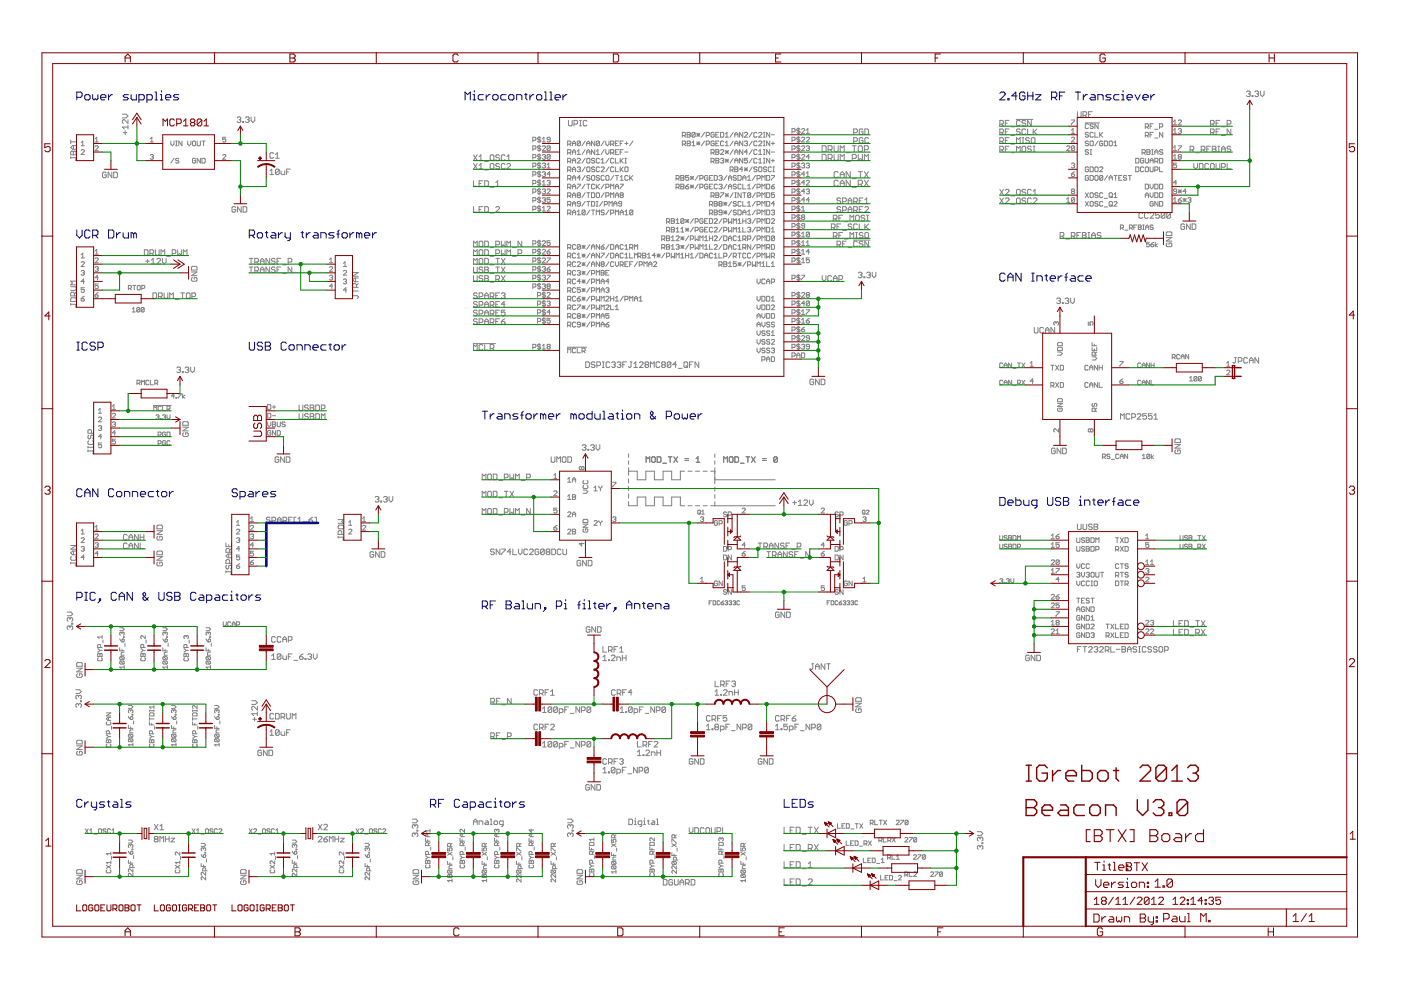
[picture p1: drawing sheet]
<svg xmlns="http://www.w3.org/2000/svg" width="297mm" height="210mm" viewBox="0 0 297 210" stroke-linecap="round" stroke-linejoin="round" font-family="sans-serif">
<g fill="none" stroke="#808080" stroke-width=".21">
<path d="M264.3 19.5l.2-.2h.4l.2 .2-.2 .4M264.7 19.9h.2M264.9 19.9l.2 .2-.2 .4h-.4l-.2-.2M266.1 19.5l.2-.2h.3l.2 .2-.2 .4M266.4 19.9h.2M266.6 19.9l.2 .2-.2 .4h-.3l-.2-.2M267.2 19.3v.8l.4 .4 .4-.4v-.8M15 33.4h1l.2 .2-.2 .4M15 29.7v.8M15 33.2v.4M15 30.1h1.2M15.2 32l.4 .2 .4-.2 .2 .2v.6h-1.2v-.6z"/>
<path d="M15.6 30.9v.7M15.6 32.2v.6M16.2 30.9h-.8l-.4 .4 .4 .3h.8M17.2 31.9l.2-.2h.3l.2 .2-.7 .8h.7M17.2 30.9h.7M17.2 30.2l.3-.3v1M20.2 31.1l.1-.2h.4l.1 .2-.6 .8h.6M20.2 30.1h.6M20.2 29.4l.3-.3v1M22.5 36.7l-.2-.2h-.4l-.2 .2v.8l.2 .2h.4l.2-.2v-.4h-.4M23.7 36.5v1.2l-.8-1.2v1.2M24.1 36.5h.6l.2 .2v.8l-.2 .2h-.6z"/>
<path d="M26 24.2h.7l.4 .4-.4 .4h-.7M26.1 28.1h.8M26.5 27.7v.8M27.1 25.4v.8l-.7-.8-.4 .2v.4l.1 .2M27.1 26.9h-1.1l.4 .4M27.1 26.6v.7M31.9 32.9l.4-.1 .2 .1-.2 .4M31.9 30.1h.6M31.9 29.4l.3-.3v1M32.2 33.3h.1M32.3 33.3l.2 .1-.2 .4-.4-.2M36.2 29.9v.7l.4 .3 .3-.3v-.7"/>
<path d="M36.9 33.6l-.7 1M37.2 30.9h.4M37.2 29.9h.4M37.4 29.9v1M37.9 33.7l-.2-.1h-.3l-.2 .1 .2 .4h.3l.2 .1-.2 .4h-.3l-.2-.2M38.6 29.9v1l-.7-1v1M39.8 29.9v.7l.3 .3 .4-.3v-.7M40.8 30.1l.2-.2 .5 .2v.6l-.2 .2-.5-.2zM41.5 33.7l-.2-.1-.5 .1v.7l.2 .2 .5-.2v-.3h-.4M41.8 29.9v.8l.2 .2h.3l.2-.2v-.8M42.5 33.6v1l-.7-1v1M42.8 33.6h.5l.2 .1v.7l-.2 .2h-.5z"/>
<path d="M42.8 29.9h.7M43.2 29.9v1M47.2 32.9l.2-.1h.3l.2 .1-.7 .9h.7M47.9 29.1h-.7v.5l.3-.2 .4 .2-.2 .5h-.3l-.2-.2M50.3 25l.2-.2h.4l.2 .2-.2 .4M50.7 25.4h.2M50.9 25.4l.2 .2-.2 .4h-.4l-.2-.2M51.5 25.8h.1v.2h-.1zM52 25l.2-.2h.4l.2 .2-.2 .4M52.5 25.4h.1M52.6 25.4l.2 .2-.2 .4h-.4l-.2-.2M53.2 24.8v.8l.4 .4 .4-.4v-.8"/>
<path d="M57.2 36.2l.4-.3v1.1M57.2 37h.8M58 32.6l-.2-.2h-.4l-.2 .2v.8l.2 .1h.4l.2-.1M58.4 32.8l.4-.4v1.1M58.4 33.5h.8M59.2 36v.8l-.2 .2h-.4l-.2-.2M59.2 36l-.2-.1h-.4l-.2 .1v.8M59.2 36l-.8 .8M59.6 36.2v.6l.2 .2h.6v-.8M60.8 36.4h.4M61.6 35.9h-.8v1.1M100.4 38.3v1.2h.8"/>
<path d="M100.4 32.8l.8 1.2M100.4 34.7l.8 1.1M101.2 32.8l-.8 1.2M101.2 34.7l-.8 1.1M101.6 35.8h.8M101.6 38.9h.4M101.6 33.2l.4-.4v1.2M101.6 35.1l.4-.4v1.1M101.6 34h.8M102.4 38.3h-.8v1.2h.8M102.8 38.3h.5l.2 .2v.8l-.2 .2h-.5zM102.8 36h.7"/>
<path d="M102.8 34.2h.7M103.9 33l.2-.2h.4l.2 .2v.8l-.2 .2h-.4l-.2-.2zM103.9 34.9l.2-.2h.4l.2 .2v.7l-.2 .2h-.4l-.2-.2zM103.9 39.7h.8M105.1 39.5h.8M105.1 38.7l.4-.4v1.2M105.9 33l-.2-.2h-.4l-.2 .4 .2 .2h.4l.2 .4-.2 .2h-.4l-.2-.2M105.9 34.9l-.2-.2h-.4l-.2 .4 .2 .2h.4l.2 .3-.2 .2h-.4l-.2-.2M107.1 34.9l-.2-.2h-.4l-.2 .2v.7l.2 .2h.4l.2-.2M107.1 33l-.2-.2h-.4l-.2 .2v.8l.2 .2h.4l.2-.2M107.5 34.9l.2-.2h.4l.1 .2v.2l-.7 .7h.7M107.5 34h.7"/>
<path d="M107.5 33.2l.4-.4v1.2M113 35.3h.5l.1-.2v-.3l-.1-.2h-.5v1M113 33.4h.5l.1-.1-.1-.5h-.5v1M113 37.1h.5l.1-.2v-.3l-.1-.2h-.5v1M113 31.6h.5l.1-.2v-.3l-.1-.2h-.5v1M113 29.8h.5l.1-.2v-.3l-.1-.2h-.5v1M113 38.9h.5l.1-.1v-.4l-.1-.2h-.5v1M114.3 28.9v1.4M114.3 30.8v1.3M114.3 32.6v1.3M114.3 34.4v1.4M114.3 36.2v1.4"/>
<path d="M114.3 38.1v1.3M114.3 39.9v1.4M114.6 34.8l-.1-.2h-.4l-.1 .2 .1 .3h.4l.1 .2-.1 .3h-.4l-.1-.2M114.6 32.9l-.1-.1h-.4l-.1 .1 .1 .4h.4l.1 .1-.1 .4h-.4l-.1-.2M114.6 31.1l-.1-.2h-.4l-.1 .2 .1 .3h.4l.1 .2-.1 .3h-.4l-.1-.1M114.6 36.6l-.1-.2h-.4l-.1 .2 .1 .3h.4l.1 .2-.1 .3h-.4l-.1-.1M114.6 29.3l-.1-.2h-.4l-.1 .2 .1 .3 .5 .2-.1 .3h-.4l-.1-.2M114.6 38.4l-.1-.2h-.4l-.1 .2 .1 .4h.4l.1 .1-.1 .3h-.4l-.1-.1M115 32.9l.1-.1h.4l.2 .1-.2 .4M115 31.1l.1-.2h.4l.2 .2-.7 .8h.7M115 34.8l.1-.2h.4l.2 .2-.2 .3M115 36.6l.1-.2h.4l.2 .2-.2 .3"/>
<path d="M115 39.2h.7M115 29.4l.3-.3v1M115 38.6l.3-.4v1M115 30.1h.7M115.3 33.3h.2M115.3 35.1h.2M115.3 36.9h.2M115.5 33.3l.2 .1-.2 .4h-.4l-.1-.2M115.5 35.1l.2 .2-.2 .3h-.4l-.1-.2M115.5 36.9l.2 .2-.2 .3h-.4l-.1-.1M116 34.9l.3-.3v1M116 38.4l.2-.2h.3l.1 .2-.1 .4"/>
<path d="M116 35.6h.6M116.3 38.8h.2M116.5 38.8l.1 .1-.1 .3h-.3l-.2-.1M116.6 32.9l-.1-.1h-.3l-.2 .1v.7M116.6 31.1l-.1-.2h-.3l-.2 .2v.7M116.6 31.1v.7l-.1 .1h-.3l-.2-.1M116.6 32.9v.7l-.1 .2h-.3l-.2-.2M116.6 29.6h-.4l-.2-.2 .2-.3h.3l.1 .2v.6l-.1 .2h-.3l-.2-.2M116.6 32.9l-.6 .7M116.6 36.9h-.6l.5-.5v1M116.6 31.1l-.6 .7M120.4 32.4h.5l.1-.2v-.3l-.1-.2h-.5v1"/>
<path d="M120.4 34.2h.5l.1-.5-.1-.1h-.5v1M120.4 30.6h.5l.1-.2v-.3l-.1-.2h-.5v1M120.4 36.1h.5l.1-.2v-.3l-.1-.2h-.5v1M120.4 37.9h.5l.1-.2v-.3l-.1-.2h-.5v1M120.4 39.7h.5l.1-.1v-.4l-.1-.1h-.5v.9M120.5 25.5v1l.2 .2h.4l.2-.2v-1M120.7 34.2l.3 .4M120.7 36.1l.3 .3M120.7 30.6l.3 .3M120.7 37.9l.3 .3M120.7 32.4l.3 .3M120.7 39.7l.3 .3"/>
<path d="M121.4 30.9v-.7l.3-.3 .3 .3v.7M121.4 32.2h.6M121.4 34.1h.6M121.4 32.7v-.6l.3-.4 .3 .4v.6M121.4 34.6v-.7l.3-.3 .3 .3v.7M121.4 36.4v-.7l.3-.3 .3 .3v.7M121.4 38.2v-.7l.3-.3 .3 .3v.7M121.4 35.9h.6M121.4 37.7h.6M121.4 39.6h.6M121.4 30.4h.6M121.7 26.3h.6l.2-.2v-.4l-.2-.2h-.6v1.2"/>
<path d="M122.4 33.7l.2-.1h.3l.2 .1-.7 .9h.7M122.4 35.6l.2-.2h.3l.2 .2-.2 .3M122.4 39.1h.7l-.7 .9M122.4 32.7h.7M122.4 32.1l.3-.4v1M122.7 35.9h.2M122.9 26.7h.4M122.9 25.5h.4M122.9 35.9l.2 .2-.2 .3h-.3l-.2-.2M123.1 37.7h-.7l.5-.5v1M123.1 25.5v1.2M123.1 30.1v.6l-.2 .2h-.3l-.2-.2"/>
<path d="M123.1 30.1l-.2-.2h-.3l-.2 .2v.6M123.1 30.1l-.7 .6M124.1 33.6l-.7 1M124.1 35.4l-.7 1M124.1 37.2l-.7 1M124.1 39.1l-.7 .9M124.1 29.9l-.7 1M124.1 31.7l-.7 1M124.4 30.9v-.7l.3-.3 .4 .3v.7M124.4 32.7v-.6l.3-.4 .4 .4v.6M124.4 33.7l.2-.1h.3l.2 .1v.7l-.2 .2h-.3l-.2-.2zM124.4 35.6l.2-.2h.3l.2 .2v.6l-.2 .2h-.3l-.2-.2z"/>
<path d="M124.4 32.2h.7M124.4 39.1h.7M124.4 30.4h.7M124.4 25.7l-.2-.2h-.3l-.2 .2v.8l.2 .2h.3l.2-.2M124.7 39.1v.9M125.1 37.4l-.2-.2h-.3l-.2 .3 .2 .2h.3l.2 .4-.2 .1h-.3l-.2-.1M125.6 37.2h.3l.2 .2v.7l-.2 .1h-.3l-.2-.1v-.7zM126.1 33.7l-.2-.1h-.3l-.2 .1 .2 .4h.3l.2 .1-.2 .4h-.3l-.2-.2M126.1 29.9v1l-.7-1v1M126.1 31.7v1l-.7-1v1M126.1 35.6l-.2-.2h-.3l-.2 .2 .2 .3h.3l.2 .2-.2 .3h-.3l-.2-.2M126.1 39.2l-.2-.1h-.3l-.2 .1v.7l.2 .1h.3l.2-.1"/>
<path d="M126.4 32.7h.7M126.4 39.1v.9M126.4 32.1l.4-.4v1M126.6 39.6l.5 .4M127.1 37.4l-.2-.2h-.3l-.2 .2 .2 .3h.3l.2 .2-.2 .3h-.3l-.2-.1M127.1 30.1v.6l-.2 .2h-.3l-.2-.2M127.1 33.7l-.2-.1h-.3l-.2 .1v.7l.2 .2h.3l.2-.2M127.1 30.1l-.2-.2h-.3l-.2 .2v.6M127.1 35.6l-.2-.2h-.3l-.2 .2v.6l.2 .2h.3l.2-.2M127.1 39.1l-.7 .6M127.1 30.1l-.7 .6M127.4 34.6h.7"/>
<path d="M127.4 35.6l.2-.2 .5 .2-.7 .8h.7M127.4 33.9l.4-.3v1M128.1 37.4l-.2-.2-.5 .2v.7l.2 .1 .5-.1M128.1 39.1l-.7 .9M128.1 29.9l-.7 1M128.1 31.7l-.7 1M128.4 37.4l.2-.2h.3l.2 .2v.7l-.2 .1h-.3l-.2-.1zM128.4 31.7v.7l.4 .3 .3-.3v-.7M128.4 29.9v.7l.4 .3 .3-.3v-.7M128.4 39.7h.5l.2-.1v-.4l-.2-.1h-.5v.9M129.1 33.6l-.7 1M129.1 35.4l-.7 1"/>
<path d="M129.5 30.6h.5l.1-.2v-.3l-.1-.2h-.5v1M129.5 32.4h.5l.1-.2v-.3l-.1-.2h-.5v1M129.8 32.4l.3 .3M129.8 30.6l.3 .3M130.1 33.7l-.1-.1h-.4l-.1 .1v.7l.1 .2h.4l.1-.2M130.1 35.6l-.1-.2h-.4l-.1 .2v.6l.1 .2h.4l.1-.2M130.1 37.2l-.6 1M130.5 32.2h.3M130.5 33.6v1h.6M130.5 35.4v1h.6M130.5 37.2h.6M130.5 39.6h.6"/>
<path d="M130.5 30.4h.3M130.8 37.2v1M131.1 31.7h-.6v1h.6M131.1 29.9h-.6v1h.6M131.5 32.2h.3M131.5 33.6v1M131.5 35.4v1M131.5 39.1h.6l-.6 .9M131.5 38.2h.6M131.5 37.5l.3-.3v1M131.5 30.4h.3M131.7 34.1l.4 .5"/>
<path d="M131.7 35.9l.4 .5M132.1 31.7h-.6v1M132.1 29.9h-.6v1M132.1 33.6l-.6 .6M132.1 35.4l-.6 .7M132.5 32.2h.7M132.5 33.6h.3M132.5 34.6h.3M132.5 35.6l.2-.2h.3l.2 .2v.6l-.2 .2h-.3l-.2-.2zM132.5 30.4h.7M132.7 33.6v1M132.8 30.1v.6"/>
<path d="M133.2 37.4l-.2-.2h-.3l-.2 .2v.7l.2 .1h.3l.2-.1M133.5 37.2v1M133.7 37.7l.5 .5M134.2 37.2l-.7 .7M134.2 29.9l-.7 1M143.3 37.9h.5l.2-.2v-.3l-.2-.2h-.5v1M143.3 39.7h.5l.2-.1v-.4l-.2-.1h-.5v.9M143.7 37.9l.3 .3M143.7 39.7l.3 .3M144.3 37.2h.5l.2 .2-.2 .3 .2 .4-.2 .1h-.5zM144.3 39.1h.5l.2 .1-.2 .4 .2 .3-.2 .1h-.5zM144.3 37.7h.5"/>
<path d="M144.3 39.6h.5M144.7 28.7h.5l.2-.1v-.4l-.2-.1h-.5v1M144.7 30.6h.5l.2-.2v-.3l-.2-.2h-.5v1M145 28.7l.4 .4M145 30.6l.4 .3M145.4 39.6h.5l.1 .3-.1 .1h-.4zM145.7 28.1h.5l.2 .1-.2 .4 .2 .3-.2 .2h-.5zM145.7 29.9h.5l.2 .2-.2 .3 .2 .3-.2 .2h-.5zM145.7 30.4h.5M145.7 28.6h.5M146 37.2h-.6v.5l.3-.2 .3 .2v.4l-.1 .1h-.4l-.1-.1M146 39.1l-.6 .5"/>
<path d="M146.4 37.4l.6 .7M146.4 37.7h.6M146.4 39.6h.6M146.4 39.2l.6 .7M146.7 30.9h.7M146.7 37.4v.7M146.7 39.2v.7M146.7 30.2l.3-.3v1M147 37.4l-.6 .7M147 39.2l-.6 .7M147.4 28.2l-.2-.1h-.3l-.2 .1v.7M147.4 28.2v.7l-.2 .2h-.3l-.2-.2"/>
<path d="M147.4 28.2l-.7 .7M147.7 30.1l.7 .6M147.7 30.4h.7M147.7 28.6h.7M147.7 28.2l.7 .7M148 37.2l-.6 1M148 39.1l-.6 .9M148 28.2v.7M148 30.1v.6M148.4 37.9h.5l.2-.2v-.3l-.2-.2h-.5v1M148.4 39.7h.5l.2-.1v-.4l-.2-.1h-.5v.9M148.4 28.2l-.7 .7"/>
<path d="M148.4 30.1l-.7 .6M149.4 28.1l-.7 1M149.4 29.9l-.7 1M149.7 28.7h.5l.2-.1v-.4l-.2-.1h-.5v1M149.7 30.6h.5l.2-.2v-.3l-.2-.2h-.5v1M150.1 37.4l-.2-.2h-.3l-.2 .2v.7l.2 .1h.3l.2-.1v-.4h-.4M150.1 39.2l-.2-.1h-.3l-.2 .1v.7l.2 .1h.3l.2-.1v-.3h-.4M150.4 37.7h.3M150.4 39.6h.3M150.7 32.4h.6l.1-.2v-.3l-.1-.2h-.6v1M150.7 34.2h.6l.1-.5-.1-.1h-.6v1M151.1 32.4l.3 .3"/>
<path d="M151.1 34.2l.3 .4M151.1 39.1h-.7v.9h.7M151.1 37.2h-.7v1h.7M151.4 28.2l-.1-.1h-.4l-.2 .1v.7l.2 .2h.4l.1-.2v-.3h-.3M151.4 30.1l-.1-.2h-.4l-.2 .2v.6l.2 .2h.4l.1-.2v-.3h-.3M151.4 37.2h.5l.2 .2v.7l-.2 .1h-.5zM151.8 31.7h.5l.1 .2-.1 .3 .1 .4-.1 .1h-.5zM151.8 33.6h.5l.1 .1-.1 .4 .1 .3-.1 .2h-.5zM151.8 32.2h.5M151.8 34.1h.5M151.8 30.4h.3M151.8 28.6h.3"/>
<path d="M152.1 39.2l-.2-.1-.5 .1v.7l.2 .1 .5-.1M152.4 28.1h-.6v1h.6M152.4 29.9h-.6v1h.6M152.4 37.4l.2-.2h.3l.2 .2-.2 .3M152.4 39.2l.2-.1h.3l.2 .1-.2 .4M152.8 28.1h.5l.1 .1v.7l-.1 .2h-.5zM152.8 31.9l.1-.2h.4l.1 .2-.6 .8h.6M152.8 33.7l.1-.1h.4l.1 .1-.1 .4M152.8 37.7h.1M152.8 39.6h.1M152.9 39.6l.2 .1-.2 .3h-.3l-.2-.1M152.9 37.7l.2 .2-.2 .3h-.3l-.2-.1"/>
<path d="M153.1 34.1h.2M153.3 34.1l.1 .1-.1 .4h-.4l-.1-.2M153.4 30.1l-.1-.2h-.4l-.1 .2v.6l.1 .2h.4l.1-.2M153.8 28.4l.3-.3v1M153.8 30.2l.3-.3v1M153.8 32.2h.7M153.8 31.9l.7 .7M153.8 30.9h.7M153.8 34.1h.7M153.8 33.7l.7 .7M153.8 29.1h.7M154.1 31.9v.7"/>
<path d="M154.1 33.7v.7M154.1 37.2l-.7 1M154.1 39.1l-.7 .9M154.5 31.9l-.7 .7M154.5 33.7l-.7 .7M154.5 37.7h.6M154.5 38.2v-.7l.3-.3 .3 .3v.7M154.5 39.6h.6M154.8 36.1h.5l.1-.2-.1-.5h-.5v1M155.1 36.1l.3 .3M155.4 31.7l-.6 1M155.4 33.6l-.6 1"/>
<path d="M155.4 28.1l-.6 1M155.4 29.9l-.6 1M155.8 32.2h.7M155.8 29.1v-.7l.3-.3 .4 .3v.7M155.8 30.9v-.7l.3-.3 .4 .3v.7M155.8 32.7v-.6l.3-.4 .4 .4v.6M155.8 34.6v-.7l.3-.3 .4 .3v.7M155.8 35.4h.5l.2 .2-.2 .3 .2 .3-.2 .2h-.5zM155.8 34.1h.7M155.8 35.9h.5M155.8 30.4h.7M155.8 28.6h.7"/>
<path d="M156.1 39.2l-.1-.1-.5 .1 .1 .4 .5 .1-.1 .3-.5-.1M156.1 37.4l-.1-.2-.5 .2 .1 .3 .5 .2-.1 .3-.5-.1M156.5 37.2h.5l.1 .2v.7l-.1 .1h-.5zM157.1 39.2l-.1-.1h-.4l-.1 .1v.7l.1 .1h.4l.1-.1M157.5 28.1v1l-.7-1v1M157.5 29.9v1l-.7-1v1M157.5 31.7v1l-.7-1v1M157.5 33.6v1l-.7-1v1M157.5 38.2v-.7l.3-.3 .4 .3v.7M157.5 39.1v.9h.7M157.5 35.9h-.7l.5-.5v1M157.5 37.7h.7"/>
<path d="M157.8 28.2l.2-.1h.3l.2 .1-.7 .9h.7M157.8 30.1l.2-.2h.3l.2 .2-.2 .3M157.8 35.9h.7M157.8 35.6l.7 .6M158.2 35.6v.6M158.2 30.4h.1M158.3 30.4l.2 .2-.2 .3h-.3l-.2-.2M158.5 32.2h-.7l.5-.5v1M158.5 33.6h-.7v.5l.4-.2 .3 .2v.3l-.2 .2h-.3l-.2-.2M158.5 35.6l-.7 .6M158.5 38.2h.7M158.5 37.5l.3-.3v1"/>
<path d="M158.5 39.4l.3-.3v.9M159.5 31.7l-.7 1M159.5 33.6l-.7 1M159.5 35.4l-.7 1M159.5 28.1l-.7 1M159.5 29.9l-.7 1M160.2 37.2l-.7 1M160.2 39.1l-.7 .9M160.5 31.9l-.2-.2h-.3l-.2 .2v.7l.2 .1h.3l.2-.1M160.5 35.6l-.2-.2h-.3l-.2 .2 .2 .3h.3l.2 .2-.2 .3h-.3l-.2-.2M160.5 28.2l-.2-.1h-.3l-.2 .1v.7l.2 .2h.3l.2-.2M160.5 30.1l-.2-.2h-.3l-.2 .2v.6l.2 .2h.3l.2-.2"/>
<path d="M160.5 33.7l-.2-.1h-.3l-.2 .1v.7l.2 .2h.3l.2-.2M160.5 37.9h.5l.2-.2v-.3l-.2-.2h-.5v1M160.5 39.7h.5l.2-.1v-.4l-.2-.1h-.5v.9M160.8 35.6l.2-.2h.4l.1 .2v.6l-.1 .2h-.4l-.2-.2zM160.8 32.7h.7M160.8 32.1l.4-.4v1M160.8 33.9l.4-.3v1M160.8 30.1l.2-.2h.4l.1 .2v.1l-.7 .7h.7M160.8 34.6h.7M160.8 28.2l.2-.1h.4l.1 .1-.7 .9h.7M161.5 38.2v-1l.4 .3 .3-.3v1M161.9 31.7h.3"/>
<path d="M161.9 32.7h.3M161.9 30.9h.3M161.9 33.6h.3M161.9 34.6h.3M161.9 29.9h.3M161.9 29.1h.3M161.9 28.1h.3M162 28.1v1M162 29.9v1M162 31.7v1M162 33.6v1M162.5 35.6l-.1-.2h-.4l-.1 .3 .1 .2h.4l.1 .3-.1 .2h-.4l-.1-.2"/>
<path d="M162.5 37.2h.5l.2 .2v.7l-.2 .1h-.5zM162.5 39.1h.5l.2 .1v.7l-.2 .1h-.5zM163.2 28.1v1l-.7-1v1M163.2 29.9v1l-.7-1v1M163.2 31.7v1l-.7-1v1M163.2 33.6v1l-.7-1v1M163.5 35.6l-.1-.2-.5 .2v.6l.1 .2 .5-.2M163.6 32.2h.6M163.6 34.1h.6M163.6 39.6h.4l.2 .3-.2 .1h-.3zM163.6 37.2h.6l-.6 1M163.6 30.4h.6"/>
<path d="M163.6 28.6h.6M163.9 30.1v.6M163.9 33.7v.7M163.9 35.4h.3M163.9 36.4h.3M164 35.4v1M164.2 39.1l-.6 .5M167.9 37.1h.5l.2-.2v-.3l-.2-.2h-.5v1M167.9 33.4h.5l.2-.5-.2-.1h-.5v1M167.9 27.9h.5l.2-.1v-.4l-.2-.1h-.5v1M167.9 29.8h.5l.2-.2v-.3l-.2-.2h-.5v1M167.9 31.6h.5l.2-.2v-.3l-.2-.2h-.5v1"/>
<path d="M167.9 35.3h.5l.2-.2v-.3l-.2-.2h-.5v1M167.9 38.9h.5l.2-.1v-.4l-.2-.2h-.5v1M169.3 27.1v1.3M169.3 28.9v1.4M169.3 30.8v1.3M169.3 32.6v1.3M169.3 34.4v1.4M169.3 36.2v1.4M169.3 38.1v1.3M169.3 39.9v1.4M169.6 34.8l-.2-.2h-.3l-.2 .3 .2 .2h.3l.2 .3-.2 .2h-.3l-.2-.2M169.6 29.3l-.2-.2h-.3l-.2 .3 .2 .2h.3l.2 .3-.2 .2h-.3l-.2-.2"/>
<path d="M169.6 32.9l-.2-.1h-.3l-.2 .3 .2 .2h.3l.2 .3-.2 .2h-.3l-.2-.2M169.6 31.1l-.2-.2h-.3l-.2 .4 .2 .1h.3l.2 .4-.2 .1h-.3l-.2-.1M169.6 27.4l-.2-.1h-.3l-.2 .1 .2 .4h.3l.2 .1-.2 .4h-.3l-.2-.2M169.6 36.6l-.2-.2h-.3l-.2 .2 .2 .3h.3l.2 .2-.2 .3h-.3l-.2-.1M169.6 38.4l-.2-.2h-.3l-.2 .4 .2 .2h.3l.2 .3-.2 .1h-.3l-.2-.1M169.9 32.9l.2-.1h.4l.1 .1-.7 .9h.7M169.9 31.1l.2-.2h.4l.1 .2-.7 .8h.7M169.9 29.3l.2-.2h.4l.1 .2-.7 .8h.7M169.9 27.4l.2-.1h.4l.1 .1-.7 .9h.7M169.9 34.8l.2-.2h.4l.1 .2-.1 .3M170.3 35.1h.2M170.5 35.1l.1 .2-.1 .3h-.4l-.2-.2"/>
<path d="M170.6 38.8h-.7l.6-.6v1M170.6 36.9h-.7l.6-.5v1M170.9 34.8l.2-.2h.3l.2 .2-.2 .3M170.9 36.7l.4-.3v1M170.9 29.3l.2-.2h.3l.2 .2v.1l-.7 .7h.7M170.9 31.1l.2-.2h.3l.2 .2-.2 .3M170.9 38.4l.2-.2h.3l.2 .2v.2l-.7 .6h.7M170.9 37.4h.7M170.9 27.6l.4-.3v1M170.9 28.3h.7M171.3 31.4h.1M171.3 35.1h.1"/>
<path d="M171.4 31.4l.2 .2-.2 .3h-.3l-.2-.1M171.4 35.1l.2 .2-.2 .3h-.3l-.2-.2M171.6 33.3h-.7l.5-.5v1M174.3 30.9h.6l.3 .2v.9l-.3 .2h-.6zM174.3 32.7h.6l.3 .2v.9l-.3 .2h-.6zM175.6 31.7h.6l.2-.2v-.4l-.2-.2h-.6v1.3M175.6 33.6h.6l.2-.2v-.5l-.2-.2h-.6v1.3M176 31.7l.4 .5M176 33.6l.4 .4M176.8 32.7v1.1l.3 .2h.4l.2-.2v-1.1M176.8 30.9v1.1l.3 .2h.4l.2-.2v-1.1M177.7 38.4l-.2-.2h-.4l-.3 .2v.9l.3 .2h.4l.2-.2"/>
<path d="M177.7 36.6l-.2-.2h-.4l-.3 .2v.9l.3 .2h.4l.2-.2M178.1 34v-1.3l.5 .4 .4-.4v1.3M178.1 37h.9M178.1 32.2v-1.3l.5 .4 .4-.4v1.3M178.1 37.7v-.9l.5-.4 .4 .4v.9M178.1 39.5v-.8l.5-.5 .4 .5v.8M178.1 38.9h.9M179.4 32.4h.9M179.4 34.2h.9M180.3 36.4v1.3l-.9-1.3v1.3M180.3 38.2v1.3l-.9-1.3v1.3M180.7 30.9h.8"/>
<path d="M180.7 37.9h.8M180.7 33.6h.6l.2-.2v-.5l-.2-.2h-.6v1.3M180.7 39.7h.8M181 28.1h.6l.2-.2v-.4l-.2-.2h-.6v1.2M181 30h.6l.2-.2v-.4l-.2-.2h-.6v1.2M181.1 30.9v1.3M182 39.1h.6l.2-.2v-.5l-.2-.2h-.6v1.3M182 32.7v1.3l.4-.4 .4 .4v-1.3M182 36.4h.8M182.2 30.9h.4l.2 .2v.9l-.2 .2h-.4l-.2-.2v-.9zM182.4 36.4v1.3M182.4 39.1l.4 .4"/>
<path d="M183 29.4l-.2-.2h-.4l-.2 .2v.8l.2 .2h.4l.2-.2v-.4h-.4M183 27.5l-.2-.2h-.4l-.2 .2v.8l.2 .2h.4l.2-.2v-.4h-.4M183.3 31.7h.6l.2-.2v-.4l-.2-.2h-.6v1.3M183.3 36.4l.8 1.3M183.3 38.2l.8 1.3M183.3 34v-1.3l.4 .4 .4-.4v1.3M183.4 27.3h.5l.2 .2v.8l-.2 .2h-.5zM184.1 36.4l-.8 1.3M184.1 38.2l-.8 1.3M184.1 29.4l-.2-.2h-.3l-.2 .2v.8l.2 .2h.3l.2-.2M212 28.1h.6l.1-.2v-.4l-.1-.2h-.6v1.2M212 26.3h.6l.1-.2v-.4l-.1-.2h-.6v1.2"/>
<path d="M212 30h.6l.1-.2v-.4l-.1-.2h-.6v1.2M212 31.8h.6l.1-.2v-.4l-.1-.2h-.6v1.2M212.4 26.3l.3 .4M212.4 28.1l.3 .4M212.4 30l.3 .4M212.4 31.8l.3 .4M213.1 31.6h.5M213.1 29.8h.5M213.1 27.9h.5M213.1 26.1h.5M213.9 25.5h-.8v1.2M213.9 27.3h-.8v1.2"/>
<path d="M213.9 29.2h-.8v1.2M213.9 31h-.8v1.2M214.3 32.4h.8M214.3 28.7h.8M214.3 26.9h.8M214.3 30.5h.8M215.5 25.3h3.5M215.5 30.4v-1.2l.4 .4 .4-.4v1.2M215.5 32.2v-1.2l.4 .4 .4-.4v1.2M216.3 25.7l-.2-.2h-.4l-.2 .2v.8l.2 .2h.4l.2-.2M216.3 27.5l-.2-.2h-.4l-.2 .2 .2 .4h.4l.2 .2-.2 .4h-.4l-.2-.2M216.7 31.2l.2-.2h.4l.2 .2v.8l-.2 .2h-.4l-.2-.2z"/>
<path d="M216.7 29.2h.4M216.7 30.4h.4M216.9 29.2v1.2M217.5 25.7l-.2-.2h-.4l-.2 .2 .2 .4h.4l.2 .2-.2 .4h-.4l-.2-.2M217.5 27.5l-.2-.2h-.4l-.2 .2v.8l.2 .2h.4l.2-.2M217.9 27.3v1.2h.8M218.2 29.4l-.1-.2h-.4l-.2 .2 .2 .4h.4l.1 .4-.1 .2h-.4l-.2-.2M218.7 25.5v1.2l-.8-1.2v1.2M218.7 31.2l-.2-.2h-.4l-.2 .4 .2 .2h.4l.2 .4-.2 .2h-.4l-.2-.2M218.8 29.2h.4l.2 .2v.8l-.2 .2h-.4l-.1-.2v-.8zM219.1 32.2h.3M219.1 27.3v1.2"/>
<path d="M219.1 31h.3M219.2 27.9l.6 .6M219.2 31v1.2M219.8 27.3l-.7 .8M226.1 31.1l.2-.2h.4l.1 .2-.7 .8h.7M227.2 34.8l.1-.2h.4l.1 .2-.1 .3M227.2 36.9h.5l.1 .4-.1 .1h-.4l-.1-.1zM227.2 29.3l.1-.2h.4l.1 .2v.1l-.6 .7h.6M227.2 28.3h.6M227.2 27.6l.3-.3v1M227.2 25.4h.6l-.6 1.1M227.5 35.1h.2"/>
<path d="M227.7 35.1l.1 .2-.1 .3h-.4l-.1-.2M227.8 31.1l-.1-.2h-.4l-.1 .2v.7M227.8 31.1v.7l-.1 .1h-.4l-.1-.1M227.8 36.4l-.6 .5M227.8 31.1l-.6 .7M228.4 23.7v1l.2 .2h.4l.2-.2v-1M229.6 24.5h.6l.2-.2v-.4l-.2-.2h-.6v1.2M230 24.5l.4 .4M230.1 26.1h3M230.8 35.6l-.2-.2h-.3l-.2 .2v.6l.2 .2h.3l.2-.2v-.3h-.4M230.8 31.9l-.2-.2h-.3l-.2 .2 .2 .3h.3l.2 .2-.2 .3h-.3l-.2-.1M230.8 30.1l-.2-.2h-.3l-.2 .2 .2 .3 .5 .2-.2 .3h-.3l-.2-.2"/>
<path d="M230.8 37.4l-.2-.2h-.3l-.2 .2v.7l.2 .1h.3l.2-.1v-.4h-.4M230.8 28.2l-.2-.1h-.3l-.2 .3 .2 .2h.3l.2 .3-.2 .2h-.3l-.2-.2M230.8 26.4l-.2-.2h-.3l-.2 .2v.7l.2 .2h.3l.2-.2M230.8 24.3h.4M231.1 31.7h.4M231.1 32.7h.4M231.1 30.1l.2-.2h.3l.2 .2v.6l-.2 .2h-.3l-.2-.2zM231.1 35.4h.5l.2 .2v.6l-.2 .2h-.5zM231.1 37.2h.5l.2 .2v.7l-.2 .1h-.5zM231.3 31.7v1M231.6 23.7h-.8v1.2M231.8 26.4l-.2-.2h-.3l-.2 .4 .2 .2h.3l.2 .3-.2 .2h-.3l-.2-.2"/>
<path d="M231.8 28.2l-.2-.1h-.3l-.2 .1v.7l.2 .2h.3l.2-.2M232.1 28.1v1h.7M232.3 35.4h.3l.2 .2v.6l-.2 .2h-.3l-.2-.2v-.6zM232.3 37.2h.3l.2 .2v.7l-.2 .1h-.3l-.2-.1v-.7zM232.8 26.2v1.1l-.7-1.1v1.1M232.8 29.9l-.7 1M233.2 35.6l.1-.2h.3l.2 .2-.6 .8h.6M233.2 28.1v1M233.3 28.6l.5 .5M233.8 30.1l-.2-.2h-.3l-.1 .2v.6l.1 .2h.3l.2-.2v-.3h-.3M233.8 37.4l-.2-.2h-.3l-.1 .2v.7M233.8 37.4v.7l-.2 .1h-.3l-.1-.1"/>
<path d="M233.8 28.1l-.6 .6M233.8 37.4l-.6 .7M234.1 29.9h.6l.1 .2v.6l-.1 .2h-.6zM234.8 37.2l-.7 1M235.2 30.1l.1-.2h.4l.1 .2v.6l-.1 .2h-.4l-.1-.2zM235.2 37.7h.6M235.2 38.2v-.7l.3-.3 .3 .3v.7M236.2 30.9h.6M236.2 37.2h.6M236.2 30.2l.3-.3v1M236.5 37.2v1M237.2 37.7h.3"/>
<path d="M237.8 37.2h-.6v1h.6M238.9 37.4l-.2-.2h-.3l-.2 .3 .2 .2h.3l.2 .4-.2 .1h-.3l-.2-.1M239.2 37.2h.7M239.5 37.2v1M240.8 33.6h.5l.2 .1v.7l-.2 .2h-.5zM240.8 35.4h.5l.2 .2v.6l-.2 .2h-.5zM242.1 32.4h.6l.1-.2v-.3l-.1-.2h-.6v1M242.5 35.6l-.2-.2h-.3l-.2 .2v.6l.2 .2h.3l.2-.2M242.5 33.7l-.2-.1h-.3l-.2 .1v.7l.2 .2h.3l.2-.2v-.3h-.4M242.5 32.4l.3 .3M242.8 26.9h.5l.2-.1v-.4l-.2-.2h-.5v1.1M242.8 28.7h.5l.2-.1v-.4l-.2-.1h-.5v1"/>
<path d="M242.8 33.6v.8l.2 .2h.3l.2-.2v-.8M242.8 35.6l.2-.2h.3l.2 .2v.6l-.2 .2h-.3l-.2-.2zM242.8 39.1h.5l.2 .1v.7l-.2 .1h-.5zM243.2 31.7h.5l.1 .2-.1 .3 .1 .4-.1 .1h-.5zM243.2 32.2h.5M243.2 28.7l.3 .4M243.2 26.9l.3 .4M243.8 34.1h.7M243.8 35.4v.8l.2 .2 .5-.2v-.8M243.8 28.6h.4M243.8 34.6v-.7l.4-.3 .3 .3v.7M243.8 39.1v.6l.4 .3 .3-.3v-.6"/>
<path d="M243.8 26.8h.4M244.2 31.7h.3M244.2 32.7h.3M244.3 31.7v1M244.5 28.1h-.7v1M244.5 26.2h-.7v1.1M244.8 32.2h.7M244.8 34.2h.5l.2-.5-.2-.1h-.5v1M244.8 36.1h.5l.2-.2v-.3l-.2-.2h-.5v1M244.8 39.1h.5l.2 .1v.7l-.2 .1h-.5zM244.8 32.7v-.6l.4-.4 .3 .4v.6M244.8 27.4h.7"/>
<path d="M244.8 29.3h.7M245.2 34.2l.3 .4M245.9 26.9h.5l.1-.1v-.4l-.1-.2h-.5v1.1M245.9 33.6h.5l.1 .1v.7l-.1 .2h-.5zM245.9 39.1h.5l.1 .1v.7l-.1 .1h-.5zM245.9 35.4v1h.6M246.5 28.1v1l-.6-1v1M246.5 31.9l-.1-.2h-.4l-.1 .4 .1 .1h.4l.1 .4-.1 .1h-.4l-.1-.1M248.8 31.3l.3-.4v1M248.8 25.8l.3-.4v1.1M248.8 27.6l.3-.3v1M248.8 33.1l.3-.3v1"/>
<path d="M248.8 31.9h.7M248.8 33.8h.7M248.8 28.3h.7M248.8 26.5h.7M249.5 34.6h-.7v.5l.3-.2 .4 .2v.3l-.2 .2h-.3l-.2-.2M249.5 38.8h-.7l.5-.6v1M249.8 30.9h.7l-.7 1M249.8 27.4l.2-.1h.3l.2 .1-.2 .4M249.8 25.6l.2-.2h.3l.2 .2-.7 .9h.7M250 33.3l-.2-.2 .2-.3h.3l.2 .1-.2 .4M250 33.3l-.2 .1 .2 .4h.3l.2-.2-.2-.3M250 33.3h.3"/>
<path d="M250.1 27.8h.2M250.3 27.8l.2 .1-.2 .4h-.3l-.2-.2M252.3 31.8h.6l.2-.2v-.4l-.2-.2h-.6v1.2M252.7 31.8l.4 .4M253.1 34.7v.8l.4 .3 .4-.3v-.8M253.5 32.4h.8M254.3 34.7h.6l.2 .2v.7l-.2 .2h-.6zM254.7 31.8h.6l.2-.2v-.4l-.2-.2h-.6v1.2M255.1 31.8l.4 .4M255.9 31.6h.3M256.2 34.9l-.1-.2h-.4l-.2 .2v.7l.2 .2h.4l.1-.2M256.6 34.9l.2-.2h.4l.2 .2v.7l-.2 .2h-.4l-.2-.2z"/>
<path d="M256.6 28.1h.6l.2-.2v-.4l-.2-.2h-.6v1.2M256.6 26.3h.6l.2-.2v-.4l-.2-.2h-.6v1.2M256.6 31h-.7v1.2M257 31h.6l.2 .2-.2 .4 .2 .4-.2 .2h-.6zM257 31.6h.6M257 26.3l.4 .4M257 28.1l.4 .4M257.8 34.7v.9l.2 .2h.4l.2-.2v-.9M257.8 27.9h.4M257.8 26.1h.4M258.2 32.2h.4M258.2 31h.4"/>
<path d="M258.4 31v1.2M258.6 25.5h-.8v1.2M258.6 27.3h-.8v1.2M259 35.5h.6l.2-.2v-.4l-.2-.2h-.6v1.1M259 31.6h.8M259 28.7h.8M259 32.2v-.8l.4-.4 .4 .4v.8M259 26.9h.8M260.2 34.7v1.1h.8M260.2 26.3h.6l.2-.2v-.4l-.2-.2h-.6v1.2M261 31.2l-.2-.2h-.4l-.2 .2v.2l.2 .2h.4l.2 .4-.2 .2h-.4l-.2-.2M261 27.3v1.2l-.8-1.2v1.2"/>
<path d="M265.5 20.3h.2v.2h-.2zM16.2 59.6h-1.2l.4 .4-.4 .4h1.2M17.2 57.5l.2-.2h.3l.2 .2-.2 .3M17.2 54.7h.7M17.2 55.7l.2-.2h.3l.2 .2-.7 .8h.7M17.2 54l.3-.3v1M17.5 57.8h.2M17.7 57.8l.2 .2-.2 .3-.5-.1M17.9 59.7h-.7l.5-.5v1M20.2 54.9l.1-.2h.4l.1 .2-.6 .8h.6M20.2 53.9h.6M20.2 56.7l.1-.2h.4l.1 .2-.1 .3"/>
<path d="M20.2 53.2l.3-.3v1M20.5 57h.2M20.7 57l.1 .2-.1 .3-.5-.1M20.8 58.9h-.6l.5-.5v1M30.6 53h.6l.2 .1v.8l-.2 .2h-.6zM30.9 55.4h.8M31.3 55v.8M31.8 53.7h.6l.2-.1v-.5l-.2-.1h-.6v1.1M32.1 55.2l.4-.4v1.2M32.1 56h.8M32.2 53.7l.4 .4M33 53v.9l.2 .2h.3l.2-.2v-.9"/>
<path d="M33.3 55l.1-.2h.4l.2 .2v.2l-.7 .8h.7M34.1 54.1v-1.1l.4 .3 .4-.3v1.1M34.4 54.8v.8l.4 .4 .4-.4v-.8M35.3 54.3h.8M36.5 53.7h.6l.2-.1v-.5l-.2-.1h-.6v1.1M37.7 53v1.1l.4-.4 .4 .4v-1.1M38.9 54.1v-1.1l.3 .3 .4-.3v1.1M40.6 57.7h1.2l-1.2 .7h1.2M40.8 58.8l-.2 .2v.4l.2 .2h.8l.2-.2v-.4l-.2-.2h-.4v.4M40.8 56.5h.8l.2 .2v.6h-1.2v-.6zM50 44l-.2-.2h-.4l-.2 .2v.8l.2 .2h.4l.2-.2v-.4h-.4M51.1 43.8v1.2l-.7-1.2v1.2"/>
<path d="M51.5 43.8h.6l.2 .2v.8l-.2 .2h-.6zM52.9 54.8h.7M52.9 56.6h.7M53.2 54.8v1.2M53.2 56.6v1.2M54 55.6h.6l.2-.2v-.4l-.2-.2h-.6v1.2M54 57.4h.6l.2-.2v-.4l-.2-.2h-.6v1.2M54.4 55.6l.4 .4M54.4 57.4l.4 .4M55.2 55.4h.8M55.2 57.2h.8M55.2 56v-.8l.4-.4 .4 .4v.8"/>
<path d="M55.2 57.8v-.8l.4-.4 .4 .4v.8M57.2 54.8v1.2l-.8-1.2v1.2M57.2 56.6v1.2l-.8-1.2v1.2M58.3 55l-.2-.2h-.3l-.2 .2 .2 .4h.3l.2 .2-.2 .4h-.3l-.2-.2M58.3 56.8l-.2-.2h-.3l-.2 .2 .2 .4h.3l.2 .2-.2 .4h-.3l-.2-.2M58.7 55.4h.4M58.7 57.2h.4M59.5 54.8h-.8v1.2M59.5 56.6h-.8v1.2M59.9 58h.8M59.9 56.2h.8M61.1 55.6h.6l.2-.2v-.4l-.2-.2h-.6v1.2"/>
<path d="M61.9 56.6v1.2l-.8-1.2v1.2M69.8 55.7h.7M69.8 58.5l.2-.1h.4l.1 .1-.1 .4M69.8 56.7l.2-.2h.4l.1 .2v.2l-.7 .6h.7M69.8 55l.4-.3v1M70.2 58.9h.2M70.4 58.9l.1 .1-.1 .4h-.4l-.2-.2M72.8 56.5h.7M72.8 57.5l.2-.2h.3l.2 .2-.7 .8h.7M72.8 59.3l.2-.1h.3l.2 .1-.2 .4M72.8 55.8l.4-.3v1M73.2 59.7h.1"/>
<path d="M73.3 59.7l.2 .1-.2 .4h-.3l-.2-.2M74.8 57.8h1.2l-1.2 .8h1.2M75.4 58.9v.8M76 58.9h-.8l-.4 .5 .4 .3h.8M100.4 43.8v1.2h.8M100.4 52.3v-1.2l.4 .4 .4-.4v1.2M100.4 54.1v-1.1l.4 .3 .4-.3v1.1M100.4 56v-1.2l.4 .4 .4-.4v1.2M100.4 56.6v1l.2 .2h.4l.2-.2v-1M100.4 58.4v1l.2 .2h.4l.2-.2v-1M101.6 44.4h.4M101.8 51.1h.4l.2 .2v.8l-.2 .2h-.4l-.2-.2v-.8z"/>
<path d="M101.8 53h.4l.2 .1v.8l-.2 .2h-.4l-.2-.2v-.8zM101.8 54.8h.4l.2 .2v.8l-.2 .2h-.4l-.2-.2v-.8zM102.4 43.8h-.8v1.2h.8M102.4 56.8l-.2-.2h-.4l-.2 .2 .2 .4h.4l.2 .2-.2 .4h-.4l-.2-.2M102.4 58.6l-.2-.2h-.4l-.2 .2 .2 .4h.4l.2 .2-.2 .4h-.4l-.2-.2M102.8 43.8h.5l.2 .2v.8l-.2 .2h-.5zM102.8 51.1h.5l.2 .2v.8l-.2 .2h-.5zM102.8 53h.5l.2 .1v.8l-.2 .2h-.5zM102.8 54.8h.5l.2 .2v.8l-.2 .2h-.5zM102.8 56.6h.5l.2 .2-.2 .4 .2 .4-.2 .2h-.5zM102.8 58.4h.5l.2 .2-.2 .4 .2 .4-.2 .2h-.5zM102.8 57.2h.5"/>
<path d="M102.8 59h.5M103.9 54.3h.8M103.9 59.8h.8M103.9 58h.8M103.9 56.2h.8M103.9 45.2h.8M103.9 52.5h.8M105.1 44l.2-.2h.4l.2 .2v.2l-.8 .8h.8M105.1 51.9h.6l.2-.2v-.4l-.2-.2h-.6v1.2M105.1 53.7h.6l.2-.1v-.5l-.2-.1h-.6v1.1M105.1 59.2h.6l.2-.2v-.4l-.2-.2h-.6v1.2M105.1 54.8h.8"/>
<path d="M105.1 56.6h.8M105.5 59.2l.4 .4M105.5 54.8v1.2M105.5 56.6v1.2M106.3 51.1v1.2l.4-.4 .4 .4v-1.2M106.3 53v1.1l.4-.4 .4 .4v-1.1M106.3 58.4l.8 1.2M106.3 56.6l.8 1.2M106.3 54.8l.8 1.2M107.1 58.4l-.8 1.2M107.1 56.6l-.8 1.2M107.1 54.8l-.8 1.2"/>
<path d="M107.5 52.3v-1.2l.4 .4 .3-.4v1.2M107.5 54.1v-1.1l.4 .3 .3-.3v1.1M108.6 54.3h.8M108.6 52.5h.8M109.8 53.7h.6l.2-.1v-.5l-.2-.1h-.6v1.1M110.6 51.1v1.2l-.8-1.2v1.2M113 53.6h.5l.1-.2v-.4l-.1-.1h-.5v1M113 51.7h.5l.1-.2-.1-.4h-.5v.9M113 44.4h.5l.1-.2v-.3l-.1-.2h-.5v1M113 40.7h.5l.1-.1v-.4l-.1-.1h-.5v1M113 55.4h.5l.1-.2v-.3l-.1-.2h-.5v1M113 42.6h.5l.1-.5-.1-.2h-.5v1"/>
<path d="M113 57.2h.5l.1-.2v-.3l-.1-.2h-.5v1M113 59h.5l.1-.1v-.4l-.1-.1h-.5v1M114.3 41.7v1.4M114.3 43.6v1.3M114.3 50.9v1.3M114.3 52.7v1.4M114.3 54.5v1.4M114.3 56.4v1.3M114.3 58.2v1.3M114.6 53l-.1-.1h-.4l-.1 .1 .1 .4h.4l.1 .2-.1 .3h-.4l-.1-.2M114.6 51.2l-.1-.1h-.4l-.1 .1 .1 .3h.4l.1 .2-.1 .3h-.4l-.1-.1M114.6 58.5l-.1-.1h-.4l-.1 .1 .1 .4h.4l.1 .1-.1 .4h-.4l-.1-.2"/>
<path d="M114.6 40.2l-.1-.1h-.4l-.1 .1 .1 .4h.4l.1 .1-.1 .4h-.4l-.1-.2M114.6 42.1l-.1-.2h-.4l-.1 .2 .1 .3h.4l.1 .2-.1 .3h-.4l-.1-.2M114.6 43.9l-.1-.2h-.4l-.1 .2 .1 .3h.4l.1 .2-.1 .3h-.4l-.1-.1M114.6 54.9l-.1-.2h-.4l-.1 .2 .1 .3h.4l.1 .2-.1 .3h-.4l-.1-.2M114.6 56.7l-.1-.2h-.4l-.1 .2 .1 .3h.4l.1 .2-.1 .3-.5-.1M115 53l.1-.1h.4l.2 .1-.7 .9h.7M115 51.2l.1-.1h.4l.2 .1v.2l-.7 .6h.7M115 40.2l.1-.1h.4l.2 .1-.2 .4M115 42.1l.1-.2h.4l.2 .2-.2 .3M115 54.9l.1-.2h.4l.2 .2-.7 .8h.7M115 56.7l.1-.2h.4l.2 .2-.2 .3M115 58.5l.1-.1h.4l.2 .1-.2 .4"/>
<path d="M115 44.7h.7M115 44.1l.3-.4v1M115.3 58.9h.2M115.3 40.6h.2M115.3 42.4h.2M115.3 57h.2M115.5 40.6l.2 .1-.2 .4h-.4l-.1-.2M115.5 42.4l.2 .2-.2 .3h-.4l-.1-.2M115.5 57l.2 .2-.2 .3-.5-.1M115.5 58.9l.2 .1-.2 .4h-.4l-.1-.2M116 53.4h.5l.1 .3-.1 .2h-.3l-.2-.2zM116 54.7h.6l-.6 1"/>
<path d="M116 57h.5l.1 .4-.4 .1-.2-.1zM116 58.4h.6l-.6 1M116 40.2l.2-.1h.3l.1 .1-.6 .9h.6M116 43.9l.2-.2h.3l.1 .2-.6 .8h.6M116.6 51.1h-.6v.4l.5-.1 .1 .5-.1 .1h-.3l-.2-.1M116.6 41.9h-.6v.5l.5-.2 .1 .5-.1 .2h-.3l-.2-.2M116.6 52.9l-.6 .5M116.6 56.5l-.6 .5M120.4 58h.5l.1-.2v-.3l-.1-.2h-.5v1M120.4 43.4h.5l.1-.5-.1-.2h-.5v1M120.4 52.5h.5l.1-.5-.1-.1h-.5v1M120.4 41.6h.5l.1-.2v-.4l-.1-.1h-.5v1"/>
<path d="M120.4 45.2h.5l.1-.2v-.3l-.1-.2h-.5v1.1M120.4 54.4h.5l.1-.2v-.4l-.1-.1h-.5v1M120.4 56.2h.5l.1-.2v-.3l-.1-.2h-.5v1M120.4 59.8h.5l.1-.1v-.4l-.1-.1h-.5v1M120.7 43.4l.3 .3M120.7 52.5l.3 .4M120.7 54.4l.3 .3M120.7 56.2l.3 .3M120.7 59.8l.3 .4M120.7 41.6l.3 .3M120.7 58l.3 .3M120.7 45.2l.3 .4"/>
<path d="M121.4 40v-.6l.3-.3 .3 .3v.6M121.4 41.9v-.7l.3-.3 .3 .3v.7M121.4 43.7v-.7l.3-.3 .3 .3v.7M121.4 45.6v-.7l.3-.4 .3 .4v.7M121.4 41.4h.6M121.4 43.2h.6M121.4 45h.6M122 52l-.1-.1h-.4l-.1 .1v.7l.1 .2h.4l.1-.2M122 53.8l-.1-.1h-.4l-.1 .1v.7l.1 .2h.4l.1-.2M122 55.7l-.1-.2h-.4l-.1 .2v.6l.1 .2h.4l.1-.2M122 57.5l-.1-.2h-.4l-.1 .2v.7l.1 .1 .5-.1M122 59.3l-.1-.1h-.4l-.1 .1v.7l.1 .2h.4l.1-.2"/>
<path d="M122.4 55.7l.2-.2h.3l.2 .2-.7 .8h.7M122.4 57.5l.2-.2h.3l.2 .2-.2 .3M122.4 54.7h.7M122.4 54l.3-.3v1M122.4 44.9l.3-.4v1.1M122.4 45.6h.7M122.6 41.4l-.2-.2 .2-.3h.3l.2 .1-.2 .4M122.6 41.4l-.2 .2 .2 .3h.3l.2-.2-.2-.3M122.6 41.4h.3M122.7 57.8h.2M122.9 57.8l.2 .2-.2 .3-.5-.1M123.1 59.7h-.7l.5-.5v1"/>
<path d="M123.1 43.2h-.5l-.2-.2 .2-.3h.3l.2 .2v.6l-.2 .2h-.3l-.2-.2M123.1 52v.7l-.2 .2h-.3l-.2-.2M123.1 52l-.2-.1h-.3l-.2 .1v.7M123.1 52l-.7 .7M123.4 52l.7 .7M123.4 52.3h.7M123.4 53.8l.7 .7M123.4 54.2h.7M123.4 55.7l.7 .6M123.4 56h.7M123.4 57.8h.7M123.4 57.5l.7 .7"/>
<path d="M123.4 59.7h.7M123.4 59.3l.7 .7M123.7 52v.7M123.7 53.8v.7M123.7 55.7v.6M123.7 57.5v.7M123.7 59.3v.7M124.1 52l-.7 .7M124.1 44.7v.7l-.2 .2h-.3l-.2-.2M124.1 53.8l-.7 .7M124.1 55.7l-.7 .6M124.1 40.9l-.7 1"/>
<path d="M124.1 42.7l-.7 1M124.1 57.5l-.7 .7M124.1 59.3l-.7 .7M124.1 44.7l-.2-.2h-.3l-.2 .2v.7M124.1 44.7l-.7 .7M124.4 40.9h.7M124.4 42.7h.7M124.7 40.9v1M124.7 42.7v1M125.1 51.9l-.7 1M125.1 53.7l-.7 1M125.1 55.5l-.7 1"/>
<path d="M125.1 57.3l-.7 1M125.1 59.2l-.7 1M125.1 44.5l-.7 1.1M125.4 52.3h.7M125.4 40.9h.5l.2 .1v.7l-.2 .2h-.5zM125.4 42.7h.5l.2 .2v.6l-.2 .2h-.5zM125.4 52.9v-.7l.4-.3 .3 .3v.7M125.4 54.7v-.7l.4-.3 .3 .3v.7M125.4 56.5v-.7l.4-.3 .3 .3v.7M125.4 58h.5l.2-.2v-.3l-.2-.2h-.5v1M125.4 59.8h.5l.2-.1v-.4l-.2-.1h-.5v1M125.4 54.2h.7"/>
<path d="M125.4 56h.7M125.4 44.5h.7M125.8 44.5v1.1M126.4 58.3v-1l.4 .4 .3-.4v1M126.4 41l.2-.1h.3l.2 .1v.7l-.2 .2h-.3l-.2-.2zM126.4 45.6v-1.1l.4 .4 .3-.4v1.1M126.4 42.7h.4M126.4 43.7h.4M126.6 42.7v1M127.1 51.9v1l-.7-1v1M127.1 53.7v1l-.7-1v1M127.1 55.5v1l-.7-1v1"/>
<path d="M127.4 52.3h.5l.2 .4-.5 .2-.2-.2zM127.4 53.7h.7l-.7 1M127.4 57.3h.5l.2 .2-.2 .3 .2 .4-.2 .1h-.5zM127.4 57.8h.5M127.4 59.7h.7M127.6 56l-.2-.2 .2-.3 .5 .2-.2 .3M127.6 56l-.2 .2 .2 .3 .5-.2-.2-.3M127.6 56h.3M127.8 42.7l-.7 1M128.1 44.7l-.2-.2-.5 .2 .2 .3 .5 .2-.2 .4-.5-.2M128.1 51.9l-.7 .4M128.1 40.9l-.7 1"/>
<path d="M128.1 43.4h.5l.2-.2-.2-.5h-.5v1M128.4 41.6h.5l.2-.2v-.4l-.2-.1h-.5v1M128.4 57.8h.4M129.1 51.9l-.7 1M129.1 53.7l-.7 1M129.1 55.5l-.7 1M129.1 59.7h-.7l.5-.5v1M129.1 57.3h-.7v1h.7M129.1 43.7v-1l.4 .3 .3-.3v1M129.1 44.5l-.7 1.1M129.5 40v-.9l.3 .3 .3-.3v.9M129.5 41.9v-1l.3 .3 .3-.3v1"/>
<path d="M129.5 45.2h.5l.1-.2v-.3l-.1-.2h-.5v1.1M129.5 51.9h.5l.1 .1v.7l-.1 .2h-.5zM129.5 53.7h.5l.1 .1v.7l-.1 .2h-.5zM130.1 43.7v-.7l.4-.3 .3 .3v.7M130.1 55.7l-.1-.2h-.4l-.1 .2v.6l.1 .2h.4l.1-.2M130.1 43.2h.7M130.5 45.6v-1.1l.3 .4 .3-.4v1.1M130.5 54.7v-.7l.3-.3 .3 .3v.7M130.5 55.5v.7l.3 .3 .3-.3v-.7M130.5 52.3h.6M130.5 40v-.6l.3-.3 .3 .3v.6M130.5 41.9v-.7l.3-.3 .3 .3v.7"/>
<path d="M130.5 52.9v-.7l.3-.3 .3 .3v.7M130.5 54.2h.6M130.5 41.4h.6M131.5 45.6v-.7l.3-.4 .3 .4v.7M131.5 56.2h.5l.1-.2v-.3l-.1-.2h-.5v1M131.5 45h.6M131.7 41.4l-.2-.2 .2-.3 .4 .1-.1 .4M131.7 41.4l-.2 .2 .2 .3 .4-.2-.1-.3M131.7 41.4h.3M131.8 43.2h-.5l-.2-.2 .2-.3h.4l.1 .2v.6l-.1 .2h-.4l-.2-.2M131.8 56.2l.3 .3M132.1 52l-.1-.1-.5 .1v.7l.2 .2 .4-.2"/>
<path d="M132.1 53.8l-.1-.1-.5 .1v.7l.2 .2 .4-.2M132.5 52.2l.3-.3v1M132.5 54l.3-.3v1M132.5 52.9h.7M132.5 44.9l.3-.4v1.1M132.5 54.7h.7M132.5 56h.3M132.5 45.6h.7M133.2 55.5h-.7v1h.7M133.5 52.5h.5l.2-.5-.2-.1h-.5v1M133.5 53.7v1h.7M133.5 56h.3"/>
<path d="M133.8 52.5l.4 .4M134.2 44.7l-.2-.2h-.3l-.2 .2v.7M134.2 55.5h-.7v1M134.2 44.7v.7l-.2 .2h-.3l-.2-.2M134.2 44.7l-.7 .7M134.5 54.7v-1l.4 .3 .3-.3v1M134.5 52.9v-1l.4 .3 .3-.3v1M135.2 55.5l-.7 1M135.3 54.4h.5l.1-.2-.1-.5h-.5v1M135.5 56.2h.5l.2-.2v-.3l-.2-.2h-.5v1M135.6 54.4l.3 .3M136.2 53.7h.6l.1 .1-.1 .4 .1 .3-.1 .2h-.6z"/>
<path d="M136.2 54.2h.6M136.5 56.5v-1l.4 .3 .3-.3v1M137.3 54.7h.6M137.3 54l.3-.3v1M137.5 56.5v-.7l.4-.3 .3 .3v.7M137.5 56h.7M138.6 55.7l.1-.2h.4l.1 .2-.6 .8h.6M139 54.2h-.7l.5-.5v1M139.3 54.2h.7M139.3 53.8l.7 .7M139.6 53.8v.7M140 53.8l-.7 .7"/>
<path d="M140.3 50.7h.5l.2-.2v-.3l-.2-.2h-.5v1M140.3 52.5h.5l.2-.5-.2-.1h-.5v1M140.6 52.5l.4 .4M140.6 50.7l.4 .3M141 53.7l-.7 1M141.3 47h.5l.2-.1v-.4l-.2-.1h-.5v1M141.3 51.9h.5l.2 .1-.2 .3 .2 .4-.2 .2h-.5zM141.3 52.3h.5M141.3 50h.5l.2 .2-.2 .3 .2 .4-.2 .1h-.5zM141.3 54.4h.5l.2-.2v-.4l-.2-.1h-.5v1M141.3 48.9h.5l.2-.2v-.3l-.2-.2h-.5v1M141.3 50.5h.5"/>
<path d="M141.6 47l.4 .4M141.6 48.9l.4 .3M142.3 46.4h.5l.2 .1-.2 .4 .2 .3-.2 .2h-.5zM142.3 48.2h.5l.2 .2-.2 .3 .2 .3-.2 .2h-.5zM142.3 53.7v1l.4-.3 .3 .3v-1M142.3 52.9h.7M142.3 51h.7M142.3 50.4l.4-.4v1M142.3 52.2l.4-.3v1M142.3 46.9h.5M142.3 48.7h.5M143.3 49.2h.7"/>
<path d="M143.3 52l.5-.1 .2 .1-.2 .3M143.3 50.2l.2-.2 .5 .2-.7 .8h.7M143.3 54.7v-1l.4 .3 .3-.3v1M143.3 47.4h.7M143.3 46.7l.4-.3v1M143.3 48.5l.4-.3v1M143.7 52.3h.1M143.8 52.3l.2 .2-.2 .4-.5-.2M144.3 54l.4-.3v1M144.3 49.2h.7M144.3 50.2l.7 .7M144.3 52.3h.7"/>
<path d="M144.3 54.7h.7M144.3 48.5l.4-.3v1M144.3 50.5h.7M144.3 52l.7 .7M144.7 50.2v.7M144.7 52v.7M145 46.5v.7l-.2 .2h-.3l-.2-.2M145 46.5l-.7 .7M145 46.5l-.2-.1h-.3l-.2 .1v.7M145 50.2l-.7 .7M145 52l-.7 .7M145.4 53.7v1"/>
<path d="M145.4 54.2h.6M145.4 46.5l.6 .7M145.4 46.9h.6M145.4 48.7h.6M145.4 48.4l.6 .6M145.7 46.5v.7M145.7 48.4v.6M146 53.7v1M146 46.5l-.6 .7M146 48.4l-.6 .6M146 50l-.6 1M146 51.9l-.6 1"/>
<path d="M146.4 50.7h.5l.1-.2v-.3l-.1-.2h-.5v1M146.4 52.5h.5l.1-.5-.1-.1h-.5v1M146.4 54.7h.6M146.4 54l.3-.3v1M147 46.4l-.6 1M147 48.2l-.6 1M147.4 47h.5l.1-.1v-.4l-.1-.1h-.5v1M147.4 48.9h.5l.1-.2v-.3l-.1-.2h-.5v1M147.4 51.9v1l.3-.4 .3 .4v-1M147.4 50v1l.3-.3 .3 .3v-1M148 53.7l-.6 1M148.4 53.7h.5l.2 .1v.7l-.2 .2h-.5z"/>
<path d="M148.4 51v-1l.3 .4 .4-.4v1M148.4 52.9v-1l.3 .3 .4-.3v1M149.1 46.5l-.2-.1h-.4l-.1 .1v.7l.1 .2h.4l.2-.2v-.3h-.4M149.1 48.4l-.2-.2h-.4l-.1 .2v.6l.1 .2h.4l.2-.2v-.3h-.4M149.4 54.7v-.7l.3-.3 .4 .3v.7M149.4 52.9h.7M149.4 51h.7M149.4 54.2h.7M149.4 50.4l.3-.4v1M149.4 46.9h.3M149.4 48.7h.3M149.4 52.2l.3-.3v1"/>
<path d="M150.1 48.2h-.7v1h.7M150.1 46.4h-.7v1h.7M150.4 46.4h.5l.2 .1v.7l-.2 .2h-.5zM150.4 51.9v1h.7M150.4 43.4h.5l.2-.5-.2-.2h-.5v1M150.4 45.2h.5l.2-.2v-.3l-.2-.2h-.5v1.1M150.4 50v1M150.4 50.5h.7M150.7 43.4l.4 .3M150.7 41.6h.6l.1-.2v-.4l-.1-.1h-.6v1M150.7 45.2l.4 .4M151.1 53.8l-.2-.1h-.3l-.2 .1v.7l.2 .2h.3l.2-.2"/>
<path d="M151.1 48.4l-.2-.2h-.3l-.2 .2v.6l.2 .2h.3l.2-.2M151.1 41.6l.3 .3M151.1 50v1M151.4 50.2l.2-.2 .5 .2-.7 .8h.7M151.4 44.5h.5l.2 .2-.2 .3 .2 .4-.2 .2h-.5zM151.4 48.4l.2-.2 .5 .2-.7 .8h.7M151.4 54l.3-.3v1M151.4 42.7h.5l.2 .2-.2 .3 .2 .3-.2 .2h-.5zM151.4 52l.2-.1 .5 .1-.7 .9h.7M151.4 54.7h.7M151.4 43.2h.5M151.4 46.5l.2-.1 .5 .1-.7 .9h.7"/>
<path d="M151.4 45h.5M151.8 40.9h.5l.1 .1-.1 .4 .1 .3-.1 .2h-.5zM151.8 41.4h.5M152.4 53.7v1h.7M152.4 56.2h.5l.2-.2v-.3l-.2-.2h-.5v1M152.6 43.2l-.2-.2 .2-.3h.3l.2 .2-.2 .3M152.6 43.2l-.2 .2 .2 .3h.3l.2-.2-.2-.3M152.6 43.2h.3M152.8 40.9h.6l-.6 1M152.8 56.2l.3 .3M153.1 45h-.5l-.2-.1 .2-.4h.3l.2 .2v.7l-.2 .2h-.3l-.2-.2M153.1 46.4l-.7 1"/>
<path d="M153.1 48.2l-.7 1M153.1 50l-.7 1M153.1 51.9l-.7 1M153.4 47h.5l.2-.1v-.4l-.2-.1h-.5v1M153.4 48.9h.5l.2-.2v-.3l-.2-.2h-.5v1M153.4 50h.5l.2 .2v.7l-.2 .1h-.5zM153.4 51.9h.5l.2 .1v.7l-.2 .2h-.5zM153.4 54.4h.5l.2-.2v-.4l-.2-.1h-.5v1M153.4 55.5h.5l.2 .2-.2 .3 .2 .3-.2 .2h-.5zM153.4 56h.5M153.4 43.2h.7M153.4 44.7l.7 .7"/>
<path d="M153.4 42.9l.7 .6M153.4 45h.7M153.8 41.4h.7M153.8 41l.7 .7M153.8 42.9v.6M153.8 44.7v.7M154.1 41v.7M154.1 42.9l-.7 .6M154.1 44.7l-.7 .7M154.5 46.4v1l.3-.4 .3 .4v-1M154.5 52.3h.6M154.5 56.5h.6"/>
<path d="M154.5 55.8l.3-.3v1M154.5 40v-.6l.3-.3 .3 .3v.6M154.5 48.2v1l.3-.3 .3 .3v-1M154.5 51v-.6l.3-.4 .3 .4v.6M154.5 52.9v-.7l.3-.3 .3 .3v.7M154.5 41l-.7 .7M154.5 50.5h.6M155.1 42.7l-.6 1M155.1 44.5l-.6 1.1M155.1 53.7l-.6 1M155.4 40.9l-.6 1M155.5 54.4h.5l.1-.2v-.4l-.1-.1h-.5v1"/>
<path d="M155.5 47.4v-1l.3 .3 .3-.3v1M155.5 49.2v-1l.3 .3 .3-.3v1M155.8 40.9h.3M155.8 41.9h.3M155.8 54.4l.3 .3M156 40.9v1M156.1 55.5h-.6v.5l.3-.2 .3 .2v.3l-.1 .2-.5-.2M156.1 42.9l-.1-.2-.5 .2 .1 .3 .5 .2-.1 .3-.5-.2M156.1 52l-.1-.1-.5 .1v.7l.1 .2 .5-.2M156.1 50.2l-.1-.2-.5 .2v.7l.1 .1 .5-.1M156.1 44.7l-.1-.2-.5 .2 .1 .3 .5 .2-.1 .4-.5-.2M156.5 49.2h.6"/>
<path d="M156.5 44.5h.5l.1 .2v.7l-.1 .2h-.5zM156.5 46.7l.3-.3v1M156.5 48.5l.3-.3v1M156.5 50.4l.3-.4v1M156.5 52.2l.3-.3v1M156.5 52.9h.6M156.5 51h.6M156.5 53.7h.6M156.5 56h.6M156.5 47.4h.6M156.5 55.7l.6 .6M156.8 53.7v1"/>
<path d="M156.8 55.7v.6M157.1 42.9l-.1-.2h-.4l-.1 .2v.6l.1 .2h.4l.1-.2M157.1 40.9v1l-.6-1v1M157.1 55.7l-.6 .6M157.5 48.2v1h.7M157.5 42.7v1h.7M157.5 45.6v-.7l.3-.4 .4 .4v.7M157.5 46.4v1M157.5 50.7h.5l.2-.2v-.3l-.2-.2h-.5v1M157.5 52.5h.5l.2-.5-.2-.1h-.5v1M157.5 40.9h.7M157.5 45h.7"/>
<path d="M157.5 46.9h.7M157.8 40.9v1M157.8 52.5l.4 .4M157.8 50.7l.4 .3M158.2 53.8l-.2-.1h-.4l-.1 .1v.7l.1 .2h.4l.2-.2M158.2 46.4v1M158.2 55.5l-.7 1M158.5 48.4l.2-.2h.3l.2 .2-.2 .3M158.5 56.2h.5l.2-.2v-.3l-.2-.2h-.5v1M158.5 50.7h.5l.2-.2v-.3l-.2-.2h-.5v1M158.5 40h.7M158.5 43.7h.7"/>
<path d="M158.5 43l.3-.3v1M158.5 44.9l.3-.4v1.1M158.5 46.5l.2-.1h.3l.2 .1-.2 .4M158.5 45.6h.7M158.8 46.9h.2M158.8 48.7h.2M159 48.7l.2 .2-.2 .3h-.3l-.2-.2M159 46.9l.2 .1-.2 .4h-.3l-.2-.2M159.2 53.8l-.2-.1h-.3l-.2 .1v.7l.2 .2h.3l.2-.2M159.2 41l-.2-.1h-.3l-.2 .1v.7M159.2 51.9v1l-.7-1v1M159.2 41v.7l-.2 .2h-.3l-.2-.2"/>
<path d="M159.2 41l-.7 .7M159.5 55.5v1l.3-.3 .4 .3v-1M160.2 40.9l-.7 1M160.2 42.7l-.7 1M160.2 44.5l-.7 1.1M160.2 46.4l-.7 1M160.2 48.2l-.7 1M160.2 50l-.7 1M160.2 51.9l-.7 1M160.2 53.7l-.7 1M160.5 50.7h.5l.2-.2v-.3l-.2-.2h-.5v1M160.5 41.6h.5l.2-.2v-.4l-.2-.1h-.5v1"/>
<path d="M160.5 43.4h.5l.2-.5-.2-.2h-.5v1M160.5 45.2h.5l.2-.2v-.3l-.2-.2h-.5v1.1M160.5 47h.5l.2-.1v-.4l-.2-.1h-.5v1M160.5 48.9h.5l.2-.2v-.3l-.2-.2h-.5v1M160.5 52.5h.5l.2-.5-.2-.1h-.5v1M160.5 54.4h.5l.2-.2v-.4l-.2-.1h-.5v1M160.5 56.5v-1l.3 .3 .4-.3v1M160.5 59.2v.6l.3 .4 .4-.4v-.6M161.5 56.5h.7M161.5 40v-.9l.4 .3 .3-.3v.9M161.5 41.9v-1l.4 .3 .3-.3v1M161.5 43.7v-1l.4 .3 .3-.3v1"/>
<path d="M161.5 45.6v-1.1l.4 .4 .3-.4v1.1M161.5 47.4v-1l.4 .3 .3-.3v1M161.5 49.2v-1l.4 .3 .3-.3v1M161.5 51v-1l.4 .4 .3-.4v1M161.5 52.9v-1l.4 .3 .3-.3v1M161.5 54.7v-1l.4 .3 .3-.3v1M161.5 55.8l.4-.3v1M162.2 59.3l-.2-.1h-.3l-.2 .1v.7l.2 .2h.3l.2-.2M162.5 53.7v1l.4-.3 .3 .3v-1M162.5 48.2h.5l.2 .2v.6l-.2 .2h-.5zM162.5 40.9h.5l.2 .1v.7l-.2 .2h-.5zM162.5 42.7h.5l.2 .2v.6l-.2 .2h-.5z"/>
<path d="M162.5 44.5h.5l.2 .2v.7l-.2 .2h-.5zM162.5 46.4h.5l.2 .1v.7l-.2 .2h-.5zM162.5 50h.5l.2 .2v.7l-.2 .1h-.5zM162.5 52.5h.5l.2-.2-.2-.4h-.5v1M162.5 55.5v1h.7M162.5 59.7h.7M162.9 52.5l.3 .4M163.6 54.4h.4l.2-.2v-.4l-.2-.1h-.4v1M163.6 49.2h.6M163.6 48.5l.3-.3v1M163.6 55.8l.3-.3v1M163.6 51.9h.4l.2 .1v.7l-.2 .2h-.4z"/>
<path d="M163.6 56.5h.6M163.6 59.8h.4l.2-.1v-.4l-.2-.1h-.4v1M163.6 44.7l.1-.2h.3l.2 .2-.2 .3M163.6 46.5l.1-.1h.3l.2 .1-.6 .9h.6M163.9 54.4l.3 .3M163.9 45h.1M164 45l.2 .2-.2 .4h-.3l-.1-.2M164.2 43.2h-.6l.4-.5v1M164.2 50.2v.7l-.2 .1h-.3l-.1-.1M164.2 40.9h-.6v.5l.3-.2 .3 .2v.3l-.2 .2h-.3l-.1-.2M164.2 50.2l-.2-.2h-.3l-.1 .2v.7M164.2 50.2l-.6 .7"/>
<path d="M167.9 44.4h.5l.2-.2v-.3l-.2-.2h-.5v1M167.9 49.9h.5l.2-.2v-.3l-.2-.2h-.5v1M167.9 55.4h.5l.2-.2v-.3l-.2-.2h-.5v1M167.9 40.7h.5l.2-.1v-.4l-.2-.1h-.5v1M167.9 42.6h.5l.2-.5-.2-.2h-.5v1M167.9 46.2h.5l.2-.1v-.4l-.2-.1h-.5v1M167.9 48.1h.5l.2-.2v-.3l-.2-.2h-.5v1M167.9 51.7h.5l.2-.5-.2-.1h-.5v.9M167.9 53.6h.5l.2-.2v-.4l-.2-.1h-.5v1M167.9 59h.5l.2-.1v-.4l-.2-.1h-.5v1M169.3 41.7v1.4M169.3 43.6v1.3"/>
<path d="M169.3 45.4v1.3M169.3 47.2v1.4M169.3 49v1.4M169.3 50.9v1.3M169.3 52.7v1.4M169.3 54.5v1.4M169.3 58.2v1.3M169.6 45.7l-.2-.1h-.3l-.2 .3 .2 .2h.3l.2 .3-.2 .2h-.3l-.2-.2M169.6 47.6l-.2-.2h-.3l-.2 .3 .2 .2h.3l.2 .3-.2 .2h-.3l-.2-.2M169.6 58.5l-.2-.1h-.3l-.2 .1 .2 .4h.3l.2 .1-.2 .4h-.3l-.2-.2M169.6 49.4l-.2-.2h-.3l-.2 .2 .2 .3h.3l.2 .2-.2 .3h-.3l-.2-.1M169.6 51.2l-.2-.1h-.3l-.2 .3 .5 .1 .2 .4-.2 .1h-.3l-.2-.1"/>
<path d="M169.6 40.2l-.2-.1h-.3l-.2 .3 .2 .2h.3l.2 .3-.2 .2h-.3l-.2-.2M169.6 42.1l-.2-.2h-.3l-.2 .3 .2 .2h.3l.2 .3-.2 .2h-.3l-.2-.2M169.6 43.9l-.2-.2h-.3l-.2 .2 .2 .3h.3l.2 .2-.2 .3h-.3l-.2-.1M169.6 53l-.2-.1h-.3l-.2 .1 .2 .4h.3l.2 .2-.2 .3h-.3l-.2-.2M169.6 54.9l-.2-.2h-.3l-.2 .2 .2 .3h.3l.2 .2-.2 .3h-.3l-.2-.2M169.9 58.4h.7l-.7 1M169.9 52h.7M169.9 53.9h.7M169.9 55.7h.7M169.9 44.7h.7M169.9 44.1l.4-.4v1M169.9 49.6l.4-.4v1"/>
<path d="M169.9 51.4l.4-.3v.9M169.9 53.2l.4-.3v1M169.9 55l.4-.3v1M169.9 50.2h.7M170.1 46.1l-.2-.2 .2-.3h.4l.1 .1-.1 .4M170.1 46.1l-.2 .1 .2 .4h.4l.1-.2-.1-.3M170.1 46.1h.4M170.6 47.9h-.5l-.2-.2 .2-.3h.4l.1 .2v.6l-.1 .2h-.4l-.2-.2M170.6 40.6h-.7l.6-.5v1M170.6 42.4h-.7l.6-.5v1M170.9 40.2l.2-.1h.3l.2 .1-.2 .4M170.9 52h.7"/>
<path d="M170.9 51.4l.4-.3v.9M171.3 40.6h.1M171.4 40.6l.2 .1-.2 .4h-.3l-.2-.2M171.6 49.4l-.2-.2h-.3l-.2 .2v.7M171.6 49.4v.7l-.2 .1h-.3l-.2-.1M171.6 54.7h-.7v.5l.4-.2 .3 .2v.3l-.2 .2h-.3l-.2-.2M171.6 42.4h-.7l.5-.5v1M171.6 53.4h-.7l.5-.5v1M171.6 49.4l-.7 .7M174.3 58.4v.8l.4 .4 .4-.4v-.8M176.3 48.3h.6l.2-.3v-.3l-.2-.2h-.6v1.1M176.3 58.6l-.2-.2h-.4l-.2 .2v.8l.2 .2h.4l.2-.2"/>
<path d="M176.7 50.1h.6l.2-.2v-.4l-.2-.2h-.6v1.2M176.7 46.4h.6l.2-.2v-.4l-.2-.2h-.6v1.2M176.7 48.3l.4 .3M176.7 59h.8M176.7 59.6v-.8l.4-.4 .4 .4v.8M177.1 46.4l.4 .4M177.1 50.1l.4 .4M177.5 48h.4M177.5 51.9h.6l.1-.2v-.4l-.1-.2h-.6v1.2M177.9 59.2h.6l.1-.2v-.4l-.1-.2h-.6v1.2M177.9 46.2h.3M177.9 49.9h.3"/>
<path d="M177.9 51.9l.3 .4M178.2 44l-.1-.2h-.4l-.2 .4 .2 .2h.4l.1 .4-.1 .2h-.4l-.2-.2M178.2 47.5h-.7v1.1M178.2 42.2l-.1-.2h-.4l-.2 .4 .2 .2h.4l.1 .4-.1 .2h-.4l-.2-.2M178.6 44.6h.6l.2-.2v-.4l-.2-.2h-.6v1.2M178.6 45.6h-.7v1.2M178.6 49.3h-.7v1.2M178.6 51.7h.4M178.6 42.8h.6l.2-.2v-.4l-.2-.2h-.6v1.2M178.6 48.8h.8M179 47h.8M179 50.7h.8"/>
<path d="M179.4 51.1h-.8v1.2M179.8 44.4h.8M179.8 45v-.8l.4-.4 .4 .4v.8M179.8 42.6h.8M179.8 52.5h.8M179.8 43.2v-.8l.4-.4 .4 .4v.8M180.2 46.8v-1.2l.4 .4 .4-.4v1.2M180.2 50.5v-1.2l.4 .4 .4-.4v1.2M180.6 47.7l-.2-.2h-.4l-.2 .2 .2 .3h.4l.2 .3-.2 .3h-.4l-.2-.1M181 50.9h3.5M181 44.6h.6l.2-.2v-.4l-.2-.2h-.6v1.2M181 42.8h.6l.2-.2v-.4l-.2-.2h-.6v1.2"/>
<path d="M181.4 49.3h.4M181.4 50.5h.4M181.4 42.8l.4 .4M181.4 44.6l.4 .4M181.6 45.6h.4l.2 .2v.8l-.2 .2h-.4l-.2-.2v-.8zM181.6 49.3v1.2M181.8 51.3l-.2-.2h-.4l-.2 .2v.8l.2 .2h.4l.2-.2M181.8 47.7l-.2-.2h-.4l-.2 .2v.8l.2 .1h.4l.2-.1M182 57.9l.2-.2h.4l.2 .2-.2 .4M182.2 44.4h.4M182.2 47.5v1.1h.8M182.2 42.6h.4"/>
<path d="M182.4 58.3h.2M182.6 58.3l.2 .2-.2 .4h-.4l-.2-.2M183 43.8h-.8v1.2h.8M183 51.3l-.2-.2h-.4l-.2 .2 .2 .4h.4l.2 .2-.2 .4h-.4l-.2-.2M183 49.5l-.2-.2h-.4l-.2 .2 .2 .4h.4l.2 .2-.2 .4h-.4l-.2-.2M183 42h-.8v1.2h.8M183.2 58.7h.1v.2h-.1zM183.3 45.8l-.1-.2h-.4l-.2 .2 .2 .4h.4l.1 .2-.1 .4h-.4l-.2-.2M183.4 44l.2-.2h.3l.2 .2v.2l-.7 .8h.7M183.4 47.5v1.1M183.4 43.2h.7M183.4 42.4l.3-.4v1.2"/>
<path d="M183.6 49.3h.3l.2 .2v.8l-.2 .2h-.3l-.2-.2v-.8zM183.6 48l.5 .6M183.7 57.9l.2-.2h.4l.2 .2-.2 .4M183.7 45.6h.4M183.7 46.8h.4M183.9 45.6v1.2M184.1 58.3h.2M184.1 51.1v1.2l-.7-1.2v1.2M184.1 47.5l-.7 .8M184.3 58.3l.2 .2-.2 .4h-.4l-.2-.2M184.9 57.7v.8l.4 .4 .4-.4v-.8M212 40.2l.7 1.1"/>
<path d="M212 42l.7 1.2M212.7 40.2l-.7 1.1M212.7 42l-.7 1.2M213.1 40.3l.2-.1h.4l.2 .1v.3l-.8 .7h.8M213.1 42.2l.2-.2h.4l.2 .2v.2l-.8 .8h.8M214.3 43.3h.8M214.3 41.5h.8M215.7 40.2h.4l.2 .1v.8l-.2 .2h-.4l-.2-.2v-.8zM215.7 42h.4l.2 .2v.8l-.2 .2h-.4l-.2-.2v-.8zM217.5 40.3l-.2-.1h-.4l-.2 .1 .2 .4h.4l.2 .2-.2 .4h-.4l-.2-.2M217.5 42.2l-.2-.2h-.4l-.2 .4 .2 .2h.4l.2 .4-.2 .2h-.4l-.2-.2M218.7 40.3l-.2-.1h-.4l-.2 .1v.8l.2 .2h.4l.2-.2"/>
<path d="M218.7 42.2l-.2-.2h-.4l-.2 .2v.8l.2 .2h.4l.2-.2M219.1 40.6l.3-.4v1.1M219.1 42.2l.1-.2h.4l.2 .2v.2l-.7 .8h.7M219.1 41.3h.7M224.8 50.1h.6l.2-.2v-.4l-.2-.2h-.6v1.2M225.2 50.1l.4 .4M226 50.7h.7M226.1 42.9h.7M226.1 42.2l.4-.3v1M227.1 50.1h.6l.2-.2v-.4l-.2-.2h-.6v1.2M227.3 40.6l-.1-.2 .1-.3h.4l.1 .1-.1 .4M227.3 40.6l-.1 .1 .1 .4h.4l.1-.2-.1-.3"/>
<path d="M227.3 40.6h.4M227.5 50.1l.4 .4M227.8 42.1l-.1-.2h-.4l-.1 .2v.6M227.8 42.1v.6l-.1 .2h-.4l-.1-.2M227.8 42.1l-.6 .6M228.3 49.9h.4M229.1 49.3h-.8v1.2M229.5 49.9h.6M229.5 49.3h.6l.2 .2-.2 .4 .2 .4-.2 .2h-.6zM230.1 40.9l.7 1M230.1 42.7l.7 1M230.7 49.3h.4"/>
<path d="M230.7 50.5h.4M230.8 40.9l-.7 1M230.8 42.7l-.7 1M230.9 49.3v1.2M231.3 40.9h.3l.2 .1v.7l-.2 .2h-.3l-.2-.2v-.7zM231.3 42.7h.3l.2 .2v.6l-.2 .2h-.3l-.2-.2v-.6zM231.5 49.9h.7M231.5 50.5v-.8l.4-.4 .3 .4v.8M232.8 42.9l-.2-.2h-.3l-.2 .3 .2 .2h.3l.2 .3-.2 .2h-.3l-.2-.2M232.8 41l-.2-.1h-.3l-.2 .1 .2 .4h.3l.2 .2-.2 .3h-.3l-.2-.2M233.4 49.5l-.2-.2h-.4l-.2 .4 .2 .2h.4l.2 .4-.2 .2h-.4l-.2-.2M233.8 41l-.2-.1h-.3l-.1 .1v.7l.1 .2h.3l.2-.2"/>
<path d="M233.8 42.9l-.2-.2h-.3l-.1 .2v.6l.1 .2h.3l.2-.2M234.1 42.1h.7M234.1 43.9h.7M235.2 41l.1-.1h.4l.1 .1v.7l-.1 .2h-.4l-.1-.2zM235.3 42.7h.4l.1 .2v.6l-.1 .2h-.4l-.1-.2v-.6zM235.5 41.6l.3 .3M235.5 43.4l.3 .3M236.2 41.2l.3-.3v1M236.2 41.9h.6M236.2 42.9l.1-.2h.4l.1 .2-.6 .8h.6M237.6 48.3h.4l.2-.4-.2-.2h-.4v1M237.9 48.3l.3 .4"/>
<path d="M238.5 48.8h.6M239.5 48.3h.4l.2-.4-.6-.2v1M239.8 48.3l.3 .4M240.4 48.2h.3M241 47.7h-.6v1M241.3 47.7l.7 .2-.2 .3 .2 .3-.2 .2h-.5zM241.3 48.2h.5M242.3 45.3l-.2-.2h-.4l-.2 .2v.8l.2 .2h.4l.2-.2M242.3 48.7h.3M242.3 47.7h.3M242.4 47.7v1M242.8 41.9v-.7l.4-.3 .3 .3v.7"/>
<path d="M242.8 41.4h.7M242.9 48.2h.6M242.9 48.7v-.7l.3-.3 .3 .3v.7M243.4 45.3l-.2-.2h-.3l-.2 .2v.8l.2 .2h.3l.2-.2M243.7 51.4h-.6v.4l.3-.1 .3 .1-.2 .5h-.3l-.1-.1M243.8 45.3l.2-.2h.4l.2 .2v.2l-.8 .8h.8M243.8 40.9v.7l.4 .3 .3-.3v-.7M244 51.8h.5l.1 .4-.1 .1h-.3zM244.5 47.9l-.5-.2-.1 .3 .4 .2 .2 .3-.2 .2h-.3l-.1-.2M244.5 42.9l-.2-.2-.5 .2v.6l.2 .2 .5-.2v-.3h-.3M244.6 51.4l-.6 .4M244.8 40.9h.5l.2 .1v.7l-.2 .2h-.5z"/>
<path d="M244.9 51.4v.9M245.4 51.7l-.5 .3 .5 .3M245.5 42.7v1l-.7-1v1M245.8 45.1h-.8v.6l.4-.2 .4 .2v.4l-.2 .2h-.4l-.2-.2M245.9 40.9h.5l.1 .1v.7l-.1 .2h-.5zM245.9 42.7h.5l.1 .2v.6l-.1 .2h-.5zM247 45.3l-.2-.2h-.4l-.2 .2v.8M247 45.3v.8l-.2 .2h-.4l-.2-.2M247 45.3l-.8 .8M247.3 50.3h1.2l-1.2 .8h1.2M247.5 51.5l-.2 .2v.4l.2 .2h.7l.3-.2v-.4l-.3-.2h-.3v.4M247.5 49.2h.7l.3 .2v.5h-1.2v-.5z"/>
<path d="M248.2 45.3l-.2-.2h-.4l-.2 .2v.8M248.2 45.3v.8l-.2 .2h-.4l-.2-.2M248.2 45.3l-.8 .8M248.8 42.2l.3-.3v1M248.8 42.9h.7M249.5 40.6h-.5l-.2-.2 .2-.3h.3l.2 .1v.7l-.2 .2h-.3l-.2-.2M249.8 40.6h.7M249.8 42.4h.5l.2 .3-.2 .2h-.3l-.2-.2zM249.8 40.2l.7 .7M250.1 40.2v.7M250.5 40.2l-.7 .7M250.5 41.9l-.7 .5"/>
<path d="M250.8 42.4h.7M250.8 42.1l.7 .6M251.2 47.7l-.2-.2h-.4l-.2 .2v.8l.2 .1h.4l.2-.1v-.5h-.4M251.2 42.1v.6M251.5 40.6h-.7l.5-.5v1M251.5 42.1l-.7 .6M251.8 42.1l.5-.2 .2 .2-.2 .3M252.2 42.4h.1M252.3 42.4l.2 .2-.2 .3-.5-.2M252.3 47.5v1.1l-.7-1.1v1.1M252.8 47.5h.5l.2 .2v.8l-.2 .1h-.5zM15 60.8h1l.2 .2v.4l-.2 .2h-1"/>
<path d="M15 64.5h1l.2 .2-.2 .4M15 63.3l.2-.2h.8l.2 .2v.6h-1.2zM15 64.3v.4M15.8 62.7v-.5l-.2-.2h-.4l-.2 .2v.5h1.2M16.2 62l-.4 .4M17.2 63.3h.5l.2 .4-.2 .1h-.3l-.2-.1zM17.9 61h-.7v.5l.3-.2 .4 .2v.3l-.2 .2h-.3l-.2-.2M17.9 62.8l-.7 .5M20.2 62.5h.5l.1 .4-.1 .1h-.4l-.1-.1zM20.8 60.2h-.6v.5l.3-.2 .3 .2-.1 .5h-.4l-.1-.2M20.8 62l-.6 .5M27.2 61.2h.5l.2-.5-.7-.2v1"/>
<path d="M27.5 61.2l.4 .3M28 65.5l.4-.3v.9M28 66.1h.7M28.2 60.5h.6M28.5 60.5v1M29.1 60.7l.2-.2 .4 .2v.6l-.1 .2h-.3l-.2-.2zM29.6 65.4l-.5-.2-.1 .2v.6M29.6 65.4v.6l-.1 .1h-.4l-.1-.1M29.6 65.4l-.6 .6M30.1 61.2h.4l.2-.5-.6-.2v1M30.6 65.4l-.2-.2h-.3l-.2 .2v.6M30.6 65.4v.6l-.2 .1-.5-.1"/>
<path d="M30.6 65.4l-.7 .6M32.4 62.1h.6l.2 .2v.8l-.2 .2h-.6zM33.6 62.9h.6l.2-.2v-.4l-.2-.2h-.6v1.2M34 62.9l.4 .4M34.8 62.1v1l.2 .2h.4l.2-.2v-1M36 63.3v-1.2l.4 .4 .3-.4v1.2M37.1 63.5h.8M37.5 78l.2-.2h.4l.2 .2-.2 .4M37.9 78.4h.2M38.1 78.4l.2 .2-.2 .4h-.4l-.2-.2M38.3 62.1h.8M38.7 78.8h.2v.2h-.2z"/>
<path d="M38.7 62.1v1.2M39.2 78l.2-.2h.4l.2 .2-.2 .4M39.5 62.3l.2-.2h.4l.2 .2v.8l-.2 .2h-.4l-.2-.2zM39.6 78.4h.2M39.8 78.4l.2 .2-.2 .4h-.4l-.2-.2M40.4 77.8v.8l.4 .4 .4-.4v-.8M40.7 62.9h.6l.2-.2v-.4l-.2-.2h-.6v1.2M70.5 60.7h-.7l.6-.5v1M73.5 61.5h-.7l.5-.5v1M74.8 62.7h1l.2 .2-.2 .4M74.8 61.3v.8M74.8 62.5v.4"/>
<path d="M74.8 61.7h1.2M75.6 60.9v-.6l-.2-.2h-.4l-.2 .2v.6h1.2M76 60.1l-.4 .4M100.4 72.9h4.7M100.4 74.3v-1.2l.4 .4 .4-.4v1.2M101.2 62.3l-.2-.2h-.4l-.2 .2 .2 .4h.4l.2 .2-.2 .4h-.4l-.2-.2M101.2 64.1l-.2-.2h-.4l-.2 .4 .2 .2h.4l.2 .4-.2 .2h-.4l-.2-.2M101.2 66l-.2-.2h-.4l-.2 .2 .2 .3h.4l.2 .2-.2 .4h-.4l-.2-.2M101.2 67.8l-.2-.2h-.4l-.2 .2 .2 .4h.4l.2 .2-.2 .4h-.4l-.2-.2M101.6 62.9h.6l.2-.2v-.4l-.2-.2h-.6v1.2M101.6 64.7h.6l.2-.2v-.4l-.2-.2h-.6v1.2M101.6 66.5h.6l.2-.2v-.3l-.2-.2h-.6v1.1"/>
<path d="M101.6 68.4h.6l.2-.2v-.4l-.2-.2h-.6v1.2M102.4 73.3l-.2-.2h-.4l-.2 .2v.8l.2 .2h.4l.2-.2M102.8 63.3v-.8l.3-.4 .4 .4v.8M102.8 65.1v-.8l.3-.4 .4 .4v.8M102.8 66.9v-.8l.3-.3 .4 .3v.8M102.8 68.8v-.8l.3-.4 .4 .4v.8M102.8 62.7h.7M102.8 64.5h.7M102.8 66.3h.7M102.8 68.2h.7M102.8 73.1v1.2h.7M103.9 62.9h.6l.2-.2v-.4l-.2-.2h-.6v1.2"/>
<path d="M103.9 64.7h.6l.2-.2v-.4l-.2-.2h-.6v1.2M103.9 66.5h.6l.2-.2v-.3l-.2-.2h-.6v1.1M103.9 68.4h.6l.2-.2v-.4l-.2-.2h-.6v1.2M103.9 73.9h.6l.2-.2v-.4l-.2-.2h-.6v1.2M104.3 62.9l.4 .4M104.3 73.9l.4 .4M104.3 64.7l.4 .4M104.3 66.5l.4 .4M104.3 68.4l.4 .4M105.1 62.7h.4M105.1 64.5h.4M105.1 66.3h.4"/>
<path d="M105.1 68.2h.4M105.9 63.9h-.8v1.2h.8M105.9 62.1h-.8v1.2h.8M105.9 65.8h-.8v1.1h.8M105.9 67.6h-.8v1.2h.8M106.3 68.2h.6l.2 .4-.2 .2h-.4l-.2-.2zM106.3 62.3l.2-.2h.4l.2 .2-.2 .4M106.7 62.7h.2M106.9 62.7l.2 .2-.2 .4h-.4l-.2-.2M107.1 64.5h-.8l.6-.6v1.2M107.1 65.8h-.8v.5l.4-.2 .4 .2v.4l-.2 .2h-.4l-.2-.2M107.1 67.6l-.8 .6"/>
<path d="M113 73.7h.5l.1-.2v-.3l-.1-.2h-.5v1M113 60.9h.5l.1-.2-.1-.5h-.5v1M114 66.4h.5l.1-.2v-.4l-.1-.1h-.5v1M114 68.2h.5l.1-.2v-.3l-.1-.2h-.5v1M114 62.7h.5l.1-.2v-.3l-.1-.2h-.5v1M114 64.5h.5l.1-.2v-.3l-.1-.2h-.5v1.1M114.3 60v1.4M114.3 72.8v1.4M114.6 60.4l-.1-.2h-.4l-.1 .2 .1 .3h.4l.1 .2-.1 .3h-.4l-.1-.2M114.6 73.2l-.1-.2-.5 .2 .1 .3h.4l.1 .2-.1 .3h-.4l-.1-.2M115 60.4l.1-.2h.4l.2 .2-.2 .3M115 73.3l.3-.3v1"/>
<path d="M115 74h.7M115.3 60.7h.2M115.3 61.8v1.4M115.3 63.7v1.3M115.3 65.5v1.3M115.3 67.3v1.4M115.5 60.7l.2 .2-.2 .3h-.4l-.1-.2M115.7 62.2l-.2-.2h-.4l-.1 .4 .1 .1h.4l.2 .4-.2 .1h-.4l-.1-.1M115.7 64l-.2-.2h-.4l-.1 .4 .1 .1h.4l.2 .4-.2 .2h-.4l-.1-.2M115.7 65.8l-.2-.1h-.4l-.1 .3 .1 .2h.4l.2 .3-.2 .2-.5-.2M115.7 67.7l-.2-.2h-.4l-.1 .3 .1 .2h.4l.2 .3-.2 .2h-.4l-.1-.2M116 62.2l.2-.2h.3l.1 .2-.6 .8h.6"/>
<path d="M116 64l.2-.2h.3l.1 .2-.1 .3M116.2 60.7l-.2-.2 .2-.3h.3l.1 .2-.1 .3M116.2 60.7l-.2 .2 .2 .3h.3l.1-.2-.1-.3M116.2 73.5l-.2-.2 .2-.3 .4 .2-.1 .3M116.2 73.5l-.2 .2 .2 .3h.3l.1-.2-.1-.3M116.2 60.7h.3M116.2 73.5h.3M116.3 64.3h.2M116.5 64.3l.1 .2-.1 .4h-.3l-.2-.2M116.6 67.5h-.6v.5l.5-.2 .1 .5-.1 .2h-.3l-.2-.2M116.6 66.2h-.6l.5-.5v1M120.3 73.6h4.1"/>
<path d="M120.4 61.7h.5l.1-.5-.1-.2h-.5v1M120.4 63.5h.5l.1-.2v-.3l-.1-.2h-.5v1M120.4 65.3h.5l.1-.1v-.4l-.1-.1h-.5v1M120.4 67.2h.5l.1-.2v-.3l-.1-.2h-.5v1M120.4 69h.5l.1-.2v-.3l-.1-.2h-.5v1M120.4 74.8v-1l.3 .3 .3-.3v1M120.7 61.7l.3 .3M120.7 63.5l.3 .3M120.7 65.3l.3 .4M120.7 69l.3 .3M120.7 67.2l.3 .3M122 61.2l-.1-.2h-.4l-.1 .2v.6l.1 .2h.4l.1-.2"/>
<path d="M122 68.5l-.1-.2h-.4l-.1 .2v.7l.1 .1h.4l.1-.1M122 63l-.1-.2h-.4l-.1 .2v.7l.1 .1h.4l.1-.1M122 64.8l-.1-.1-.5 .1v.7l.1 .2h.4l.1-.2M122 66.7l-.1-.2h-.4l-.1 .2v.6l.1 .2 .5-.2M122 74l-.1-.2-.5 .2v.6l.1 .2h.4l.1-.2M122.4 63.3h.5l.2 .4-.2 .1h-.3l-.2-.1zM122.4 64.7h.7l-.7 1M122.4 73.8v1h.7M122.6 67l-.2-.2 .2-.3h.3l.2 .2-.2 .3M122.6 67l-.2 .2 .2 .3 .5-.2-.2-.3M122.6 67h.3M123.1 61h-.7v.5l.3-.2 .4 .2v.3l-.2 .2h-.3l-.2-.2"/>
<path d="M123.1 68.8h-.5l-.2-.2 .2-.3h.3l.2 .2v.7l-.2 .1h-.3l-.2-.1M123.1 62.8l-.7 .5M123.4 74.5h.5l.2-.5-.2-.2h-.5v1M123.4 61.2l.7 .6M123.4 61.5h.7M123.4 63.3h.7M123.4 63l.7 .7M123.4 64.8l.7 .7M123.4 65.2h.7M123.4 67h.7M123.4 66.7l.7 .6M123.4 68.8h.7"/>
<path d="M123.4 68.5l.7 .7M123.7 61.2v.6M123.7 63v.7M123.7 64.8v.7M123.7 66.7v.6M123.7 68.5v.7M123.7 74.5l.4 .3M124.1 61.2l-.7 .6M124.1 63l-.7 .7M124.1 64.8l-.7 .7M124.1 66.7l-.7 .6M124.1 68.5l-.7 .7"/>
<path d="M124.2 76.7h.6l.2 .2v.8l-.2 .2h-.6zM125.1 61l-.7 1M125.1 62.8l-.7 1M125.1 64.7l-.7 1M125.1 66.5l-.7 1M125.1 68.3l-.7 1M125.4 67.2h.5l.2-.2v-.3l-.2-.2h-.5v1M125.4 69h.5l.2-.2v-.3l-.2-.2h-.5v1M125.4 61.7h.5l.2-.5-.2-.2h-.5v1M125.4 63.5h.5l.2-.2v-.3l-.2-.2h-.5v1M125.4 65.3h.5l.2-.1v-.4l-.2-.1h-.5v1M126.1 76.9l-.2-.2h-.3l-.3 .2 .3 .4h.3l.2 .2-.2 .4h-.3l-.3-.2"/>
<path d="M126.4 67.5v-1l.4 .3 .3-.3v1M126.4 60.2v-1l.4 .3 .3-.3v1M126.4 62v-1l.4 .3 .3-.3v1M126.4 62.8v1l.4-.3 .3 .3v-1M126.4 64.7v1l.4-.4 .3 .4v-1M126.4 69.3v-1l.4 .3 .3-.3v1M126.5 77.5h.6l.2-.2v-.4l-.2-.2h-.6v1.2M127.4 60.2v-.7l.4-.3 .3 .3v.7M127.4 62v-.7l.4-.3 .3 .3v.7M127.4 63.8v-1l.4 .4 .3-.4v1M127.4 65.7v-1l.4 .3 .3-.3v1M127.4 67.5v-.7l.4-.3 .3 .3v.7"/>
<path d="M127.4 69.3v-.7l.4-.3 .3 .3v.7M127.4 61.5h.7M127.4 67h.7M127.4 68.8h.7M127.7 77.9h.4M127.7 76.7h.4M127.9 76.7v1.2M128.4 63l.2-.2h.3l.2 .2-.7 .8h.7M128.4 68.8h.5l.2 .4-.2 .1h-.3l-.2-.1zM128.4 61.2l.2-.2h.3l.2 .2-.2 .3M128.4 64.8l.2-.1 .5 .1-.7 .9h.7M128.8 61.5h.1"/>
<path d="M128.9 61.5l.2 .2-.2 .3h-.3l-.2-.2M129.1 66.5h-.7v.5l.4-.2 .3 .2v.3l-.2 .2-.5-.2M129.1 68.3l-.7 .5M129.3 76.9l-.2-.2h-.4l-.2 .2v.8l.2 .2h.4l.2-.2M129.5 62.8v1M129.5 64.7v1h.6M129.5 63.3h.6M129.7 76.9l.2-.2h.4l.2 .2-.2 .4M130.1 77.3h.2M130.1 62.8v1M130.3 77.3l.2 .2-.2 .4h-.4l-.2-.2M130.5 63.2l.3-.4v1"/>
<path d="M130.5 63.8h.6M130.5 65l.3-.3v1M130.5 65.7h.6M130.9 76.9l.2-.2h.3l.2 .2-.2 .4M131.3 77.3h.1M131.4 77.3l.2 .2-.2 .4h-.3l-.2-.2M132 77.3h.4M132.1 62.8l-.6 1M132.5 63.5h.5l.2-.2v-.3l-.2-.2h-.5v1M132.8 76.7h-.8v1.2M133.5 63.8v-1l.3 .4 .4-.4v1M133.6 76.7h.4"/>
<path d="M133.8 76.7v1l-.2 .2-.4-.2M134.4 77.9h.8M134.4 77.1l.4-.4v1.2M134.5 63.8v-.6l.4-.4 .3 .4v.6M134.5 63.3h.7M135.5 63.8h.7M135.5 63.2l.3-.4v1M135.6 76.9l.2-.2h.4l.2 .2v.2l-.8 .8h.8M136.9 77.3l-.1 .2 .1 .4h.4l.2-.2-.2-.4M136.9 77.3l-.1-.2 .1-.4h.4l.2 .2-.2 .4M136.9 77.3h.4M137.9 77.9v-1.2l.4 .4 .4-.4v1.2"/>
<path d="M139.9 76.9l-.2-.2h-.4l-.2 .2v.8l.2 .2h.4l.2-.2M140.5 77.3l-.2 .2 .2 .4h.4l.2-.2-.2-.4M140.5 77.3l-.2-.2 .2-.4h.4l.2 .2-.2 .4M140.5 77.3h.4M142.2 76.9v.8l-.2 .2h-.3l-.2-.2M142.2 76.9l-.2-.2h-.3l-.2 .2v.8M142.2 76.9l-.7 .8M143.4 77.3h-.8l.6-.6v1.2M143.8 78.1h.8M145.2 76.7h.4l.2 .2v.8l-.2 .2h-.4l-.2-.2v-.8zM145.4 77.5l.4 .4M146.2 77.3h.4"/>
<path d="M147 76.7h-.8v1.2M148.1 76.7v1.2l-.7-1.2v1.2M160.5 70.1v.7l.3 .3 .4-.3v-.7M160.5 62.8v.7l.3 .3 .4-.3v-.7M160.5 64.7v.6l.3 .4 .4-.4v-.6M160.5 67.5v-.7l.3-.3 .4 .3v.7M160.5 69.3v-.7l.3-.3 .4 .3v.7M160.5 72v.6l.3 .4 .4-.4v-.6M160.5 73.8v.7l.3 .3 .4-.3v-.7M160.5 67h.7M160.5 68.8h.7M161.5 62.8h.5l.2 .2v.7l-.2 .1h-.5z"/>
<path d="M161.5 64.7h.5l.2 .1v.7l-.2 .2h-.5zM161.5 66.5v.7l.4 .3 .3-.3v-.7M161.5 68.3v.7l.4 .3 .3-.3v-.7M161.5 76.3h.5l.2-.2v-.3l-.2-.2h-.5v1M162.2 70.3l-.2-.2h-.3l-.2 .4 .2 .2h.3l.2 .3-.2 .1h-.3l-.2-.1M162.2 72.1l-.2-.1h-.3l-.2 .3 .2 .2h.3l.2 .3-.2 .2h-.3l-.2-.2M162.2 74l-.2-.2-.5 .2 .2 .3h.3l.2 .2-.2 .3h-.3l-.2-.2M162.5 60.2v-.7l.4-.3 .3 .3v.7M162.5 62.8h.5l.2 .2v.7l-.2 .1h-.5zM162.5 64.7h.5l.2 .1v.7l-.2 .2h-.5zM162.5 66.5h.5l.2 .2v.6l-.2 .2h-.5zM162.5 76.6v-.6l.4-.4 .3 .4v.6"/>
<path d="M162.5 76.1h.7M163.2 68.5l-.2-.2h-.3l-.2 .2 .2 .3h.3l.2 .2-.2 .3h-.3l-.2-.1M163.2 70.3l-.2-.2h-.3l-.2 .2 .2 .4 .5 .1-.2 .3h-.3l-.2-.1M163.2 72.1l-.2-.1h-.3l-.2 .1 .2 .4h.3l.2 .1-.2 .4h-.3l-.2-.2M163.2 74l-.2-.2-.5 .2 .2 .3h.3l.2 .2-.2 .3h-.3l-.2-.2M163.6 63.2l.3-.4v1M163.6 70.5l.3-.4v1M163.6 63.8h.6M163.6 71.1h.6M163.6 72.1l.1-.1h.3l.2 .1-.6 .9h.6M163.6 64.8l.1-.1 .5 .1-.6 .9h.6M163.6 66.5h.4l.2 .2v.6l-.2 .2h-.4z"/>
<path d="M163.6 74l.4-.2 .2 .2-.2 .3M163.6 75.6h.4l.2 .2v.7l-.2 .1h-.4zM163.9 74.3h.1M164 74.3l.2 .2-.2 .3h-.3l-.1-.2M164.2 68.5l-.2-.2h-.3l-.1 .3 .1 .2h.3l.2 .4-.2 .1h-.3l-.1-.1M167.9 64.5h.5l.2-.2v-.3l-.2-.2h-.5v1.1M167.9 62.7h.5l.2-.2v-.3l-.2-.2h-.5v1M167.9 66.4h.5l.2-.2v-.4l-.2-.1h-.5v1M167.9 68.2h.5l.2-.2v-.3l-.2-.2h-.5v1M167.9 70h.5l.2-.5-.2-.2h-.5v1M167.9 71.8h.5l.2-.1v-.4l-.2-.1h-.5v1M167.9 73.7h.5l.2-.2v-.3l-.2-.2h-.5v1"/>
<path d="M167.9 75.5h.5l.2-.2v-.3l-.2-.2h-.5v1M168.9 75.8v-.6l.4-.4 .3 .4v.6M168.9 75.3h.7M169.3 61.8v1.4M169.3 63.7v1.3M169.3 65.5v1.3M169.3 67.3v1.4M169.3 69.2v1.3M169.3 71v1.3M169.3 72.8v1.4M169.6 67.7l-.2-.2h-.3l-.2 .2 .2 .3h.3l.2 .2-.2 .3h-.3l-.2-.2M169.6 62.2l-.2-.2h-.3l-.2 .4 .2 .1h.3l.2 .4-.2 .1h-.3l-.2-.1"/>
<path d="M169.6 64l-.2-.2h-.3l-.2 .2 .2 .3h.3l.2 .2-.2 .4h-.3l-.2-.2M169.6 71.3l-.2-.1h-.3l-.2 .1 .2 .4h.3l.2 .1-.2 .4h-.3l-.2-.2M169.6 65.8l-.2-.1h-.3l-.2 .1 .2 .4h.3l.2 .2-.2 .3-.5-.2M169.6 69.5l-.2-.2h-.3l-.2 .4 .5 .1 .2 .4-.2 .1h-.3l-.2-.1M169.6 73.2l-.2-.2-.5 .2 .2 .3h.3l.2 .2-.2 .3h-.3l-.2-.2M169.9 62.2l.2-.2h.4l.1 .2-.7 .8h.7M169.9 69.8h.6l.1 .4-.1 .1h-.4l-.2-.1zM169.9 71.3l.2-.1h.4l.1 .1-.7 .9h.7M169.9 73.2l.6-.2 .1 .2-.1 .3M169.9 74.8h.6l.1 .2v.7l-.1 .1h-.6zM169.9 66l.4-.3v1M169.9 67.8l.4-.3v1"/>
<path d="M169.9 66.7h.7M169.9 68.5h.7M170.3 73.5h.2M170.5 73.5l.1 .2-.1 .3h-.4l-.2-.2M170.6 64.3h-.7l.6-.5v1.1M170.6 69.3l-.7 .5M170.9 68h.5l.2 .3-.2 .2h-.3l-.2-.2zM170.9 65.7h.7l-.7 1M171.1 62.5l-.2-.1 .2-.4h.3l.2 .2-.2 .3M171.1 62.5l-.2 .2 .2 .3h.3l.2-.1-.2-.4M171.1 62.5h.3M171.6 73.5h-.5l-.2-.2 .2-.3 .5 .2v.6l-.2 .2h-.3l-.2-.2"/>
<path d="M171.6 64v.7l-.2 .2h-.3l-.2-.2M171.6 71.7h-.5l-.2-.2 .2-.3h.3l.2 .1v.7l-.2 .2h-.3l-.2-.2M171.6 64l-.2-.2h-.3l-.2 .2v.7M171.6 64l-.7 .7M171.6 67.5l-.7 .5M212.6 77.1l-.2-.1h-.3l-.1 .1v.7l.1 .1 .5-.1M212.9 77.9v-.6l.3-.3 .3 .3v.6M212.9 77.4h.6M214.5 77v.9l-.7-.9v.9M214.8 78.1h.6M215.7 77h.7M216 77v.9"/>
<path d="M216.7 77l.6 .9M217.3 77l-.6 .9M218.4 77l.4-.4v1.1M218.4 77.7h.7M219.3 69.4v1l.2 .2h.4l.2-.2v-1M221.3 69.6l-.2-.2h-.4l-.2 .2v.8l.2 .2h.4l.2-.2M221.7 70.6v-.8l.3-.4 .4 .4v.8M221.7 70h.7M222.8 77.4h.7M223.1 77.4v1.1M223.6 69.4v1.2l-.8-1.2v1.2M223.8 77.4l.7 1.1"/>
<path d="M223.9 68.4l-.1-.2-.4 .2v.3l.2 .2M223.9 68.4l.2-.2 .3 .2v.3l-.1 .2M223.9 68.4v.2M224 63.4l.2-.2h.4l.2 .2-.2 .4M224.2 72.8l.2-.2h.7l.1 .2v.5h-1zM224.2 73.8l.2-.2h.7l.1 .2v.5h-1zM224.2 74.6h.7l.3 .4-.3 .3h-.7M224.4 63.8h.2M224.5 77.4l-.7 1.1M224.6 63.8l.2 .2-.2 .4h-.4l-.2-.2M224.8 77.4h.5l.2 .2v.7l-.2 .2h-.5zM225.2 64.2h.2v.2h-.2z"/>
<path d="M225.8 63.4l.2-.2h.4l.2 .2-.2 .4M226.2 63.8h.2M226.4 63.8l.2 .2-.2 .4h-.4l-.2-.2M227 63.2v.8l.4 .4 .4-.4v-.8M230.7 77.6l-.2-.2h-.3l-.2 .2v.7l.2 .2h.3l.2-.2M230.7 68.2v.7h.5l-.1-.3 .1-.4h.4l.1 .2v.3l-.1 .2M231 78.5v-.7l.4-.4 .3 .4v.7M231 78h.7M231.5 73.6v.7h1v-.7M231.5 75.6h.7l.3 .4-.3 .3h-.7M231.5 72.6v.7h1M232 73v.3"/>
<path d="M232 74v.3M232.2 75.3v-.5l-.5-.2-.2 .2v.5h1M232.5 74.6l-.3 .4M232.7 77.4v1.1l-.7-1.1v1.1M233 77.4v1.1M233 78h.7M233.7 77.4v1.1M237.4 76.6h.7l-.7 1.1M241.9 77.1l-.2-.1-.5 .1v.7l.2 .1 .5-.1M242.2 77.9v-.6l.3-.3 .3 .3v.6M242.2 77.4h.6M243.7 77v.9l-.6-.9v.9"/>
<path d="M244.1 77.4h.6M244.1 77v.9M244.7 77v.9M248.5 75.8l.7-.2-.2-.5h-.5v1M248.9 75.8l.3 .3M250.1 75.3l-.1-.2h-.4l-.1 .2v.6l.1 .2 .5-.2M250.4 75.6h.7M250.4 76.1v-.6l.3-.4 .4 .4v.6M252 75.1v1l-.6-1v1M253.8 80v.6l-.2 .2-.5-.2M253.8 80l-.2-.2h-.3l-.2 .2v.6M253.8 80l-.7 .6"/>
<path d="M254.7 80l-.6 .6M254.7 80v.6l-.1 .2-.5-.2M254.7 80l-.5-.2-.1 .2v.6M260.1 77.7h.7M260.1 78.7l.1-.2h.4l.2 .2v.1l-.7 .7h.7M260.1 77l.3-.4v1.1M261.7 75.8h.4M261.9 75.8v1l-.2 .2-.3-.2M262.5 76.6h.6l.2-.2v-.4l-.2-.2h-.6v1.2M264.5 76l-.2-.2h-.4l-.2 .2v.8l.2 .2h.4l.2-.2M264.9 77v-.8l.4-.4 .4 .4v.8M264.9 76.4h.8"/>
<path d="M266.8 75.8v1.2l-.7-1.2v1.2M18.6 95.6h1l.2 .2-.2 .4M18.6 94.6v.4M18.6 95.4v.4M18.6 94.8h1.2M18.8 93.5l-.2 .1v.4l.2 .2h.8l.2-.2v-.4l-.2-.1M18.8 92.3l-.2 .2v.4l.4 .1 .2-.1v-.4l.4-.2 .2 .2v.4l-.2 .1M19.4 91.9v-.6l-.2-.2h-.4l-.2 .2v.6h1.2M19.8 94.6v.4M20.9 88.6l.1-.2h.4l.1 .2v.2l-.6 .6h.6M20.9 86.9l.3-.3v1M20.9 87.6h.6"/>
<path d="M20.9 90.4l.1-.1h.4l.1 .1-.1 .4M21.2 90.8h.2M21.4 90.8l.1 .1-.1 .4h-.4l-.1-.2M21.5 93.9h-.6v.5l.3-.1 .3 .1v.4l-.1 .1h-.4l-.1-.1M21.5 92.6h-.6l.5-.5v1M23.8 86.8h.7M23.8 87.8l.2-.2h.3l.2 .2-.7 .8h.7M23.8 89.6l.2-.1h.3l.2 .1-.2 .4M23.8 86.1l.4-.3v1M24.2 90h.1M24.3 90l.2 .1-.2 .4h-.3l-.2-.2M24.5 91.8h-.7l.5-.5v1"/>
<path d="M24.5 93.1h-.7v.5l.4-.1 .3 .1v.4l-.2 .1h-.3l-.2-.1M29 81.3h.5l.2-.2-.2-.5h-.5v1M29.4 81.3l.3 .3M30 81.6v-1l.3 .3 .3-.3v1M31.6 80.8l-.2-.2-.5 .2v.6l.2 .2 .5-.2M31.9 80.6v1h.6M32.6 86h3.7M32.6 87.1v-1l.3 .3 .3-.3v1M32.8 81.3h.5l.1-.2-.1-.5h-.5v1M33.1 88.1l.4-.2 .2 .2-.2 .3M33.1 81.3l.3 .3M33.4 88.4h.1"/>
<path d="M33.5 88.4l.2 .2-.2 .3h-.3l-.1-.2M33.5 92.2h.5l.2-.4-.2-.2h-.5v1M33.5 94.1h.5l.2-.2-.2-.5h-.5v1M34 88.7h.2v.2h-.2zM34.2 86.3l-.2-.2-.5 .2v.6l.2 .2 .5-.2M34.5 88.1l.4-.2 .2 .2-.2 .3M34.5 86.1v1h.6M34.8 88.4h.1M34.9 88.4l.2 .2-.2 .3h-.3l-.1-.2M35.1 91.8l-.2-.2-.4 .2v.6l.1 .2 .5-.2v-.3h-.3M35.1 93.6l-.2-.2h-.3l-.1 .2v.6l.1 .2 .5-.2v-.3h-.3M35.4 91.6h.5l.1 .2v.6l-.1 .2h-.5z"/>
<path d="M35.4 87.9v.7l.3 .3 .3-.3v-.7M35.4 86.7h.5l.1-.1-.1-.5h-.5v1M35.7 86.7l.3 .4M36 93.6l-.1-.2-.5 .2v.6l.2 .2 .4-.2M37 84h-.6l.4-.5v.9M37.3 84.3h.2v.1h-.2zM37.8 83.5h.6l-.6 .9M38.7 83.5v.9M38.8 90.6h1.1l-1.1 .8h1.1M38.9 91.8l-.1 .1v.5l.1 .1h.8l.2-.1v-.5l-.2-.1h-.4v.3M38.9 89.4h.8l.2 .2v.6h-1.1v-.6zM39.2 83.8l-.5 .3 .5 .3"/>
<path d="M56.7 85.8h.6l.1 .2v.6l-.1 .2h-.6zM56.7 87.6h.6l.1 .2v.7l-.1 .1h-.6zM56.7 89.5v.6l.4 .4 .3-.4v-.6M57.4 91.5l-.1-.2h-.4l-.2 .2v.6l.2 .2h.4l.1-.2v-.3h-.3M57.8 89.5h.5l.1 .1-.1 .4 .1 .3-.1 .2h-.5zM57.8 86.3h.6M57.8 88.1h.6M57.8 90h.5M58.1 86v.6M58.4 91.3v1l-.6-1v1M58.8 89.5v.8l.1 .2h.4l.1-.2v-.8M58.8 91.3h.5l.1 .2v.6l-.1 .2h-.5z"/>
<path d="M59.1 97l-.2-.1h-.4l-.2 .1v.8l.2 .2h.4l.2-.2v-.4h-.4M60.3 96.9v1.1l-.8-1.1v1.1M60.5 89.6l-.2-.1h-.4l-.1 .3 .1 .2h.4l.2 .3-.2 .2h-.4l-.1-.2M60.7 96.9h.6l.2 .1v.8l-.2 .2h-.6zM63.4 87.7v1l.2 .2h.4l.2-.2v-1M63.4 85.9v.9l.2 .3h.4l.2-.3v-.9M65.4 87.9l-.2-.2h-.4l-.2 .2 .2 .4h.4l.2 .2-.2 .4h-.4l-.2-.2M65.4 86.1l-.2-.2h-.4l-.2 .2 .2 .4h.4l.2 .2-.2 .4h-.4l-.2-.3M65.8 87.7h.6l.1 .2-.1 .4 .1 .4-.1 .2h-.6zM65.8 88.3h.6M65.8 85.9h.6l.1 .2-.1 .4 .1 .3-.1 .3h-.6zM65.8 86.5h.6"/>
<path d="M67 87.7h.5l.2 .2v.8l-.2 .2h-.5zM67 85.9h.5l.2 .2v.7l-.2 .3h-.5zM68.1 86.7h.6l.2-.2v-.4l-.2-.2h-.6v1.2M68.1 88.9v-1.2l.4 .4 .4-.4v1.2M116.9 96.9v.9l.2 .2h.4l.1-.2v-.9M118 98v-1.1l.4 .3 .4-.3v1.1M119.2 97l.2-.1h.4l.2 .1v.8l-.2 .2h-.4l-.2-.2zM120.4 96.9h.6l.2 .1v.8l-.2 .2h-.6zM123.3 99.1l-.2-.2-.3 .2v.3l.2 .2 .3-.2M123.3 99.1l.2-.2 .3 .2v.3l-.1 .2-.4-.2M123.3 99.1v.3M123.4 94.5l.2-.2h.4l.2 .2-.2 .4"/>
<path d="M123.8 94.9h.2M124 94.9l.2 .2-.2 .4h-.4l-.2-.2M124.6 95.3h.2v.2h-.2zM125.2 94.5l.2-.2h.4l.2 .2-.2 .4M125.6 94.9h.2M125.8 94.9l.2 .2-.2 .4h-.4l-.2-.2M126.4 94.3v.8l.4 .4 .4-.4v-.8M133.3 96.2v.8M133.3 97.7v.7M133.3 99.2v1.6M133.3 99.9h1.8v1.8h1.8v-1.8h1.8v1.8h1.9v-1.8h1.8v1.8h1.9v-1.8h.8M137 98v-1.1l.4 .3 .4-.3v1.1"/>
<path d="M138.3 96.9h.4l.2 .1v.8l-.2 .2h-.4l-.1-.2v-.8zM139.3 96.9h.6l.2 .1v.8l-.2 .2h-.6zM140.5 98.2h.8M141.7 96.9h.8M142.1 96.9v1.1M142.9 96.9l.8 1.1M143.7 96.9l-.8 1.1M145.2 97.6h.8M145.2 97.2h.8M145.9 99.9h.8M147.4 99.9h.9M147.6 98h.8"/>
<path d="M147.6 97.2l.4-.3v1.1M149.1 99.9h.8M150.7 99.9h.9M151.6 96.2v.8M151.6 97.7v.7M151.6 99.2v3.4M153.4 98v-1.1l.4 .3 .4-.3v1.1M154.8 96.9h.4l.2 .1v.8l-.2 .2h-.4l-.2-.2v-.8zM155.8 96.9h.6l.2 .1v.8l-.2 .2h-.6zM157 98.2h.8M158.2 96.9h.7M158.6 96.9v1.1"/>
<path d="M159.3 96.9l.8 1.1M160.1 96.9l-.8 1.1M161.7 97.6h.8M161.7 97.2h.8M164.8 97l-.2-.1h-.3l-.2 .1v.8M164.8 97v.8l-.2 .2h-.3l-.2-.2M164.8 97l-.7 .8M172.5 80.6l-.2-.2h-.4l-.2 .2v.8l.2 .2h.4l.2-.2v-.4h-.4M173.7 80.4v1.2l-.8-1.2v1.2M174.1 80.4h.6l.2 .2v.8l-.2 .2h-.6zM212.6 80.8l-.2-.2h-.3l-.1 .2v.6l.1 .2 .5-.2M212.9 81.1h.6"/>
<path d="M212.9 81.6v-.7l.3-.3 .3 .3v.7M214.5 80.6v1l-.7-1v1M214.8 81.7h.6M215.7 81.3l.7-.2-.2-.5h-.5v1M216 81.3l.4 .3M216.7 80.6l.6 1M217.3 80.6l-.6 1M219.1 80.8h-.7l.5-.5v1M222.8 81.8h.5l.2-.2v-.3l-.2-.2h-.5v1M223.1 81.8l.4 .3M223.7 95.2l-.2-.2h-.4l-.2 .2v.8l.2 .2h.4l.2-.2v-.4h-.4M223.8 81.1l.7 1"/>
<path d="M224.2 84.7l.2-.2h.7l.1 .2v.5h-1zM224.2 85.5h1l-1 .7h1M224.4 86.5l-.2 .2v.3l.2 .2h.7l.1-.2v-.3l-.1-.2h-.4v.4M224.4 90.9v.7l-.6-.7-.4 .2v.3l.2 .2M224.5 81.1l-.7 1M224.8 81.1h.5l.2 .2v.7l-.2 .1h-.5zM224.9 95v1.2l-.8-1.2v1.2M225.3 95h.6l.2 .2v.8l-.2 .2h-.6zM230.7 81.3l-.2-.2h-.3l-.2 .2v.7l.2 .1h.3l.2-.1M231 82.1v-.7l.4-.3 .3 .3v.7M231 81.6h.7M231.2 91.1l-.1-.2-.4 .2v.3l.2 .2 .3-.2"/>
<path d="M231.2 91.1l.2-.2 .3 .2v.3l-.1 .2-.4-.2M231.2 91.1v.3M231.7 85.5l-.2 .2v.3l.2 .2 .3-.2v-.3l.2-.2 .3 .2v.3l-.1 .2M232.2 87.2v-.5l-.5-.2-.2 .2v.5h1M232.5 86.5l-.3 .4M232.7 81.1v1l-.7-1v1M233 81.1v1h.7M233.7 96.9h.5l.2-.5-.7-.1v.9M234.1 96.9l.3 .3M235.3 96.4l-.1-.1-.5 .1 .1 .4h.4l.1 .1-.1 .3-.5-.1M235.6 97.4h.7M237.2 96.4l-.2-.1-.4 .1v.7l.1 .1h.3l.2-.1"/>
<path d="M237.4 80.8h.5l.2 .4-.2 .1h-.3l-.2-.1zM237.5 97.2v-.6l.3-.3 .3 .3v.6M237.5 96.8h.6M237.6 88.9v-1.2l.4 .4 .4-.4v1.2M238.1 80.3l-.7 .5M239.1 96.3v.9l-.7-.9v.9M239.5 87.9l-.1-.2h-.4l-.2 .2v.8l.2 .2h.4l.1-.2M239.9 88.5h.6l.2-.2v-.4l-.2-.2h-.6v1.2M241.1 87.9l.2-.2h.4l.2 .2v.2l-.8 .8h.8M241.9 80.8l-.2-.2-.5 .2v.6l.2 .2 .5-.2M242.2 81.6v-.7l.3-.3 .3 .3v.7M242.2 81.1h.6"/>
<path d="M242.2 97.2h.6M242.2 96.6l.3-.3v.9M243.1 87.7h-.8v.6l.4-.2 .4 .2v.4l-.2 .2h-.4l-.2-.2M243.7 80.6v1l-.6-1v1M243.8 96.4v.7l-.2 .1-.5-.1M243.8 96.4l-.2-.1-.5 .1v.7M243.8 96.4l-.7 .7M244.1 80.6v1h.6M244.1 96.3v.9M244.3 87.7h-.8v.6l.4-.2 .4 .2v.4l-.2 .2h-.4l-.2-.2M244.6 96.6l-.5 .3 .5 .3M244.7 88.9h.7"/>
<path d="M244.7 88.1l.3-.4v1.2M249.1 94.2h1.2l-1.2 .8h1.2M249.3 95.4l-.2 .2v.4l.2 .2h.8l.2-.2v-.4l-.2-.2h-.4v.4M249.3 93h.8l.2 .3v.5h-1.2v-.5zM252.2 80.1l.3-.3v1M252.2 80.8h.6M15 119.4h1l.2 .2-.2 .4M15 119.2v.4M15 115.7h1.2l-1.2 .7h1.2M15.2 118l-.2 .2v.4l.2 .2h.8l.2-.2v-.4l-.2-.2M15.6 116.8v.8M16.2 116.8h-.8l-.4 .4 .4 .4h.8"/>
<path d="M17.2 114.2l.2-.2h.3l.2 .2-.7 .8h.7M17.2 116l.2-.1h.3l.2 .1-.2 .4M17.2 112.5l.3-.3v1M17.2 113.2h.7M17.5 116.4h.2M17.7 116.4l.2 .1-.2 .4-.5-.2M17.9 118.2h-.7l.5-.5v1M20.2 113.4l.1-.2h.4l.1 .2-.6 .8h.6M20.2 115.2l.1-.1h.4l.1 .1-.1 .4M20.2 111.7l.3-.3v1M20.2 112.4h.6M20.5 115.6h.2"/>
<path d="M20.7 115.6l.1 .1-.1 .4-.5-.2M20.8 117.4h-.6l.5-.5v1M27 113.5l-.2-.2h-.4l-.2 .2v.8l.2 .2h.4l.2-.2M27 115.3l-.2-.2h-.4l-.2 .2v.8l.2 .2h.4l.2-.2M27.3 113.9h.8M27.3 114.5v-.8l.4-.4 .4 .4v.8M27.3 116.3v-.8l.4-.4 .4 .4v.8M27.3 115.7h.8M29.3 113.3v1.2l-.8-1.2v1.2M29.3 115.1v1.2l-.8-1.2v1.2M29.7 113.3v1.2M29.7 115.1v1.2h.8"/>
<path d="M29.7 113.9h.8M30.5 113.3v1.2M33.3 117l.2-.2h.7l.2 .2v.6h-1.1zM33.3 118h1.1l-1.1 .8h1.1M33.3 112.5h1.1l-1.1 .8h1.1M33.5 119.2l-.2 .2v.4l.2 .2h.7l.2-.2v-.4l-.2-.2h-.3v.4M33.5 113.7l-.2 .2v.4l.2 .2h.7l.2-.2v-.4l-.2-.2h-.3v.4M33.5 111.3h.7l.2 .2v.6h-1.1v-.6zM47.9 115.1v.8h1.2v-.8M48.1 119.8l-.2 .2v.4l.2 .2 .4-.2v-.4l.2-.2 .4 .2v.4l-.2 .2M48.5 115.5v.4M48.5 117.5v.8"/>
<path d="M48.7 119.4v-.5l-.2-.2h-.4l-.2 .2v.5h1.2M48.7 117.1v-.6l-.2-.2h-.4l-.2 .2v.6h1.2M49.1 117.5h-.8l-.4 .4 .4 .4h.8M49.1 116.3l-.4 .4M50.1 111.4h.7M50.1 112.4l.2-.2h.4l.1 .2-.7 .8h.7M50.1 114.2l.2-.2h.4l.1 .2-.1 .3M50.1 110.7l.4-.3v1M50.5 114.5h.2M50.7 114.5l.1 .2-.1 .3h-.4l-.2-.1M50.8 116.4h-.7l.6-.5v1M50.8 117.7h-.7v.5l.4-.2 .3 .2v.3l-.1 .2h-.4l-.2-.2"/>
<path d="M50.8 119.5l-.7 .5M53.1 119.2h.5l.2 .3-.2 .2h-.3l-.2-.2zM53.1 113.4l.2-.2h.3l.2 .2-.2 .3M53.1 111.6l.2-.2h.3l.2 .2-.7 .8h.7M53.1 110.6h.7M53.1 109.9l.3-.3v1M53.4 113.7h.2M53.6 113.7l.2 .2-.2 .3h-.3l-.2-.1M53.8 116.9h-.7v.5l.3-.2 .4 .2v.3l-.2 .2h-.3l-.2-.2M53.8 115.6h-.7l.5-.5v1M53.8 118.7l-.7 .5M57.3 109.9l-.2-.2h-.4l-.2 .3 .2 .2h.4l.2 .4-.2 .2h-.4l-.2-.2"/>
<path d="M57.7 110.4h.5l.2-.2v-.3l-.2-.2h-.5v1.1M58.8 110.2h.8M58.8 110.8v-.8l.4-.3 .4 .3v.8M60 110.4h.6l.2-.2v-.3l-.2-.2h-.6v1.1M60.4 110.4l.4 .4M61.2 110.2h.4M62 109.7h-.8v1.1h.8M62.8 109.7h-.4v1.1h.4M63.2 110.8h.7M63.2 110l.3-.3v1.1M64.3 110.6h.2v.2h-.2zM64.9 110.6h.2v.2h-.2z"/>
<path d="M65.5 110.2h.6l.2 .4-.2 .2h-.4l-.2-.2zM66.3 109.7l-.8 .5M66.7 109.7h.4v1.1h-.4M71.7 110.2h1.2l-.4 .4 .4 .4h-1.2M71.7 113.9h1l.2 .2-.2 .4M71.7 113.7v.4M71.9 111.3h.8l.2 .2v.4l-.2 .2h-.8l-.2-.2v-.4zM72.5 113.3v-.6l-.2-.2h-.4l-.2 .2v.6h1.2M73.9 111.4h.7M73.9 112.4l.2-.2h.3l.2 .2-.7 .8h.7M73.9 110.7l.4-.3v1M76.9 111.6l.1-.2h.4l.1 .2-.6 .8h.6"/>
<path d="M76.9 110.6h.6M76.9 109.9l.3-.3v1M79.2 117.2l-.2-.2h-.3l-.3 .2v.7l.3 .3h.3l.2-.3v-.3h-.4M79.5 105.5l.2-.2h.4l.2 .2-.2 .4M79.9 105.9h.2M80.1 105.9l.2 .1-.2 .4h-.4l-.2-.2M80.4 117v1.2l-.8-1.2v1.2M80.7 106.2h.2v.2h-.2zM80.8 117h.6l.2 .2v.7l-.2 .3h-.6zM81.3 105.5l.2-.2h.4l.2 .2-.2 .4M81.7 105.9h.2M81.9 105.9l.2 .1-.2 .4h-.4l-.2-.2"/>
<path d="M82.5 105.3v.7l.4 .4 .4-.4v-.7M102.2 101.7v-1.2l.4 .4 .4-.4v1.2M102.2 105.3v-1.1l.4 .4 .4-.4v1.1M102.2 109v-1.2l.4 .4 .4-.4v1.2M103.4 100.7l.2-.2h.4l.2 .2v.8l-.2 .2h-.4l-.2-.2zM103.4 108l.2-.2h.4l.2 .2v.8l-.2 .2h-.4l-.2-.2zM103.6 104.2h.4l.2 .2v.7l-.2 .2h-.4l-.2-.2v-.7zM104.6 107.8h.6l.2 .2v.8l-.2 .2h-.6zM104.6 100.5h.6l.2 .2v.8l-.2 .2h-.6zM104.6 104.2h.6l.2 .2v.7l-.2 .2h-.6zM104.8 116.6l-.2-.2h-.4l-.2 .2 .2 .4h.4l.2 .2-.2 .4h-.4l-.2-.2M105.8 101.9h.8"/>
<path d="M105.8 109.2h.8M105.8 105.5h.8M106 116.4v1.2l-.8-1.2v1.2M106.4 116.4h.7v.2l-.7 .8v.2M106.9 101.3h.6l.2-.2v-.4l-.2-.2h-.6v1.2M106.9 108.6h.6l.2-.2v-.4l-.2-.2h-.6v1.2M106.9 104.2h.8M107.3 104.2v1.1M108.1 100.5v1.2l.4-.4 .4 .4v-1.2M108.1 107.8v1.2l.4-.4 .4 .4v-1.2M108.1 104.2l.8 1.1M108.3 117h-.8l.6-.6v1.2"/>
<path d="M108.7 116.4v1.2h.8M108.9 104.2l-.8 1.1M109.3 109v-1.2l.4 .4 .4-.4v1.2M109.3 101.7v-1.2l.4 .4 .4-.4v1.2M109.9 116.4v.8l.4 .4 .4-.4v-.8M110.5 101.9h.8M110.5 109.2h.8M111.7 101.3h.5l.2-.2v-.4l-.2-.2h-.5v1.2M111.9 116.6l-.2-.2h-.4l-.2 .2v.8l.2 .2h.4l.2-.2M112.3 116.6l.2-.2h.4l.2 .2v.2l-.8 .8h.8M112.4 107.8v1.2l-.7-1.2v1.2M114.2 116.6l-.2-.2h-.4l-.1 .2v.8l.1 .2h.4l.2-.2v-.4h-.4"/>
<path d="M115.4 116.6l-.2-.2h-.4l-.2 .2v.8M115.4 116.6v.8l-.2 .2h-.4l-.2-.2M115.4 116.6l-.8 .8M116 117l-.2-.2 .2-.4h.4l.2 .2-.2 .4M116 117h.4M116 117l-.2 .2 .2 .4h.4l.2-.2-.2-.4M117 116.4h.6l.2 .2v.8l-.2 .2h-.6zM117.4 100.8l.4-.4v1M117.4 111.9h.5l.2 .3-.2 .2h-.3l-.2-.2zM117.4 104.2l.2-.1h.3l.2 .1-.7 .9h.7M117.4 101.4h.7M118.1 107.7h-.7v.5l.4-.1 .3 .1v.4l-.2 .2h-.3l-.2-.2"/>
<path d="M118.1 111.4l-.7 .5M118.9 116.6l-.2-.2h-.3l-.2 .2v.8l.2 .2h.3l.2-.2M119.3 116.4v1l.2 .2h.4l.2-.2v-1M120.4 101.6l.3-.4v1M120.4 108.7l.1-.2h.4l.1 .2-.6 .9h.6M120.4 112.4l.1-.2h.4l.1 .2-.6 .8h.6M120.4 105.2l.3-.3v1M120.4 102.2h.6M120.4 105.9h.6M121.4 101.7h.6M121.4 105.4h.5M121.4 112.2h.5l.1 .2-.1 .3 .1 .4-.1 .1h-.5z"/>
<path d="M121.4 102.2v-.6l.3-.4 .3 .4v.6M121.4 104.9h.5l.1 .2-.1 .3 .1 .3-.1 .2h-.5zM121.4 109.6v-.7l.3-.4 .3 .4v.7M121.4 109.1h.6M121.4 112.7h.5M123.1 119l-.2-.2h-.4l-.2 .2v.8l.2 .2h.4l.2-.2v-.4h-.4M123.3 115.1v.7l-.5-.5h1M123.6 103.9h.7l.3 .3-.3 .4h-.7M123.6 110.3l.2-.2h.7l.1 .2v.5h-1zM123.6 111.1h1l-1 .7h1M123.8 101.9l-.2 .1v.4l.2 .2h.7l.1-.2v-.4l-.1-.1M123.8 102.9l-.2 .2v.3l.2 .2h.7l.1-.2v-.3l-.1-.2"/>
<path d="M123.8 112.1l-.2 .2v.3l.2 .2h.7l.1-.2v-.3l-.1-.2h-.4v.4M124.3 118.8v1.2l-.8-1.2v1.2M124.7 118.8h.6l.2 .2v.8l-.2 .2h-.6zM125.9 103.4l.4-.3v1M125.9 110.6l.2-.2h.3l.2 .2v.1l-.7 .7h.7M125.9 104.1h.7M127 103.1l.3 .5M127 110.4l.3 .5M127.3 103.6v.5M127.3 110.9v.5M127.6 103.1l-.3 .5M127.6 110.4l-.3 .5"/>
<path d="M129.9 102.3h.7l-.7 1M129.9 109.7l.5-.1 .2 .1-.2 .4M130.2 110.1h.2M130.4 110.1l.2 .1-.2 .4-.5-.2M133.3 101.5v.9M133.3 103.1v.9M133.3 104.7v.9M133.3 106.3v.9h1.8v-1.8h1.8v1.8h1.8v-1.8h1.9v1.8h1.8v-1.8h1.9v1.8h.8M145.9 107.2h.8M147.4 107.2h.9M147.9 108.3l.2-.1 .4 .1v.6l-.1 .1-.5-.1zM148.2 108.7l.3 .3"/>
<path d="M148.5 109.7l.2-.1h.3l.2 .1-.2 .4M148.8 108.5l.3-.3v.8M148.8 109h.5M148.8 110.1h.2M149 110.1l.2 .1-.2 .4h-.3l-.2-.2M149.1 107.2h.8M150.7 107.2h13.7M151.6 101.7h12.8M151.6 103.3v.8M151.6 104.8v.9M151.6 106.4v.8M152.1 110.6l-.1-.2h-.4l-.1 .2v.6l.1 .2h.4l.1-.2v-.3h-.3"/>
<path d="M152.5 111h.5l.1-.4-.1-.2h-.5v1M153.4 115.9h.5l.2 .1v.7l-.2 .2h-.5zM153.4 117.7h.5l.2 .2v.6l-.2 .2h-.5zM154.1 108.7l-.2-.2-.5 .2 .2 .4 .5 .1-.2 .4-.5-.2M154.4 109.2h.5l.2-.1v-.4l-.2-.2h-.5v1.1M154.4 116.5h.5l.2-.1v-.4l-.2-.1h-.5v1M155.1 117.7v1l-.7-1v1M157.4 107.9l.1-.2h.4l.1 .2-.6 .9h.6M157.4 117.4h.5l.1 .3-.1 .2h-.4l-.1-.2zM158 115.6h-.6l.5-.5v1M158 116.9l-.6 .5M160.8 115.1h.7"/>
<path d="M161.1 115.1v1.2M161.9 115.9h.6l.2-.2v-.4l-.2-.2h-.6v1.2M162.3 115.9l.4 .4M162.6 117h.8M163 117v1.2M163.1 116.3v-.8l.4-.4 .4 .4v.8M163.1 115.7h.8M163.8 117.8h.6l.1-.2v-.4l-.1-.2h-.6v1.2M164.2 117.8l.3 .4M165 117.6h.7M165 118.2v-.8l.3-.4 .4 .4v.8M165.1 115.1v1.2l-.8-1.2v1.2"/>
<path d="M166.3 115.3l-.2-.2h-.4l-.2 .4 .2 .2h.4l.2 .4-.2 .2h-.4l-.2-.2M166.6 115.7h.4M166.9 117v1.2l-.8-1.2v1.2M167.4 115.1h-.8v1.2M167.8 116.5h.8M168.1 106.6h.8M168.1 117.2l-.2-.2h-.4l-.2 .2 .2 .4h.4l.2 .2-.2 .4h-.4l-.2-.3M168.5 106.2v.8M168.5 117.6h.4M169 115.9h.6l.2-.2v-.4l-.2-.2h-.6v1.2M169.2 106.4l.5-.4v1.2M169.2 107.2h.8"/>
<path d="M169.3 117h-.8v1.2M169.7 118.3h.7M170.4 106.2l.2-.2h.4l.2 .2v.2l-.8 .8h.8M171.6 106v.8l.4 .4 .4-.4v-.8M171.6 117v1.2l-.8-1.2v1.2M174.1 117.4h.5l.2 .3-.2 .2h-.3l-.2-.2zM174.1 107.9l.2-.2h.3l.2 .2-.7 .9h.7M174.8 116.9l-.7 .5M174.8 115.6h-.7l.5-.5v1M177.1 115.9h.5l.1 .1v.7l-.1 .2h-.5zM177.1 117.7h.5l.1 .2v.6l-.1 .2h-.5zM177.7 108.7l-.1-.2h-.4l-.1 .2 .1 .4h.4l.1 .1-.1 .4h-.4l-.1-.2"/>
<path d="M178.1 116.5h.5l.2-.1v-.4l-.2-.1h-.5v1M178.1 109.2h.5l.2-.1v-.4l-.2-.2h-.5v1.1M178.8 117.7v1l-.7-1v1M179.7 110.6l-.2-.2h-.3l-.2 .2v.6l.2 .2h.3l.2-.2v-.3h-.4M180 111h.5l.2-.4-.2-.2h-.5v1M182.8 108.3l.2-.1 .4 .1-.1 .7-.5-.1zM183 109.7l.5-.1 .1 .1-.1 .4M183.1 108.7l.3 .3M183.3 110.1h.2M183.5 110.1l.1 .1-.1 .4-.5-.2M183.7 108.3l.1-.1 .4 .1-.5 .7h.5M212 113.6v.7l.1 .2 .5-.2v-.7"/>
<path d="M212 115.4v.8l.1 .1 .5-.1v-.8M213.5 113.7l-.1-.1-.5 .1 .2 .3h.3l.1 .2-.1 .3-.5-.2M213.5 115.5l-.1-.1-.5 .1 .2 .3h.3l.1 .2-.1 .3-.5-.1M213.8 113.6l.7 .1-.2 .3 .2 .3-.2 .2h-.5zM213.8 115.4l.7 .1-.2 .3 .2 .4-.2 .1h-.5zM213.8 114h.5M213.8 115.8h.5M214.8 113.6h.5l.1 .1v.6l-.1 .2h-.5zM214.8 115.4h.5l.1 .1v.7l-.1 .1h-.5zM215.7 116h.5l.2-.5-.7-.1v.9M215.7 114.5v-.9l.3 .3 .4-.3v.9M222.9 113.6l.3-.4v1"/>
<path d="M222.9 115.4l.3-.3v1M222.9 114.2h.7M222.9 116.1h.7M222.9 118.9l.2-.2h.3l.2 .2v.2l-.7 .6h.7M223.9 113.7h.5l.2 .4-.2 .1h-.3l-.2-.1zM224.6 118.9l-.2-.2h-.3l-.2 .2v.6M224.6 118.9v.6l-.2 .2h-.3l-.2-.2M224.6 115.1h-.7v.5l.3-.2 .4 .2v.3l-.2 .2-.5-.2M224.6 113.2l-.7 .5M224.6 118.9l-.7 .6M228.3 114v.9l.2 .1h.3l.2-.1v-.9M228.3 119.5v.7l.3 .3 .4-.3v-.7"/>
<path d="M228.3 115.9v.8l.2 .2 .5-.2v-.8M228.4 111.1v1l.2 .2h.4l.2-.2v-1M229.6 111.1v1l.2 .2h.4l.2-.2v-1M230 116l-.2-.1-.5 .1 .2 .4 .5 .1-.2 .4-.5-.2M230 114.2l-.2-.2-.5 .2 .2 .3 .5 .2-.2 .3-.5-.1M230 119.7l-.2-.2-.5 .2v.7l.2 .1 .5-.1M230.3 116.4h.5M230.3 115.9h.5l.2 .1-.2 .4 .2 .3-.2 .2h-.5zM230.3 114h.5l.2 .2-.2 .3 .2 .4-.2 .1h-.5zM230.3 114.5h.5M231 119.7l-.2-.2h-.3l-.2 .2v.7l.2 .1h.3l.2-.1M231.3 115.9h.5l.2 .1v.7l-.2 .2h-.5z"/>
<path d="M231.3 114h.5l.2 .2v.7l-.2 .1h-.5zM231.6 111.3l-.2-.2h-.4l-.2 .2 .2 .4h.4l.2 .4-.2 .2h-.4l-.2-.2M232 111.1h.6l.1 .2-.1 .4 .1 .4-.1 .2h-.6zM232 111.7h.6M232.3 115v-1l.4 .4 .3-.4v1M232.3 116.5h.5l.2-.1v-.4l-.2-.1h-.5v1M236.5 114h.7M236.5 116.5h.5l.2-.1v-.4l-.2-.1h-.5v1M236.9 114v1M236.9 116.5l.3 .4M237.2 119.7l-.2-.2h-.3l-.2 .2v.7l.2 .1h.3l.2-.1M237.5 114l.7 1"/>
<path d="M237.5 115.9l.7 1M237.5 119.5h.7M237.9 119.5v1M238.2 114l-.7 1M238.2 115.9l-.7 1M238.5 114h.5l.2 .2v.7l-.2 .1h-.5zM238.5 115.9h.5l.2 .1v.7l-.2 .2h-.5zM239.2 119.7l-.2-.2h-.3l-.2 .4 .5 .1 .2 .4-.2 .1h-.3l-.2-.1M242.9 114.2h.7M242.9 113.6l.3-.4v1M242.9 119.1l.3-.4v1M242.9 119.7h.7"/>
<path d="M243.6 115.1h-.7v.5l.3-.2 .4 .2v.3l-.2 .2-.5-.2M243.9 119.1l.4-.4v1M243.9 119.7h.7M250.2 113.6v.7l.2 .2h.3l.1-.2v-.7M250.2 115.4v.8l.2 .1h.3l.1-.1v-.8M251.8 113.7l-.5-.1-.2 .3 .5 .1 .2 .3-.2 .2h-.3l-.2-.2M251.8 115.5l-.5-.1-.2 .3 .5 .1 .2 .4-.2 .1h-.3l-.2-.1M252.1 113.6h.5l.1 .1-.1 .3 .1 .3-.1 .2h-.5zM252.1 115.4h.5l.1 .1-.1 .3 .1 .4-.1 .1h-.5zM252.1 114h.5M252.1 115.8h.5M253 116.5h.7"/>
<path d="M253 114.7h.7M254 116h.4l.2-.5-.2-.1h-.4v.9M254 113.6h.6M254.3 116l.3 .3M254.3 113.6v.9M254.9 115.4l.6 .9M254.9 113.6l.6 .9M255.5 115.4l-.6 .9M255.5 113.6l-.6 .9M14.2 129.8h.8l.4 .4-.4 .4h-.8M14.8 132.9l-.2-.2-.4 .2v.4l.2 .2M14.8 131.1l-.2-.1-.4 .1v.5l.2 .1"/>
<path d="M14.8 132.9l.2-.2 .4 .2v.4l-.2 .2M14.8 131.1v.2M14.8 132.9v.2M14.8 131.1l.2-.1 .4 .1v.5l-.2 .1M15.2 132.1h.2v.2h-.2zM20.7 138.7l.2-.2 .3 .2 .3-.2 .2 .2v.5h-1zM20.7 137.6l.5 .3M20.9 139.5l-.2 .1v.4l.2 .1h.6l.2-.1-.2-.5M21.2 137.9l-.5 .3M21.2 138.7v.5M21.2 137.9h.5M21.3 137.3v-.5l-.1-.1-.5 .1v.5h1"/>
<path d="M21.7 134.8v.6M21.7 135.1h-1l.3 .3M21.8 135.7v.6M25.4 137.4v.6h.9M25.4 135.5l.5 .6M25.4 133.1h.6l.3 .3-.3 .3h-.6M25.5 139.2h.7l.1 .2-.1 .5M25.5 139.2l-.1 .2v.3l.1 .2h.7M25.5 139.2l.7 .7M25.9 134.2l.1-.2 .3 .2-.1 .5M25.9 135.6l.1-.1 .3 .1-.1 .5h-.3zM25.9 134.2l-.2-.2-.3 .2 .1 .5"/>
<path d="M25.9 134.2v.2M25.9 137.7v.3M26.2 135l.1 .1zM26.3 138.3h-.4l-.2 .2v.4h.6M26.5 136.4v.6M29.8 138.7l.2-.2 .3 .2 .3-.2 .2 .2v.5h-1zM29.8 137.6l.5 .3M30 139.5l-.2 .1v.4l.2 .1h.6l.2-.1-.2-.5M30.3 137.9l-.5 .3M30.3 137.9h.5M30.3 138.7v.5M30.5 137.3v-.5l-.2-.1-.5 .1v.5h1"/>
<path d="M30.8 134.8v.6l-.8-.6-.2 .1v.3l.2 .2M31 135.7v.6M34.5 137.4v.6h1M34.5 133.1h.7l.3 .3-.3 .3h-.7M34.5 135.5l.5 .6M34.7 139.2l-.2 .2v.3l.2 .2h.6M34.7 139.2h.6l.2 .2-.2 .5M34.7 139.2l.6 .7M35 135.6l.2-.1 .3 .1-.2 .5h-.3zM35 134.2l-.2-.2-.3 .2 .2 .5M35 134.2l.2-.2 .3 .2-.2 .5M35 134.2v.2"/>
<path d="M35 137.7v.3M35.3 135l.2 .1zM35.5 138.3h-.5l-.2 .2v.4h.7M35.6 136.4v.6M39 138.7l.2-.2 .3 .2 .3-.2 .1 .2v.5h-.9zM39 137.6l.5 .3M39.2 139.5l-.2 .1v.4l.2 .1h.6l.1-.1-.1-.5M39.5 137.9l-.5 .3M39.5 134.9l.1-.1 .3 .1-.1 .5M39.5 137.9h.4M39.5 134.9l-.2-.1-.3 .1v.3l.2 .2M39.5 134.9v.2"/>
<path d="M39.5 138.7v.5M39.6 137.3v-.5l-.1-.1-.5 .1v.5h.9M40.1 135.7v.6M43.7 137.4v.6h.9M43.7 133.1h.6l.3 .3-.3 .3h-.6M43.7 135.5l.5 .6M43.8 139.2l-.1 .2 .1 .5h.7M43.8 139.2h.7l.1 .2-.1 .5M43.8 139.2l.7 .7M44.2 135.6l.3-.1 .1 .1v.3l-.4 .2zM44.2 134.2l-.2-.2-.3 .2 .1 .5M44.2 134.2l.1-.2 .3 .2-.1 .5"/>
<path d="M44.2 134.2v.2M44.2 137.7v.3M44.5 135h.1v.1h-.1zM44.6 138.3h-.4l-.2 .2v.4h.6M44.8 136.4v.6M47.3 131.8v.7l.3 .3 .4-.3v-.7M47.9 121.2h1l.2 .2-.2 .4M47.9 121v.4M48.9 132l-.2-.2-.4 .2v.6l.1 .2 .5-.2M49.2 132.8v-.6l.4-.4 .3 .4v.6M49.2 132.3h.7M50.1 120h.6l.1 .4-.1 .1h-.4l-.2-.1z"/>
<path d="M50.2 132.5h.5l.1-.5-.1-.2h-.5v1M57.6 139l.4-.4v1.2M57.6 139.8h.8M58.4 135.2l-.2-.2h-.4l-.2 .2v.8l.2 .2h.4l.2-.2M59.6 135.2l-.2-.2h-.4l-.2 .2v.8l.2 .2h.4l.2-.2M59.6 138.8v.8l-.2 .2h-.4l-.2-.2M59.6 138.8l-.2-.2h-.4l-.2 .2v.8M59.6 138.8l-.8 .8M60 139v.6l.2 .2h.5v-.8M60 136.2v-.8l.3-.4 .4 .4v.8M60 135.6h.7M61.1 139.2h.4"/>
<path d="M61.1 135.8h.6l.2-.2v-.4l-.2-.2h-.6v1.2M61.9 138.6h-.8v1.2M63.5 139.2h.6l.2 .4-.2 .2h-.4l-.2-.2zM64.3 138.6l-.8 .6M64.7 139.6h.2v.2h-.2zM65.3 138.8l.1-.2h.4l.2 .2-.2 .4M65.7 139.2h.1M65.8 139.2l.2 .2-.2 .4h-.4l-.1-.2M66.4 138.6v.8l.4 .4 .4-.4v-.8M125.1 133.1l-.2-.2h-.4l-.2 .2v.8l.2 .1h.4l.2-.1v-.4h-.4M126.3 132.9v1.1l-.8-1.1v1.1M126.7 132.9h.5l.2 .2v.8l-.2 .1h-.5z"/>
<path d="M127.8 137.1v1.2h.8M127.8 139.3l.4-.4v1.2M129 137.9h.6l.2-.2v-.4l-.2-.2h-.6v1.2M129 139.9h.2v.2h-.2zM129.4 137.9l.4 .4M129.6 139.1l.2-.2h.4l.2 .2v.2l-.8 .8h.8M130.2 137.7h.4M131 137.1h-.8v1.2M131.4 138.3h.7M131.4 137.5l.4-.4v1.2M132 139.5h.7M132 138.9v1.2"/>
<path d="M132.7 138.9v1.2M148.5 123.4h.7M148.5 122.7l.3-.3v1M150.3 127.8h.3M150.9 127.4h-.6v.8M151.2 127.4l.5 .1-.1 .7h-.4zM152.1 123.3l-.1-.1-.5 .1v.7l.1 .2h.4l.1-.2v-.3h-.3M152.6 127.5l-.2-.1-.4 .1 .2 .7 .4-.1M152.9 127.8h.4l.1 .3-.4 .1zM153.1 123.2v1l-.6-1v1M153.4 127.4l-.5 .4M153.7 127.5l.4-.1 .2 .1-.2 .3"/>
<path d="M154 127.8h.1M154.1 125.2l-.2-.2-.5 .2 .2 .3 .5 .2-.2 .3-.5-.1M154.1 127.8l.2 .1-.2 .3-.4-.1M154.6 127.5l.4-.1 .1 .1-.1 .3M154.8 127.8h.2M155 127.8l.1 .1-.1 .3-.4-.1M155.1 125v1l-.7-1v1M155.4 127.5l.4-.1 .2 .1-.2 .3M155.7 127.8h.1M155.8 127.8l.2 .1-.2 .3-.4-.1M156.8 127.5l-.1-.1-.5 .1v.6l.2 .1 .4-.1M158 124.2h-.6v.5l.5-.2 .1 .6-.1 .1-.5-.1"/>
<path d="M165.2 130l-.2-.2h-.4l-.2 .2v.7l.2 .2h.4l.2-.2v-.3h-.4M166.4 129.8v1.1l-.8-1.1v1.1M166.8 129.8h.6l.2 .2v.7l-.2 .2h-.6zM174.8 124.2h-.7v.5l.4-.2 .3 .2v.4l-.2 .1-.5-.1M175.4 127.8h.3M175.9 127.4h-.5v.8M176.2 127.4l.6 .1v.6l-.2 .1h-.4zM177.6 127.5l-.1-.1-.4 .1v.6l.1 .1 .4-.1M177.7 125.2l-.1-.2h-.4l-.1 .3 .1 .2h.4l.1 .4-.1 .1-.5-.1M177.9 127.8h.4l.2 .3-.5 .1zM178.5 127.4l-.6 .4M178.8 127.5l.4-.1 .1 .1-.1 .3"/>
<path d="M178.8 125v1l-.7-1v1M179 127.8h.2M179.2 127.8l.1 .1-.1 .3-.4-.1M179.6 127.5l.4-.1 .1 .1-.1 .3M179.7 123.3l-.2-.1-.5 .1v.7l.2 .2h.3l.2-.2v-.3h-.4M179.9 127.8h.1M180 127.8l.1 .1-.1 .3-.4-.1M180.4 127.5l.4-.1 .2 .1-.2 .3M180.7 123.2v1l-.7-1v1M180.7 127.8h.1M180.8 127.8l.2 .1-.2 .3-.4-.1M181.8 127.5l-.1-.1-.4 .1v.6l.1 .1 .4-.1"/>
<path d="M183 123.4h.6M183 122.7l.3-.3v1M212 122.9l.4-.2 .2 .2-.2 .3M212.3 123.2h.1M212.4 123.2l.2 .1-.2 .4h-.3l-.1-.2M212.9 123.5h.2v.2h-.2zM213.4 122.9l.4-.2 .2 .2-.2 .3M213.7 123.2h.1M213.8 123.2l.2 .1-.2 .4h-.3l-.1-.2M214.3 122.7v.6l.3 .4 .3-.4v-.6M218.2 139.1l-.2-.2h-.3l-.2 .2v.8l.2 .2h.3l.2-.2v-.4h-.4M219.4 138.9v1.2l-.8-1.2v1.2"/>
<path d="M219.8 138.9h.6l.2 .2v.8l-.2 .2h-.6zM222.9 126.2l.2-.2h.3l.2 .2-.7 .8h.7M222.9 120.9l.3-.4v1.1M222.9 131.8l.3-.3v1M222.9 121.6h.7M222.9 132.5h.7M222.9 133.5l.2-.2h.3l.2 .2-.7 .9h.7M222.9 128l.2-.1h.3l.2 .1v.2l-.7 .7h.7M223.9 126.5h.5l.2 .4-.2 .1h-.3l-.2-.1zM223.9 120.5h.7l-.7 1.1M223.9 129.7h.7l-.7 1M223.9 134.4h.7"/>
<path d="M223.9 133.7l.3-.4v1.1M224.1 132l-.2-.2 .2-.3 .5 .2-.2 .3M224.1 132l-.2 .2 .2 .3h.3l.2-.1-.2-.4M224.1 132h.3M224.6 127.9h-.7v.5l.3-.2 .4 .2-.2 .5h-.3l-.2-.2M224.6 122.9h-.7l.5-.5v1M224.6 126l-.7 .5M228.3 129.7v-.7l.3-.3 .4 .3v.7M228.3 121.5l.2-.2h.3l.2 .2-.2 .4M228.3 123.2v.6l.3 .4 .4-.4v-.6M228.3 129.2h.7M228.3 126.8h.7"/>
<path d="M228.4 137.7h.4M228.6 121.9h.2M228.6 126.8v1M228.8 121.9l.2 .1-.2 .4h-.3l-.2-.2M229 134.3l-.2-.1h-.3l-.2 .1v.7l.2 .2h.3l.2-.2v-.3h-.4M229 132.5l-.2-.2-.5 .2v.7l.2 .1h.3l.2-.1v-.4h-.4M229 130.7l-.2-.2h-.3l-.2 .2v.6l.2 .2h.3l.2-.2v-.3h-.4M229.2 137.1h-.8v1.2M229.3 121.3v.7l.3 .4 .4-.4v-.7M229.3 127.3h.3M229.6 137.1h.8M230 123.3l-.2-.1-.5 .1v.7l.2 .2 .5-.2"/>
<path d="M230 128.8l-.2-.1-.5 .1v.7l.2 .2 .5-.2v-.3h-.4M230 126.8h-.7v1h.7M230 130.5v1l-.7-1v1M230 132.3v1l-.7-1v1M230 134.2v1l-.7-1v1M230 137.1v1.2M230.3 134.2h.5l.2 .1v.7l-.2 .2h-.5zM230.3 132.3h.5l.2 .2v.7l-.2 .1h-.5zM230.3 130.5h.5l.2 .2v.6l-.2 .2h-.5zM230.3 121.5l.2-.2h.3l.2 .2-.2 .4M230.6 121.9h.2M230.8 137.3l.2-.2h.4l.2 .2v.2l-.8 .8h.8"/>
<path d="M230.8 121.9l.2 .1-.2 .4h-.3l-.2-.2M231 123.3l-.2-.1-.5 .1v.7l.2 .2h.3l.2-.2M231 127l-.2-.2h-.3l-.2 .4 .2 .1h.3l.2 .4-.2 .1h-.3l-.2-.1M231 128.7v1l-.7-1v1M231.3 132.5l.2-.2 .5 .2-.7 .8h.7M231.3 121.5l.2-.2h.3l.2 .2v.7l-.2 .2h-.3l-.2-.2zM231.3 128.7h.5l.2 .1v.7l-.2 .2h-.5zM231.3 134.3l.2-.1h.3l.2 .1-.2 .4M231.3 131.5h.7M231.3 130.8l.3-.3v1M231.3 123.2h.3M231.3 124.2h.3"/>
<path d="M231.3 126.8h.7M231.5 123.2v1M231.6 126.8v1M231.6 134.7h.2M231.8 134.7l.2 .1-.2 .4h-.3l-.2-.2M232 137.3l.2-.2h.4l.1 .2-.1 .4M232 123.3l.2-.1 .5 .1v.7l-.2 .2h-.3l-.2-.2zM232.3 121.3v.9l.2 .2h.3l.2-.2v-.9M232.4 137.7h.2M232.6 137.7l.1 .2-.1 .4h-.4l-.2-.2M233.2 137.3l.1-.2h.4l.2 .2v.2l-.7 .8h.7M233.3 121.3h.7"/>
<path d="M233.7 121.3v1.1M234.3 137.9h.6l.2-.2v-.4l-.2-.2h-.6v1.2M234.5 132.3h.7M234.5 134.8h.5l.2-.1v-.4l-.2-.1h-.5v1M234.7 137.9l.4 .4M234.8 134.8l.4 .4M234.8 132.3v1M235.5 137.1v1.2h.8M235.5 132.3l.7 1M235.5 134.2l.7 1M236.2 132.3l-.7 1M236.2 134.2l-.7 1"/>
<path d="M236.5 134.2v1h.7M236.5 122h.5l.2-.1v-.4l-.2-.2h-.5v1.1M236.5 132.3v1h.7M236.5 123.2h.5l.2 .1v.7l-.2 .2h-.5zM236.7 137.7h.8M236.9 122l.3 .4M237.5 121.3h.7M237.5 132.8h.4M237.5 134.7h.4M237.5 123.2h.7M237.9 137.1h.6l.2 .2-.2 .4 .2 .4-.2 .2h-.6zM237.9 137.7h.6"/>
<path d="M237.9 121.3v1.1M237.9 123.2v1M238.2 134.2h-.7v1h.7M238.2 132.3h-.7v1h.7M238.5 134.2h.5l.2 .1v.7l-.2 .2h-.5zM238.5 132.3h.5l.2 .2v.7l-.2 .1h-.5zM238.5 123.8h.5l.2-.1v-.4l-.2-.1h-.5v1M238.9 123.8l.3 .4M239.1 137.7h.7M239.1 138.3v-.8l.3-.4 .4 .4v.8M239.2 121.5l-.2-.2h-.3l-.2 .4 .2 .2h.3l.2 .3-.2 .2h-.3l-.2-.2M241 137.3l-.2-.2h-.4l-.2 .4 .2 .2h.4l.2 .4-.2 .2h-.4l-.2-.2"/>
<path d="M241.4 137.1h.4M241.4 138.3h.4M241.6 137.1v1.2M242.9 122.5l.2-.1 .5 .1-.7 .9h.7M242.9 120.7l.2-.2h.3l.2 .2-.2 .4M242.9 131.7l.2-.2 .5 .2-.7 .8h.7M242.9 133.5l.2-.2h.3l.2 .2-.7 .9h.7M243 137.3l-.2-.2h-.4l-.2 .2v.8l.2 .2h.4l.2-.2M243.2 121.1h.2M243.4 121.1l.2 .1-.2 .4h-.3l-.2-.2M243.9 133.5l.2-.2h.3l.2 .2-.7 .9h.7M243.9 131.7l.5-.2 .2 .2-.2 .3"/>
<path d="M244.2 137.3l-.3-.2h-.3l-.2 .4 .2 .2h.3l.3 .4-.3 .2h-.3l-.2-.2M244.3 132h.1M244.4 132l.2 .2-.2 .3h-.3l-.2-.1M245.3 137.3l-.2-.2h-.3l-.3 .2 .3 .4h.3l.2 .2-.2 .4h-.3l-.3-.2M245.9 137.1h.4l.2 .2v.8l-.2 .2h-.4l-.2-.2v-.8zM246.9 137.9h.6l.2-.2v-.4l-.2-.2h-.6v1.2M248.8 131.6v1.2h.8M248.8 133.4v1.2h.8M250 134h.4M250 132.2h.4M250.8 131.6h-.8v1.2h.8M250.8 133.4h-.8v1.2h.8"/>
<path d="M251.2 131.6h.5l.2 .2v.8l-.2 .2h-.5zM251.2 133.4h.5l.2 .2v.8l-.2 .2h-.5zM252.3 134.8h.8M252.3 133h.8M253.5 134.2h.6l.2-.2v-.4l-.2-.2h-.6v1.2M253.5 131.6h.8M253.9 134.2l.4 .4M253.9 131.6v1.2M254.7 131.6l.8 1.2M254.7 133.4l.8 1.2M255.5 131.6l-.8 1.2M255.5 133.4l-.8 1.2"/>
<path d="M16.1 146.2h.7l.5 .4-.5 .4h-.7M16.3 140.7l.1-.2h.8l.2 .2v.6h-1.1zM16.3 141.7h1.1l-1.1 .8h1.1M16.3 158.1h1.1l-1.1 .8h1.1M16.4 142.9l-.1 .1v.4l.1 .2h.8l.2-.2v-.4l-.2-.1h-.4v.3M16.4 157h.8l.2 .1v.6h-1.1v-.6zM16.4 159.3l-.1 .2v.4l.1 .2h.8l.2-.2v-.4l-.2-.2h-.4v.4M16.7 149.4l-.2-.2-.4 .2v.4l.2 .2M16.7 147.6l-.2-.2-.4 .2v.4l.2 .2M16.7 149.4l.1-.2 .5 .2v.4l-.2 .2M16.7 147.6v.2M16.7 149.4v.2"/>
<path d="M16.7 147.6l.1-.2 .5 .2v.4l-.2 .2M17.1 148.6h.2v.2h-.2zM22.5 157l.2-.2 .3 .2 .3-.2 .2 .2v.5h-1zM22.5 155.9l.5 .3M22.5 151.2h1l-1 .6h1M22.7 153.1l-.2 .1 .2 .5h.6l.2-.2v-.3l-.2-.1M22.7 157.8l-.2 .1 .2 .5h.6l.2-.2-.2-.4M23 156.2l-.5 .3M23 152.1v.6M23 157v.5M23 156.2h.5M23.2 155.6v-.5l-.5-.2-.2 .2v.5h1"/>
<path d="M23.5 152.1h-.6l-.4 .3 .4 .3h.6M23.6 154v.6M25.5 140.2h.7l.1 .1-.1 .5M25.5 140.2l-.1 .5 .1 .1h.7M25.5 140.2l.7 .6M26.3 141.4h-.9l.3 .4M26.3 141.1v.7M27.2 153.8v.6h1M27.2 149.6h.7l.3 .3-.3 .3h-.7M27.2 151.9l.5 .6M27.4 155.7h.6l.2 .2v.3l-.2 .1M27.4 156.6h.6l.2 .2v.3l-.2 .2"/>
<path d="M27.4 155.7l-.2 .5 .2 .1h.6M27.4 156.6l-.2 .5 .2 .2h.6M27.4 156.6l.6 .7M27.4 155.7l.6 .6M27.7 150.7l.2-.2 .3 .2v.3l-.2 .1M27.7 152.1l.3-.2 .2 .5-.5 .1zM27.7 150.7l-.2-.2-.3 .2 .2 .4M27.7 150.7v.1M27.7 154.1v.3M28 151.4h.2v.2h-.2zM28.2 157.6v.6M28.2 154.7h-.5l-.2 .2v.5h.7"/>
<path d="M28.2 157.9h-1l.3 .3M28.3 152.9v.6M31.7 157l.1-.2 .4 .2 .3-.2 .1 .2v.5h-.9zM31.7 155.9l.5 .3M31.7 153.1v.6h.9M31.7 150.5v.4M31.7 152.1v.6M31.7 152.4h.9M31.7 150.7h.9M31.8 157.8l-.1 .1 .1 .5h.7l.1-.2-.1-.4M31.8 151.2h.7l.1 .1v.5h-.9zM32.2 156.2l-.5 .3"/>
<path d="M32.2 156.2h.4M32.2 153.4v.3M32.2 157v.5M32.3 155.6v-.5l-.5-.2-.1 .2v.5h.9M32.6 149.9h-.9l.3 .3M32.6 149.6v.6M32.6 150.5v.4M32.8 154v.6M34.7 140.2l-.2 .5 .2 .1h.6M34.7 140.2h.6l.2 .1-.2 .5M34.7 140.2l.6 .6M35.5 141.4h-1l.3 .4"/>
<path d="M35.5 141.1v.7M36.4 151.9l.4 .6M36.4 153.8v.6h.9M36.4 149.6h.6l.3 .3-.3 .3h-.6M36.5 156.6l-.1 .5 .1 .2h.6M36.5 156.6h.6l.2 .2v.3l-.2 .2M36.5 155.7l-.1 .5 .1 .1h.6M36.5 155.7h.6l.2 .2v.3l-.2 .1M36.5 156.6l.6 .7M36.5 155.7l.6 .6M36.8 152.1l.3-.2 .2 .5-.5 .1zM36.8 150.7l-.1-.2-.3 .2 .1 .4"/>
<path d="M36.8 150.7l.2-.2 .3 .2v.3l-.2 .1M36.8 150.7v.1M36.8 154.1v.3M37.1 151.4h.2v.2h-.2zM37.3 157.9h-.9l.3 .3M37.3 154.7h-.5l-.1 .2v.5h.6M37.3 157.6v.6M37.5 152.9v.6M40.8 157l.2-.2 .3 .2 .3-.2 .2 .2v.5h-1zM40.8 155.9l.5 .3M40.8 153.1v.6h1M40.8 152.4h1"/>
<path d="M40.8 150.7h1M40.8 150.5v.4M40.8 152.1v.6M41 151.2h.6l.2 .1v.5h-1zM41 157.8l-.2 .1 .2 .5h.6l.2-.2-.2-.4M41.3 156.2l-.5 .3M41.3 156.2h.5M41.3 153.4v.3M41.3 157v.5M41.5 155.6v-.5l-.5-.2-.2 .2v.5h1M41.8 149.6v.6l-.7-.6-.3 .2 .2 .4M41.8 150.5v.4"/>
<path d="M41.9 154v.6M43.8 140.2l-.1 .1 .1 .5h.7M43.8 140.2h.7l.1 .1v.4l-.1 .1M43.8 140.2l.7 .6M44.6 141.4h-.9l.3 .4M44.6 141.1v.7M45.5 153.8v.6h1M45.5 149.6h.6l.4 .3-.4 .3h-.6M45.5 151.9l.5 .6M45.7 156.6l-.2 .5 .2 .2h.6M45.7 156.6h.6l.2 .2v.3l-.2 .2M45.7 155.7l-.2 .5 .2 .1h.6"/>
<path d="M45.7 155.7h.6l.2 .2v.3l-.2 .1M45.7 156.6l.6 .7M45.7 155.7l.6 .6M46 150.7l.1-.2 .4 .2v.3l-.2 .1M46 152.1l.3-.2 .2 .5-.5 .1zM46 150.7l-.2-.2-.3 .2 .2 .4M46 150.7v.1M46 154.1v.3M46.3 151.4h.2v.2h-.2zM46.5 157.9h-1l.3 .3M46.5 154.7h-.5l-.2 .2v.5h.7M46.5 157.6v.6"/>
<path d="M46.6 152.9v.6M53.4 148.6h.8l.4 .4-.4 .4h-.8M53.6 152.5h.8M54 152.1v.8M54.6 151.3h-1.2l.4 .4M54.6 149.8v.7l-.8-.7-.4 .1v.4l.2 .2M54.6 150.9v.8M55.5 159.2l-.2-.2h-.4l-.2 .2v.8l.2 .2h.4l.2-.2v-.4h-.4M56.6 159v1.2l-.7-1.2v1.2M57 159h.6l.2 .2v.8l-.2 .2h-.6zM57.2 155.1l.4-.4v1.2M57.2 155.9h.8"/>
<path d="M58 151.5l-.2-.2h-.4l-.2 .2v.7l.2 .2h.4l.2-.2M58.4 151.3h.6l.2 .2v.7l-.2 .2h-.6zM59.2 154.9l-.2-.2h-.4l-.2 .2v.8M59.2 154.9v.8l-.2 .2h-.4l-.2-.2M59.2 154.9l-.8 .8M59.6 152h.6l.2-.2v-.3l-.2-.2h-.6v1.1M59.6 155.1v.6l.2 .2h.6v-.8M60 152l.4 .4M60.8 151.3v.9l.2 .2h.4l.2-.2v-.9M60.8 155.3h.4M61.6 154.7h-.8v1.2M62 152.4v-1.1l.3 .4 .4-.4v1.1"/>
<path d="M62.3 140h.8M104.1 156.2h.5l.2-.2v-.4l-.2-.2h-.5v1.1M104.1 148.8h.5l.2-.1v-.4l-.2-.2h-.5v1.1M104.5 148.8l.3 .4M104.5 156.2l.3 .3M105.2 148.7h.4M105.2 156h.4M106 155.4h-.8v1.1M106 148.1h-.8v1.1M106.4 156.7h.8M106.4 149.4h.8M107.6 156.2h.6l.2-.2v-.4l-.2-.2h-.6v1.1"/>
<path d="M108.4 148.1v1.1l-.8-1.1v1.1M114 146.4l-.2-.2h-.4l-.2 .2v.8l.2 .2h.4l.2-.2M114 153.8l-.2-.3h-.4l-.2 .3v.7l.2 .2h.4l.2-.2M114.4 147h.6l.2-.2v-.4l-.2-.2h-.6v1.2M114.4 154.3h.6l.2-.2v-.3l-.2-.3h-.6v1.2M114.8 154.3l.4 .4M114.8 147l.4 .4M115 150.3l.4-.4v1.2M115 157.6l.4-.4v1.2M115 151.1h.8M115 158.4h.8M115.6 154.1h.4"/>
<path d="M115.6 146.8h.4M116.3 146.2h-.7v1.2M116.3 153.5h-.7v1.2M116.7 147.4h.8M116.7 146.6l.4-.4v1.2M116.7 153.8l.2-.3h.4l.2 .3v.1l-.8 .8h.8M117 150.1v.8l-.2 .2h-.4l-.2-.2M117 157.4v.8l-.2 .2h-.4l-.2-.2M117 150.1l-.2-.2h-.4l-.2 .2v.8M117 157.4l-.2-.2h-.4l-.2 .2v.8M117 150.1l-.8 .8M117 157.4l-.8 .8"/>
<path d="M118.2 150.1v.8l-.2 .2h-.4l-.2-.2M118.2 157.4v.8l-.2 .2h-.4l-.2-.2M118.2 150.1l-.2-.2h-.4l-.2 .2v.8M118.2 157.4l-.2-.2h-.4l-.2 .2v.8M118.2 150.1l-.8 .8M118.2 157.4l-.8 .8M118.6 151.1h.5l.3-.2v-.4l-.3-.2h-.5v1.1M118.6 158.4h.5l.3-.2v-.4l-.3-.2h-.5v1.2M119.7 150.5h.4M119.7 157.8h.4M120.5 149.9h-.8v1.2M120.5 157.2h-.8v1.2"/>
<path d="M120.9 151.3h.8M120.9 158.6h.8M122.9 149.9v1.2l-.8-1.2v1.2M122.9 157.2v1.2l-.8-1.2v1.2M123.3 150.7h.6l.2-.2v-.4l-.2-.2h-.6v1.2M123.3 158h.6l.2-.2v-.4l-.2-.2h-.6v1.2M125.2 150.1v.8l-.1 .2h-.4l-.2-.2M125.2 150.1l-.1-.2h-.4l-.2 .2v.8M125.2 157.4l-.1-.2h-.4l-.2 .2v.8M125.2 157.4v.8l-.1 .2h-.4l-.2-.2M125.2 150.1l-.7 .8M125.2 157.4l-.7 .8"/>
<path d="M127.8 140.1h.8M130.5 146.4l-.2-.2h-.4l-.2 .2v.8l.2 .2h.4l.2-.2M130.8 140.1v-.8h.6l.2 .2v.6M130.9 147h.5l.2-.2v-.4l-.2-.2h-.5v1.2M131.2 147l.4 .4M131.5 151.1h.8M131.5 150.3l.4-.4v1.2M132 146.8h.4M132.7 150.9h.2v.2h-.2zM132.8 146.2h-.8v1.2M134 146.8h-.8l.6-.6v1.2M134 150.1l-.1-.2h-.4l-.2 .2v.8"/>
<path d="M134 150.1v.8l-.1 .2h-.4l-.2-.2M134 150.1l-.7 .8M134.5 151.1h.5l.2-.2v-.4l-.2-.2h-.5v1.1M135.1 157.2v1.2h.8M135.1 159.4l.5-.4v1.2M135.6 150.5h.4M136.3 158h.6l.2-.2v-.4l-.2-.2h-.6v1.2M136.4 149.9h-.8v1.2M136.7 158l.4 .4M136.8 151.3h.8M136.9 159.2l.2-.2h.4l.2 .2v.2l-.8 .8h.8M137.5 157.8h.4"/>
<path d="M138.3 157.2h-.8v1.2M138.7 157.4l.2-.2h.4l.2 .2v.2l-.8 .8h.8M138.8 149.9v1.2l-.8-1.2v1.2M139.1 150.7h.6l.2-.2v-.4l-.2-.2h-.6v1.2M139.3 159v1.2M139.3 159.6h.8M140.1 159v1.2M141.1 150.1v.8l-.2 .2h-.4l-.2-.2M141.1 150.1l-.2-.2h-.4l-.2 .2v.8M141.1 150.1l-.8 .8M149.8 153.9l.4-.4v1.2M149.8 154.7h.8"/>
<path d="M150.6 151.9l-.2-.2h-.4l-.2 .2v.8l.2 .2h.4l.2-.2M151 154.5h.2v.2h-.2zM151 152.5h.6l.1-.2v-.4l-.1-.2h-.6v1.2M151.4 152.5l.3 .4M151.6 147.4h.8M151.6 146.6l.4-.4v1.2M151.6 144.4v1.2h.8M151.7 154.1l-.1-.2 .1-.4h.4l.2 .3-.2 .3M151.7 154.1l-.1 .2 .1 .4h.4l.2-.2-.2-.4M151.7 154.1h.4M152.1 152.3h.4M152.7 154.7h.6l.2-.2v-.4l-.2-.2h-.6v1.2"/>
<path d="M152.8 147.2h.2v.2h-.2zM152.8 145.2h.6l.2-.2v-.4l-.2-.2h-.6v1.2M152.9 151.7h-.8v1.2M153.2 145.2l.4 .4M153.4 146.4l.2-.2h.4l.2 .2v.2l-.8 .8h.8M153.9 154.1h.4M154 145h.4M154.1 151.7h-.8v.6l.4-.2 .4 .2v.4l-.2 .2h-.4l-.2-.2M154.6 147.4v-.8h.6l.1 .2v.6M154.7 153.5h-.8v1.2M154.7 144.4h-.7v1.2M155.1 154.9h.8"/>
<path d="M155.2 144.6l.1-.2h.4l.2 .2-.2 .4M155.5 145h.2M155.7 146.2v1.2M155.7 146.8h.8M155.7 145l.2 .2-.2 .4h-.4l-.1-.2M156.5 146.2v1.2M157.1 153.5v1.2l-.8-1.2v1.2M157.4 154.3h.6l.2-.2v-.3l-.2-.3h-.6v1.2M159.4 153.8v.7l-.2 .2h-.4l-.2-.2M159.4 153.8l-.2-.3h-.4l-.2 .3v.7M159.4 153.8l-.8 .7M164.4 154.7h.8"/>
<path d="M164.4 153.9l.4-.4v1.2M165.2 151.9l-.2-.2h-.4l-.2 .2v.8l.2 .2h.4l.2-.2M165.6 154.5h.2v.2h-.2zM165.6 152.5h.6l.2-.2v-.4l-.2-.2h-.6v1.2M166 152.5l.4 .4M166.8 152.3h.4M167 153.5h-.8v.6l.4-.2 .4 .2v.4l-.2 .2h-.4l-.2-.2M167.4 154.7h.6l.1-.2v-.4l-.1-.2h-.6v1.2M167.6 151.7h-.8v1.2M168 152.3h.6l.1 .4-.1 .2h-.5l-.1-.2zM168.6 154.1h.3M168.7 151.7l-.7 .6"/>
<path d="M169.3 153.5h-.7v1.2M169.7 154.9h.8M171.7 153.5v1.2l-.8-1.2v1.2M172.1 154.3h.6l.2-.2v-.3l-.2-.3h-.6v1.2M172.1 140.7h.4M172.3 140.7v1l-.2 .2-.4-.2M172.9 141.9v-.8l.4-.4 .4 .4v.8M172.9 141.3h.8M174 153.8v.7l-.2 .2h-.3l-.2-.2M174 153.8l-.2-.3h-.3l-.2 .3v.7M174 153.8l-.7 .7M174.9 140.7v1.2l-.8-1.2v1.2"/>
<path d="M175.3 140.7h.7M175.7 140.7v1.2M181.4 149.1h1.2l-1.2 .8h1.2M181.4 148.1l.2-.2h.8l.2 .2v.6h-1.2zM181.6 150.3l-.2 .2v.4l.2 .2h.8l.2-.2v-.4l-.2-.2h-.4v.4M18.1 175.7l.6 1M18.7 175.7l-.6 1M19 176l.3-.3v1M19 176.7h.6M20 176.8h.6M20.9 175.9l.2-.2h.3l.1 .2v.6l-.1 .2-.5-.2zM22.5 175.9l-.2-.2h-.3l-.2 .3 .5 .2 .2 .3-.2 .2-.5-.2"/>
<path d="M23.4 175.9l-.1-.2h-.4l-.1 .2v.6l.1 .2 .5-.2M23.7 176l.3-.3v1M23.7 176.7h.7M27.2 178.1h.7l.3 .3-.3 .4h-.7M27.7 179.2l.2-.1 .3 .1-.2 .5M27.7 179.2l-.2-.1-.3 .1 .2 .5M27.7 179.2v.2M32.7 174.8l.8 1.1M32.9 177.9l-.2-.2 .2-.4h.4l.2 .2-.2 .4M32.9 177.9l-.2 .2 .2 .4h.4l.2-.2-.2-.4M32.9 177.9h.4M33.5 174.8l-.8 1.1"/>
<path d="M33.9 178.5v-1.2l.4 .4 .4-.4v1.2M33.9 175.2l.4-.4v1.1M33.9 175.9h.8M35.1 177.9h.8M35.1 177.3v1.2M35.9 177.3v1.2M36.3 177.7h.7l-.7 .8h.7M40.7 175.7l.7 1M41.4 175.7l-.7 1M41.7 176.7h.6M41.7 176l.3-.3v1M42.6 176.8h.7"/>
<path d="M42.7 178.8h.6l.3 .3-.3 .4h-.6M43.1 179.9l.2-.1 .3 .1-.1 .5M43.1 179.9l-.1-.1-.3 .1 .1 .5M43.1 179.9v.2M43.6 175.9l.1-.2h.3l.2 .2v.6l-.2 .2-.4-.2zM45.1 175.9l-.4-.2-.2 .3 .2 .2h.3l.1 .3-.1 .2-.5-.2M46.1 175.9l-.2-.2-.5 .2v.6l.2 .2 .5-.2M46.4 175.9l.1-.2 .5 .2-.6 .8h.6M52.8 175.7l.7 1M53.5 175.7l-.7 1M53.8 175.9l.1-.2h.4l.1 .2-.6 .8h.6M54.7 176.8h.7"/>
<path d="M55.6 175.9l.2-.2h.3l.2 .2v.6l-.2 .2-.5-.2zM57.2 175.9l-.5-.2-.1 .3 .1 .2h.4l.1 .3-.1 .2-.5-.2M58.2 175.9l-.2-.2-.5 .2v.6l.2 .2 .5-.2M58.5 176l.3-.3v1M58.5 176.7h.6M62 178.1h.6l.3 .3-.3 .4h-.6M62.4 179.2l-.1-.1-.3 .1 .1 .5M62.4 179.2l.2-.1 .3 .1-.1 .5M62.4 179.2v.2M67.5 177.5l.2-.2h.4l.2 .2v.2l-.8 .8h.8M67.5 174.8l.8 1.1M68.3 174.8l-.8 1.1"/>
<path d="M68.7 177.9h.5l.2 .4-.2 .2h-.3l-.2-.2zM68.7 175l.2-.2h.3l.2 .2v.2l-.7 .7h.7M69.4 177.3l-.7 .6M69.8 178.5v-1.2l.4 .4 .4-.4v1.2M71 177.9h.8M71 177.3v1.2M71.8 177.3v1.2M72.2 177.7h.8l-.8 .8h.8M75.5 175.7l.6 1M76.1 175.7l-.6 1M76.4 175.9l.2-.2 .5 .2-.7 .8h.7M77.4 176.8h.6"/>
<path d="M77.4 178.8h.6l.4 .3-.4 .4h-.6M77.9 179.9l-.2-.1-.3 .1 .2 .5M77.9 179.9l.1-.1 .4 .1-.2 .5M77.9 179.9v.2M78.3 175.9l.2-.2h.3l.2 .2v.6l-.2 .2-.5-.2zM79.9 175.9l-.5-.2-.1 .3 .1 .2h.3l.2 .3-.2 .2-.4-.2M80.8 175.9l-.1-.2-.5 .2v.6l.2 .2 .4-.2M81.2 175.9l.1-.2 .5 .2-.6 .8h.6M87.4 173.7h.8l.4 .4-.4 .4h-.8M88 175l-.2-.1-.4 .1v.4l.2 .2M88 175l.2-.1 .4 .1v.4l-.2 .2M88 176.8l-.2-.2-.4 .2v.4l.2 .2"/>
<path d="M88 176.8l.2-.2 .4 .2v.4l-.2 .2M88 175v.2M88 176.8v.2M88.4 176h.2v.2h-.2zM90.2 177.7v.7h1M90.7 176.8v.6M90.7 178v.4M90.8 179.3v-.5l-.4-.2-.2 .7h1M91.2 175.8v.7M91.2 178.6l-.4 .4M91.2 176.8h-.7l-.3 .3 .3 .3h.7M91.2 176.1h-1l.3 .4"/>
<path d="M91.3 179.6v.6M94.9 179.8v.6h.5l-.2-.5 .5-.1 .1 .1-.1 .5M95.5 179.5v-.5l-.1-.2h-.3l-.2 .2v.5h.9M95.8 178.8l-.3 .3M97.5 177.7v.7h1M98 176.8v.6M98 178v.4M98.2 179.3v-.5l-.5-.2-.2 .7h1M98.5 176.8h-.6l-.4 .3 .4 .3h.6M98.5 175.8v.7l-.8-.7-.2 .2 .2 .5M98.5 178.6l-.3 .4M98.6 179.6v.6"/>
<path d="M100.4 174.8v-.7l.4-.4 .4 .4v.7M100.4 174.2h.8M101.6 174.8v-.7h.6l.2 .1v.6M102.2 179.8v.6h.5l-.2-.3 .2-.3 .5 .1-.2 .5M102.8 179.5v-.5l-.4-.2-.2 .7h1M103 174.1h.3l.2 .1v.6h-.5l-.2-.2 .2-.1h.5M103.2 178.8l-.4 .3M103.9 174.8h.4M103.9 173.7h.2v1.1M104.8 177.7v.7h1M104.9 174.1h.4l.2 .1v.4l-.2 .2h-.4l-.2-.2v-.4zM105.3 176l-.1-.2-.4 .2 .2 .5"/>
<path d="M105.3 176l.2-.2 .3 .2-.2 .5M105.3 176v.1M105.3 176.8v.6M105.3 178v.4M105.5 179.3l-.2-.7-.5 .2v.5h1M105.8 176.8h-.6l-.4 .3 .4 .3h.6M105.8 178.6l-.3 .4M106 179.6v.6M106.7 174.8h-.6l-.2-.2v-.4l.2-.1h.6v.9l-.4 .2M110.2 179.5l-.2-.7-.5 .2v.5h1M110.5 178.8l-.3 .3M112.2 177.7v.7h.9"/>
<path d="M112.6 175.8v.7l-.4-.5h.9M112.6 176.8v.6M112.6 178v.4M112.8 179.3v-.5l-.5-.2-.1 .7h.9M113.1 178.6l-.3 .4M113.1 176.8h-.6l-.3 .3 .3 .3h.6M113.3 179.6v.6M117.5 179.5v-.5l-.2-.2h-.3l-.2 .2v.5h1M117.8 178.8l-.3 .3M120.3 173.7h.8l.4 .4-.4 .4h-.8M120.9 175l-.2-.1-.4 .1v.4l.2 .2M120.9 175l.2-.1 .4 .1v.4l-.2 .2"/>
<path d="M120.9 176.8l-.2-.2-.4 .2v.4l.2 .2M120.9 176.8l.2-.2 .4 .2v.4l-.2 .2M120.9 175v.2M120.9 176.8v.2M121.3 176h.2v.2h-.2zM125 166.5l-.2-.2h-.4l-.2 .2v.8l.2 .2h.4l.2-.2v-.4h-.4M125 179.5v.7h.9M125.1 178.6h.7l.1 .2v.4h-.9v-.4zM125.4 179.9v.3M125.9 177.7v.6M125.9 178h-.9l.3 .3M126.1 166.3v1.2l-.8-1.2v1.2"/>
<path d="M126.5 166.3h.6l.2 .2v.8l-.2 .2h-.6zM127.8 163.1l.4-.4v1.2M127.8 163.9h.8M128.6 161.1l-.2-.2h-.4l-.2 .2v.7l.2 .2h.4l.2-.2M129 161.6h.6l.2-.1v-.4l-.2-.2h-.6v1.1M129 163.7h.2v.2h-.2zM129.4 161.6l.4 .4M129.6 177.9v.7h.5l-.1-.3 .1-.4 .5 .2-.2 .5M129.6 178.9l1 .6M130.2 161.5h.4M130.3 177.6v-.5l-.2-.1-.5 .1v.5h1M130.4 162.9v.8l-.2 .2h-.4l-.2-.2"/>
<path d="M130.4 162.9l-.2-.2h-.4l-.2 .2v.8M130.4 162.9l-.8 .8M130.6 178.9l-1 .6M130.6 177l-.3 .3M130.7 179.8v.7M130.8 163.9h.6l.2-.2v-.4l-.2-.2h-.6v1.2M131 160.9h-.8v1.1M131.4 161.1l.2-.2h.4l.1 .2-.1 .4M131.8 161.5h.2M132 163.3h.4M132 161.5l.1 .1-.1 .4h-.4l-.2-.2M132.7 162.7h-.7v1.2"/>
<path d="M133.1 164.1h.8M133.3 173.7h.6l.2 .2v.7l-.2 .2h-.6zM134.5 174.1h.2v.7M134.5 174.8h.4M134.7 173.5v.2M135.1 162.7v1.2l-.8-1.2v1.2M135.1 160.2h.8M135.5 163.5h.6l.2-.2v-.4l-.2-.2h-.6v1.2M136.1 174.8h-.6l-.2-.2v-.4l.2-.1h.6v.9l-.4 .2M136.3 160h.2v.2h-.2zM136.5 174.1h.2v.7M136.5 174.8h.4"/>
<path d="M136.7 173.5v.2M137.2 174.1h.4M137.5 162.9v.8l-.2 .2h-.4l-.2-.2M137.5 173.9v.7l.1 .2M137.5 162.9l-.2-.2h-.4l-.2 .2v.8M137.5 162.9l-.8 .8M137.8 179.5v.7h.9M137.9 178.6h.7l.1 .2v.4h-.9v-.4zM138.1 160.2v-.8h.6l.2 .2v.6M138.2 174.1h.4l.2 .1v.6h-.6l-.2-.2 .2-.1h.6M138.2 179.9v.3M138.7 177.7v.6l-.8-.6-.1 .1 .1 .5"/>
<path d="M139.2 174.8h.4M139.2 173.7h.2v1.1M142.5 178.6v-.7l.9 .7M142.5 178.9l.9 .6M143.1 177.6v-.5l-.5-.1-.1 .1v.5h.9M143.4 178.9l-.9 .6M143.4 177l-.3 .3M143.6 179.8v.7M146.1 175.5v.8l.4 .4 .4-.4v-.8M146.9 161.1l-.2-.2h-.4l-.2 .2v.7l.2 .2h.4l.2-.2v-.3h-.4M147.3 175.5h.6l.2 .2v.8l-.2 .2h-.6zM148.1 160.9v1.1l-.8-1.1v1.1"/>
<path d="M148.5 160.9h.6l.2 .2v.7l-.2 .2h-.6zM149.3 175.7l-.2-.2h-.4l-.2 .2v.8l.2 .2h.4l.2-.2M149.7 175.7l.2-.2h.3l.3 .2v.8l-.3 .2h-.3l-.2-.2zM150.8 175.5v1l.2 .2h.4l.2-.2v-1M152 176.3h.6l.2-.2v-.4l-.2-.2h-.6v1.2M152.4 179.5v.7h1M152.4 178.8l.1-.2h.7l.2 .2v.4h-1zM152.9 177.8v.2M152.9 179.9v.3M152.9 177.8l-.2-.1-.3 .1 .1 .5M152.9 177.8l.1-.1 .4 .1-.2 .5M153.2 175.5v1.2h.8"/>
<path d="M157.1 179.8v.6h.5l-.2-.5 .5-.1 .1 .1-.1 .5M157.7 179.5v-.5l-.1-.2h-.4l-.1 .2v.5h.9M158 178.8l-.3 .3M161.5 161.1l-.1-.2h-.4l-.2 .2v.7l.2 .2h.4l.1-.2v-.3h-.4M162.7 160.9v1.1l-.8-1.1v1.1M163.1 160.9h.6l.2 .2v.7l-.2 .2h-.6zM166.2 175.4v1.3h.9M166.2 179v1.3h.9M167.5 176h.5M167.5 179.7h.5M168.4 179h-.9v1.3h.9M168.4 175.4h-.9v1.3h.9"/>
<path d="M168.8 179h.6l.3 .3v.8l-.3 .2h-.6zM168.8 175.4h.6l.3 .2v.8l-.3 .3h-.6zM170.1 176.9h.8M171.4 179.9h.6l.2-.2v-.4l-.2-.3h-.6v1.3M171.4 175.4h.8M171.8 175.4v1.3M171.8 179.9l.4 .4M172.7 175.4l.8 1.3M172.7 179l.8 1.3M173.5 175.4l-.8 1.3M173.5 179l-.8 1.3M177.6 174.6v1h.6"/>
<path d="M178.5 175.1h.3M179.2 174.6h-.7v1h.7M179.4 178.3v.9h.6M179.5 174.6h.4l.2 .2v.6l-.2 .2h-.4zM180.3 178.8h.4M180.4 175.7h.6M181 178.3h-.7v.9h.7M181.3 178.3h.5l.1 .2v.6l-.1 .1h-.5zM181.3 174.6h.7M181.7 174.6v1M182.2 179.4h.7M182.3 174.6l.6 1"/>
<path d="M182.9 174.6l-.6 1M183.2 178.9h.4l.2-.1v-.3l-.2-.2h-.4v.9M183.5 178.9l.3 .3M184.1 178.3l.6 .9M184.5 174.5h.5l.1-.1-.1-.5h-.5v1M184.7 178.3l-.6 .9M184.8 174.5l.3 .4M185.5 173.9v1h.6M186.4 178.2h.4l.2-.5-.6-.1v.9M186.4 173.9h.6M186.7 178.2l.3 .3M186.7 173.9v1"/>
<path d="M187.3 177.6v.9h.6M187.3 173.9l.7 1M188 173.9l-.7 1M188.2 178.2h.5l.2-.5-.7-.1v.9M188.6 178.2l.3 .3M189.2 177.6l.6 .9M189.8 177.6l-.6 .9M190 174.1l.2-.2 .4 .2-.6 .8h.6M190.9 173.9h.7l-.7 1M191.8 177.7l.2-.1 .5 .1-.7 .8h.7M192.5 174.1v.6l-.1 .2h-.4l-.1-.2M192.5 174.1l-.5-.2-.1 .2v.6"/>
<path d="M192.5 174.1l-.6 .6M192.8 177.6h.6l-.6 .9M194.4 177.7v.7l-.2 .1-.5-.1M194.4 177.7l-.2-.1-.5 .1v.7M194.4 177.7l-.7 .7M207.2 176.3h.8l.4 .4-.4 .4h-.8M207.8 179.5l-.2-.2-.4 .2v.4l.2 .2M207.8 177.7l-.2-.2-.4 .2v.4l.2 .2M207.8 179.5l.2-.2 .4 .2v.4l-.2 .2M207.8 177.7v.2M207.8 179.5v.2M207.8 177.7l.2-.2 .4 .2v.4l-.2 .2"/>
<path d="M208.2 178.7h.2v.2h-.2zM16.3 184.6l.1-.2h.8l.2 .2v.6h-1.1zM16.3 185.6h1.1l-1.1 .8h1.1M16.4 186.7l-.1 .2v.4l.1 .2h.8l.2-.2v-.4l-.2-.2h-.4v.4M22.5 183.5l1 .6M22.7 184.4l-.2 .2 .2 .5h.6l.2-.2v-.3l-.2-.2M23.5 180.7v.6M23.5 182.5v.7M23.5 183.5l-1 .6M23.5 182.9h-1l.4 .3M23.5 181h-1l.4 .3M23.6 181.6v.6"/>
<path d="M27.2 182.4v.6h1M27.2 180.5l.5 .6M27.7 180.6l.3-.1 .2 .1v.4l-.5 .1zM27.7 182.7v.3M28 180h.2v.2h-.2zM28.2 183.9v-.4l-.5-.2-.2 .6h1M28.2 184.3v.6l-.8-.6-.2 .1 .2 .5M28.2 185.2v.6l-.8-.6-.2 .2 .2 .4M28.3 181.4v.7M37.2 183.5l.9 .6M37.3 184.4l-.1 .2 .1 .5h.7l.1-.2v-.3l-.1-.2M38.1 180.7v.6l-.8-.6-.1 .1 .1 .5"/>
<path d="M38.1 182.9h-.9l.3 .3M38.1 182.5v.7M38.1 183.5l-.9 .6M38.3 181.6v.6M42.7 183.1v.6h.9M42.7 181.2l.4 .6M43.1 181.3l.2-.1 .3 .1-.1 .5h-.4zM43.1 183.4v.3M43.5 180.7l.1 .2zM43.6 184.6l-.1-.6-.5 .2v.4h.9M43.6 185v.6l-.6-.6-.3 .1 .1 .5M43.6 185.9v.6l-.6-.6-.3 .2 .1 .4"/>
<path d="M43.8 182.1v.7M51 185.6h1.2l-1.2 .8h1.2M51 184.6l.2-.2h.8l.2 .2v.6h-1.2zM51.2 186.7l-.2 .2v.4l.2 .2h.8l.2-.2v-.4l-.2-.2h-.4v.4M57.3 183.5l.9 .6M57.4 184.4l-.1 .2 .1 .5h.7l.1-.2-.1-.5M58.2 181h-.9l.3 .3M58.2 182.5v.7l-.6-.7-.3 .2 .1 .5M58.2 180.7v.6M58.2 183.5l-.9 .6M58.4 181.6v.6M62 182.4v.6h.9"/>
<path d="M62 180.5l.4 .6M62.4 180.6l.4-.1 .1 .1v.4l-.5 .1zM62.4 182.7v.3M62.8 180h.1v.2h-.1zM62.9 185.2v.6l-.8-.6-.1 .2 .1 .4M62.9 184.3v.6l-.8-.6-.1 .1 .1 .5M62.9 183.9v-.4l-.5-.2-.1 .6h.9M63.1 181.4v.7M71.9 183.5l1 .6M72.1 184.4l-.2 .2 .2 .5h.6l.2-.2v-.3l-.2-.2M72.9 182.5v.7l-.8-.7-.2 .2 .2 .5M72.9 180.7v.6l-.8-.6-.2 .1 .2 .5"/>
<path d="M72.9 183.5l-1 .6M73 181.6v.6M77.4 183.1v.6h1M77.4 181.2l.5 .6M77.9 181.3l.1-.1 .4 .1-.2 .5h-.3zM77.9 183.4v.3M78.2 180.7l.2 .2zM78.4 185.9v.6l-.7-.6-.3 .2 .2 .4M78.4 185v.6l-.7-.6-.3 .1 .2 .5M78.4 184.6v-.4l-.2-.2h-.3l-.2 .2v.4h1M78.5 182.1v.7M87.6 185.6h1.2l-1.2 .8h1.2"/>
<path d="M87.6 184.6l.2-.2h.8l.2 .2v.6h-1.2zM87.8 186.7l-.2 .2v.4l.2 .2h.8l.2-.2v-.4l-.2-.2h-.4v.4M90.2 181.5l.5 .3M90.4 182.4l.3 .2 .3-.2 .2 .2v.4h-1zM90.4 183.4l-.2 .1 .2 .5h.6l.2-.1-.2-.5M90.7 181.8h.5M90.7 182.6v.4M90.7 181.8l-.5 .3M90.8 181.2v-.5l-.4-.2-.2 .7h1M94.9 182.6v.6h.9M94.9 180.7l.9 .6M95.1 184.5l-.2 .1v.4l.2 .1h.6"/>
<path d="M95.1 184.5h.6l.1 .1-.1 .5M95.1 185.4l-.2 .5 .2 .2h.6M95.1 185.4h.6l.1 .2-.1 .5M95.1 185.4l.6 .7M95.1 184.5l.6 .6M95.4 182.9v.3M95.8 183.5h-.4l-.2 .2v.5h.6M95.8 186.7h-.9l.3 .3M95.8 186.4v.6M95.8 180.7l-.9 .6M96 181.7v.6M97.5 181.5l.5 .3"/>
<path d="M97.7 182.4l.3 .2 .3-.2 .2 .2v.4h-1zM97.7 183.4l-.2 .1 .2 .5h.6l.2-.1-.2-.5M98 181.8h.5M98 181.8l-.5 .3M98 182.6v.4M98.2 181.2v-.5l-.5-.2-.2 .7h1M102.2 182.6v.6h1M102.2 180.7l1 .6M102.4 184.5l-.2 .1 .2 .5h.6M102.4 185.4l-.2 .5 .2 .2h.6M102.4 185.4h.6l.2 .2v.3l-.2 .2M102.4 184.5h.6l.2 .1-.2 .5"/>
<path d="M102.4 185.4l.6 .7M102.4 184.5l.6 .6M102.7 182.9v.3M103.2 186.7h-1l.3 .3M103.2 183.5h-.5l-.2 .2v.5h.7M103.2 186.4v.6M103.2 180.7l-1 .6M103.3 181.7v.6M104.8 182.6l.2-.2 .3 .2 .3-.2 .2 .6h-1zM104.8 181.5l.5 .3M105 183.4l-.2 .1v.4l.2 .1h.6l.2-.1-.2-.5M105.3 181.8h.5"/>
<path d="M105.3 181.8l-.5 .3M105.3 182.6v.4M105.5 181.2l-.2-.7-.5 .2v.5h1M109.5 180.4v-.6l1 .6M109.5 182.6v.6h1M109.5 180.7l1 .6M109.7 184.5l-.2 .1v.4l.2 .1h.6M109.7 184.5h.6l.2 .1-.2 .5M109.7 184.5l.6 .6M110 182.9v.3M110.5 186.4v.6l-.7-.6-.3 .1 .2 .5M110.5 185.4v.7l-.7-.7-.3 .2v.3l.2 .2"/>
<path d="M110.5 184.2l-.2-.7-.5 .2v.5h1M110.5 180.7l-1 .6M110.6 181.7v.6M112.2 181.5l.4 .3M112.3 182.4l.3 .2 .3-.2 .2 .2v.4h-.9zM112.3 183.4l-.1 .1 .1 .5h.6l.2-.1-.2-.5M112.6 181.8h.5M112.6 181.8l-.4 .3M112.6 182.6v.4M112.8 181.2v-.5l-.5-.2-.1 .7h.9M116.8 180.4v-.6l1 .6M116.8 182.6v.6h1"/>
<path d="M116.8 180.7l1 .6M117 184.5l-.2 .1v.4l.2 .1h.6M117 184.5h.6l.2 .1-.2 .5M117 184.5l.6 .6M117.3 182.9v.3M117.8 186.4v.6l-.6-.6-.4 .1 .2 .5M117.8 184.2v-.5l-.2-.2h-.3l-.1 .2v.5h.9M117.8 185.4v.7l-.6-.7-.4 .2v.3l.2 .2M117.8 180.7l-1 .6M118 181.7v.6M122.3 185.6h1.2l-1.2 .8h1.2M122.3 184.6l.2-.2h.8l.2 .2v.6h-1.2z"/>
<path d="M122.5 186.7l-.2 .2v.4l.2 .2h.8l.2-.2v-.4l-.2-.2h-.4v.4M125 184.4l.1-.1 .3 .1 .4-.1 .1 .1v.5h-.9zM125 183.3l.4 .3M125.1 185.2l-.1 .2 .1 .4h.7l.1-.1-.1-.5M125.4 183.6l-.4 .3M125.4 183.6h.5M125.4 184.4v.5M125.6 181.1v-.5l-.5-.1-.1 .1v.5h.9M125.6 183v-.5l-.2-.1-.4 .1v.5h.9M125.9 180.5l-.3 .3M126.1 181.4v.7M129.6 180.8v.6h1"/>
<path d="M129.8 183.6l-.2 .1v.4l.2 .1h.6M129.8 182.6l-.2 .5 .2 .2h.6M129.8 182.6h.6l.2 .2v.3l-.2 .2M129.8 183.6h.6l.2 .1-.2 .5M129.8 183.6l.6 .6M129.8 182.6l.6 .7M130.1 181.1v.3M130.6 184.8h-1l.4 .4M130.6 184.5v.7M130.6 181.7h-.5l-.1 .2v.5h.6M137.8 184.4l.1-.1 .3 .1 .4-.1 .1 .1v.5h-.9zM137.8 183.3l.4 .3"/>
<path d="M137.9 185.2l-.1 .2 .1 .4h.7l.1-.1-.1-.5M138.2 183.6l-.4 .3M138.2 183.6h.5M138.2 184.4v.5M138.4 181.1v-.5l-.5-.1-.1 .1v.5h.9M138.4 183v-.5l-.2-.1-.4 .1v.5h.9M138.7 180.5l-.3 .3M138.9 181.4v.7M140.6 186.5h.6l.2 .2v.8l-.2 .1h-.6zM142.5 180.8v.6h.9M142.6 186.7l-.2-.2h-.4l-.2 .2v.8l.2 .1h.4l.2-.1v-.5h-.4M142.6 182.6l-.1 .5 .1 .2h.6"/>
<path d="M142.6 182.6h.6l.2 .2v.3l-.2 .2M142.6 182.6l.6 .7M142.9 181.1v.3M143 186.5v1l.2 .1h.4l.2-.1v-1M143.4 184.5v.7l-.8-.7-.1 .2 .1 .5M143.4 183.6v.6l-.8-.6-.1 .1 .1 .5M143.4 182.4v-.5l-.5-.2-.1 .2v.5h.9M144.2 187h.7M144.2 187.6v-.7l.4-.4 .3 .4v.7M145.4 187.3h.5l.2-.3v-.3l-.2-.2h-.5v1.1M145.8 187.3l.3 .3M146.5 186.5h.6l.2 .2v.8l-.2 .1h-.6z"/>
<path d="M152.4 184.4l.1-.1 .4 .1 .3-.1 .2 .1v.5h-1zM152.4 183.3l.5 .3M152.5 185.2l-.1 .2 .1 .4h.7l.2-.1-.2-.5M152.9 183.6l-.5 .3M152.9 183.6h.5M152.9 184.4v.5M153 183v-.5l-.1-.1-.5 .1v.5h1M153 181.1v-.5l-.5-.1-.1 .1v.5h1M153.4 180.5l-.4 .3M153.5 181.4v.7M157.1 182.6v.6h.9M157.1 180.7l.9 .6"/>
<path d="M157.2 184.5l-.1 .1v.4l.1 .1h.7M157.2 184.5h.7l.1 .1-.1 .5M157.2 185.4h.7l.1 .2-.1 .5M157.2 185.4l-.1 .5 .1 .2h.7M157.2 185.4l.7 .7M157.2 184.5l.7 .6M157.6 182.9v.3M158 186.7h-.9l.3 .3M158 186.4v.6M158 183.5h-.4l-.2 .2v.5h.6M158 180.7l-.9 .6M158.2 181.7v.6"/>
<path d="M166.2 186.4v1.2h.9M166.2 182.7v1.3h.9M167.5 183.3h.5M167.5 187h.5M168.4 186.4h-.9v1.2h.9M168.4 182.7h-.9v1.3h.9M168.8 186.4h.6l.3 .2v.8l-.3 .2h-.6zM168.8 182.7h.6l.3 .2v.9l-.3 .2h-.6zM170.1 184.2h.8M170.1 180.5h.8M170.1 187.9h.8M171.4 186.6l.2-.2h.4l.2 .2v.2l-.8 .8h.8"/>
<path d="M171.4 184h.8M171.4 183.1l.4-.4v1.3M183 181.9v1h.7M184 182.4h.3M184.6 181.9h-.6v1h.6M184.9 181.9h.5l.2 .2v.7l-.2 .1h-.5zM185.9 183.1h.6M186.7 185.6v1h.6M186.8 182.3l.4-.4v1M186.8 182.9h.7M187.7 186.1h.3M188.2 181.9h.5l.1-.5-.1-.2h-.5v1"/>
<path d="M188.3 185.6h-.6v1h.6M188.5 181.9l.3 .3M188.6 185.6h.5l.1 .2v.6l-.1 .2h-.5zM189.1 181.2v1h.7M189.5 186.7h.7M190.1 182.2h.6M190.1 181.5l.3-.3v1M190.5 185.8l.1-.2h.4l.1 .2-.6 .8h.6M191.8 185.5h.5l.2-.1-.2-.5h-.5v.9M192.2 185.5l.3 .3M192.8 184.9v.9h.6M193.7 181.4l.1-.2 .5 .2-.6 .8h.6"/>
<path d="M193.7 185l.2-.1h.3l.2 .1-.7 .8h.7M194.6 181.2h.6l-.6 1M196.2 181.4l-.5-.2-.1 .2v.6M196.2 181.4v.6l-.2 .2h-.3l-.1-.2M196.2 181.4l-.6 .6M197.3 185l.2-.1h.3l.2 .1-.7 .8h.7M198.3 184.9h.6l-.6 .9M199.8 185v.7l-.1 .1-.5-.1M199.8 185l-.1-.1-.5 .1v.7M199.8 185l-.6 .7"/>
</g>
<g fill="none" stroke="#800000" stroke-width=".3">
<path d="M261.3 77.5h.5v2.7h-.5zM262.2 78h.9M262.2 79.8h.9M22.2 136.9h2.7M22.2 137.9h2.7M31.3 136.9h2.7M31.3 137.9h2.7M40.4 136.9h2.8M40.4 137.9h2.8M24 153.4h2.7M24 154.3h2.7M33.1 153.4h2.8"/>
<path d="M33.1 154.3h2.8M42.3 153.4h2.7M42.3 154.3h2.7M217.6 165.6h1.1M217.6 162.2h1.1M217.6 169.5h1.6l.6 .6v.6l-.6 .5 .6 .6v.6l-.6 .5h-1.6zM217.6 171.2h1.6M218.1 162.2v3.4M220.9 171.8h2.3v-.6l-.6-.5h-1.1l-.6 .5v1.2l.6 .5h1.1M222 162.8l-.5-.6h-1.1l-.6 .6v2.2l.6 .6h1.1l.5-.6v-1.1h-1.1M223.2 163.4v2.2M224.9 163.4h-.6l-1.1 1.1"/>
<path d="M224.9 170.7h1.1l.5 .5v1.7h-1.6l-.6-.5 .6-.6h1.6M226 164.5h2.2v-.6l-.5-.5h-1.2l-.5 .5v1.1l.5 .6h1.2M229.3 162.2v3.4h1.7l.6-.6v-1.1l-.6-.5h-1.7M229.9 170.7h-1.7l-.5 .5v1.2l.5 .5h1.7M231.6 170.7h1.1l.6 .5v1.2l-.6 .5h-1.1l-.6-.5v-1.2zM232.7 163.9l.6-.5h1.1l.5 .5v1.1l-.5 .6h-1.1l-.6-.6zM234.4 172.9v-2.2h1.7l.5 .5v1.7M236.1 163.4h1.1M236.6 162.8v2.2l.6 .6M241.1 169.5v2.3l1.2 1.1 1.1-1.1v-2.3M241.7 162.8l.6-.6h1.1l.5 .6v.6l-2.2 2.2h2.2M244.5 170.1l.6-.6h1.1l.5 .6v.6l-.5 .5"/>
<path d="M245.6 171.2h.6M246.2 171.2l.5 .6v.6l-.5 .5h-1.1l-.6-.5M247.3 162.8v2.2l-.6 .6h-1.1l-.5-.6M247.3 162.8l-.6-.6h-1.1l-.5 .6v2.2M247.3 162.8l-2.2 2.2M247.9 172.4h.5v.5h-.5zM248.4 165.6h2.3M248.4 163.4l1.2-1.2v3.4M251.8 162.8l.6-.6h1.1l.5 .6v.6l-.5 .5M251.8 170.1l-.6-.6h-1.1l-.5 .6v2.3M251.8 170.1v2.3l-.6 .5h-1.1l-.5-.5M251.8 170.1l-2.2 2.3"/>
<path d="M252.9 163.9h.6M253.5 163.9l.5 .6v.5l-.5 .6h-1.1l-.6-.6M24 180.8h2.7M24 181.8h2.7M38.6 180.8h2.8M38.6 181.8h2.8M58.7 180.8h2.8M58.7 181.8h2.8M73.4 180.8h2.7M73.4 181.8h2.7"/>
</g>
<g fill="none" stroke="#800000" stroke-width=".23">
<path d="M231.2 175.9h-.9v2.5h.9M232 175.9h1.3l.4 .4v.5l-.4 .4 .4 .4v.4l-.4 .4h-1.3zM232 177.2h1.3M234.5 175.9h1.7M235.4 175.9v2.5M237.1 175.9l1.6 2.5M238.7 175.9l-1.6 2.5M239.6 175.9h.8v2.5h-.8M243.8 175.9h1.2l.5 .4v.5l-.5 .4 .5 .4v.4l-.5 .4h-1.2zM243.8 177.2h1.2M246.3 177.2l.4-.4h.9l.4 .4v.8l-.4 .4h-.9l-.4-.4zM249.3 176.8h.8l.4 .4v1.2h-1.2l-.4-.4 .4-.4h1.2"/>
<path d="M251.4 176.8v1.6M252.6 176.8h-.4l-.8 .8M255.2 175.9v2.5h-1.3l-.4-.4v-.8l.4-.4h1.3"/>
</g>
<g fill="none" stroke="#800000" stroke-width=".21">
<path d="M8.9 11.2h278.9v187.5h-278.9zM11.2 13.5h274.3v182.9h-274.3zM26.5 13.1v-1.1l.6-.5 .5 .5v1.1M26.5 12.3h1.1M45.5 11.2v2.3M61.5 12.3h.8M61.5 11.5h.8l.3 .2v.3l-.3 .3 .3 .3v.3l-.3 .2h-.8zM79.8 11.2v2.3M97.2 11.7l-.3-.2h-.6l-.3 .2v1.2l.3 .2h.6l.3-.2M114.1 11.2v2.3M130 11.5h.9l.3 .2v1.2l-.3 .2h-.9zM148.4 11.2v2.3"/>
<path d="M164.4 12.3h.6M165.6 11.5h-1.2v1.6h1.2M182.6 11.2v2.3M198.3 12.3h.5M199.4 11.5h-1.1v1.6M217 11.2v2.3M234.3 11.7l-.2-.2h-.6l-.3 .2v1.2l.3 .2h.6l.2-.2v-.6h-.5M251.2 11.2v2.3M269.1 11.5v1.6M269.1 12.3h1.1M270.2 11.5v1.6M10.6 30.5h-1.1v.8l.6-.2h.3l.2 .2v.6l-.2 .3h-.6l-.3-.3"/>
<path d="M16.2 28.6h3.7v5.5h-3.7zM19.9 32.2h1.8M19.9 30.4h1.8M22.2 35.9h2.7M23.5 34.1v1.8M28.1 25.4l.9-1.4 .9 1.4M29 24.9l.9 1.4M29 24.9l-.9 1.4M29 24.9v1.9M30.8 34.1h3.7M30.8 30.4h3.7M34.5 28.6h11v7.3h-11z"/>
<path d="M34.6 26.7v-1.5l.5 .5 .4-.5v1.5M37 25.5l-.3-.3h-.4l-.3 .3v.9l.3 .3h.4l.3-.3M37.5 26.2h.7l.2-.2v-.5l-.2-.3h-.7v1.5M38.9 26.7h1M38.9 25.7l.5-.5v1.5M40.6 26l-.2-.3 .2-.5h.5l.2 .3-.2 .5M40.6 26l-.2 .2 .2 .5h.5l.2-.3-.2-.4M40.6 26h.5M42.8 25.5l-.3-.3h-.5l-.2 .3v.9M42.8 25.5v.9l-.3 .3h-.5l-.2-.3M42.8 25.5l-1 .9M43.2 26.7h1"/>
<path d="M43.2 25.7l.5-.5v1.5M45.5 34.1h3.6M45.5 30.4h3.6M51 26.8v1.8M51 26.8l.5 .9M51 26.8l-.6 .9M54.6 34.1h3.7M56.5 32.2v1.9M56.5 34.8v2.9M115 32.2h3.6M115 34.1h3.6M115 35.9h3.6"/>
<path d="M115 37.7h3.6M115 39.6h3.6M115 30.4h3.6M118.6 24.9h47.6v54.9h-47.6zM166.2 32.2h3.6M166.2 34.1h3.6M166.2 35.9h3.6M166.2 37.7h3.6M166.2 39.6h3.6M166.2 30.4h3.6M166.2 28.6h3.6M226.5 32.2h1.9"/>
<path d="M226.5 35.9h1.9M226.5 37.7h1.9M226.5 30.4h1.9M226.5 28.6h1.9M226.5 26.8h1.9M228.4 24.9h20.1v20.1h-20.1zM248.5 32.2h1.8M248.5 34.1h1.8M248.5 35.9h1.8M248.5 39.6h1.8M248.5 28.6h1.8M248.5 26.8h1.8"/>
<path d="M265 21.3l.5 .9M265 21.3l-.6 .9M265 21.3v1.8M287.2 30.5h-1.1v.8l.8-.2 .3 .2v.6l-.3 .3h-.6l-.2-.3M8.9 50.1h2.3M16.2 52.3h3.7v12.9h-3.7zM19.9 54.2h1.8M19.9 56h1.8M19.9 57.8h1.8M19.9 59.7h1.8M36.3 56h1.9M36.8 55.1l1.4 .9"/>
<path d="M37.7 55.1l1.4 .9-1.4 .9M38.2 57.8h1.8M38.2 56l-1.4 .9M40 56.5v2.7M49.6 43.2h2.7M51 41.4v1.8M69.3 56h1.8M69.3 57.8h1.8M69.3 59.7h1.8M71.1 54.2h3.6v9.1h-3.6zM115 52.3h3.6M115 54.2h3.6"/>
<path d="M115 56h3.6M115 41.4h3.6M115 43.2h3.6M115 57.8h3.6M115 59.7h3.6M115 45h3.6M166.2 52.3h3.6M166.2 54.2h3.6M166.2 56h3.6M166.2 41.4h3.6M166.2 43.2h3.6M166.2 59.7h3.6"/>
<path d="M166.2 45h3.6M166.2 46.9h3.6M166.2 48.7h3.6M166.2 50.5h3.6M182.6 59.7v1.8M182.6 59.7l.6 .9M182.6 59.7l-.5 .9M226.5 41.4h1.9M226.5 43.2h1.9M237.5 50.5h1.9l.2-.7 .5 1.5 .4-1.5 .5 1.5 .5-1.5 .4 1.5 .5-1.5 .4 1.5 .2-.8h3.7M246.7 49.1v2.8M248.5 41.4h1.8"/>
<path d="M248.5 43.2h1.8M250.8 46.9h2.7M252.2 45v1.9M285.5 50.1h2.3M10.6 67h-1.1l.9-.9v1.7M19.9 63.3h4.5M19.9 61.5h1.8M24.4 62.4h5.5v1.8h-5.5zM29.9 63.3h2.8M38.2 79.8v1.8M38.2 79.8l.5 .9M38.2 79.8l-.6 .9"/>
<path d="M69.3 61.5h1.8M115 63.3h3.6M115 61.5h3.6M115 65.2h3.6M115 67h3.6M115 68.8h3.6M115 74.3h3.6M166.2 63.3h3.6M166.2 70.7h3.6M166.2 72.5h3.6M166.2 65.2h3.6M166.2 67h3.6"/>
<path d="M166.2 68.8h3.6M166.2 74.3h3.6M166.2 76.1h3.6M172.1 79.8h2.8M173.5 78v1.8M217.4 78h3.7M221.1 70.7h14.6v18.2h-14.6zM224.7 65.2v5.5M224.7 65.2l.6 .9M224.7 65.2l-.5 .9M232 67v3.7M235.7 78h3.7"/>
<path d="M246.7 78h2.7M249.4 77h5.5v1.9h-5.5zM254.9 78h2.7M259.5 79.8h2.7M259.5 78h2.7M287.2 66.8h-1.1l.8-.8v1.6M8.9 86.7h2.3M19.9 85.3h3.6v10.9h-3.6zM23.5 88.9h1.9M23.5 94.4h1.9M23.5 87.1h1.9M23.5 90.8h1.9"/>
<path d="M23.5 92.6h1.9M27.2 83.4h2.7M29.9 82.5h5.5v1.9h-5.5zM35.4 83.4h2.8M36.3 88.9h1.9M36.3 90.8h1.9M37.2 88.4l1 .5M38.2 88.9l-1 .6M38.2 89.4v2.7M52.8 86.2h3.7v7.3h-3.7M53.8 91.4h1.4l.3 .3v.5l-.3 .3h-1.4M53.8 88.3l.3-.3h.2l.3 .3 .3-.3h.3l.3 .3v.9h-1.7z"/>
<path d="M54.1 89.7l-.3 .3v.6l.3 .2h.2l.3-.2v-.6l.3-.3h.3l.3 .3v.6l-.3 .2M54.6 88.3v.9M56.5 88.9h1.8M56.5 87.1h1.8M56.5 90.8h1.8M56.5 92.6h1.8M58.7 96.2h2.8M60.1 94.4v1.8M118.6 99.9h11v14.6h-11zM124.1 96.2v3.7M124.1 96.2l.6 1M124.1 96.2l-.5 1"/>
<path d="M217.4 81.6h3.7M223.4 94.4h2.7M224.7 88.9v5.5M232 88.9v3.7M233.9 94.4h2.7M235.7 81.6h3.7M236.6 93.5h5.5v1.8h-5.5zM242.1 94.4h2.7M246.7 94.4h1.8M248.5 93v2.8M285.5 86.7h2.3M9.5 103.4l.3-.3h.6l.2 .3v.3l-.2 .2"/>
<path d="M10.1 103.9h.3M10.4 103.9l.2 .3v.3l-.2 .3h-.6l-.3-.3M16.2 110.9h3.7v9.1h-3.7zM19.9 112.7h1.8M19.9 114.5h1.8M19.9 116.4h1.8M19.9 118.2h1.8M30.8 112.7h1.9M30.8 118.2h1.9M32.7 111.3v2.8M32.7 116.8v2.8M49.1 109.1h3.7v12.8h-3.7z"/>
<path d="M52.8 112.7h1.8M52.8 114.5h1.8M52.8 116.4h1.8M52.8 110.9h1.8M52.8 118.2h1.8M72.9 109.1h3.7v5.4h-3.7zM76.6 112.7h1.8M76.6 110.9h1.8M78.8 116.4h2.8M80.2 107.2l.6 .9M80.2 107.2l-.5 .9M80.2 107.2v1.9"/>
<path d="M80.2 114.5v1.9M116.8 112.7h1.8M116.8 101.7h1.8M116.8 105.4h1.8M116.8 109.1h1.8M122.7 118.2h2.8M124.1 114.5v3.7M129.6 103.6h1.8M129.6 110.9h1.8M147.9 110.9h3.3v-.9h2.4v5.4M153.6 119.1v5.5h-2.4v-.9h-3.3M154.3 112.7h.9"/>
<path d="M154.3 109.1v1.8M154.3 111.8v1.8M154.3 114.5v1.9M154.3 118.2v1.8M154.3 119.1h2M154.3 115.4h2M154.3 110h.9M154.9 112.4l.3 .3-.3 .4zM155.6 114.5l.7-.7 .8 .7zM156.3 114.5v1.9h2.6M156.3 109.1v4.7M157.1 113.6l-.2 .2h-1.1l-.2 .2"/>
<path d="M158.9 109.1h-3.7v3.6M158.9 118.2h-2.6v2M165.3 105.9l.9-1.4 .9 1.4M166.2 105.4v1.8M166.2 105.4l.9 1.4M166.2 105.4l-.9 1.4M173.5 109.1h3.7v3.6M173.5 118.2h2.6v2M175.3 114.5l.8-.7 .7 .7zM175.3 113.6l.2 .2h1.1l.2 .2M176.1 114.5v1.9h-2.6M176.1 119.1h2"/>
<path d="M176.1 115.4h2M176.1 109.1v4.7M177.2 112.7h.9M177.2 110h.9M177.5 112.4v.7l-.3-.4zM178.1 109.1v1.8M178.1 111.8v1.8M178.1 114.5v1.9M178.1 118.2v1.8M178.8 119.1v5.5h2.4v-.9h3.3M184.5 110.9h-3.3v-.9h-2.4v5.4M222.9 114.5h3.6"/>
<path d="M222.9 116.4h3.6M226.5 112.7h14.7v23.8h-14.7zM241.2 114.5h3.6M241.2 116.4h3.6M286.1 103.4l.2-.3h.6l.3 .3v.3l-.3 .2M286.6 103.9h.3M286.9 103.9l.3 .3v.3l-.3 .3h-.6l-.2-.3M8.9 123.2h2.3M16.2 132.8h1.8M16.2 132.8l.9 .6M17.1 132.3l-.9 .5M23.5 134.7v2.2"/>
<path d="M23.5 137.9v2.2M32.7 134.7v2.2M32.7 137.9v2.2M41.8 134.7v2.2M41.8 137.9v2.2M52.8 120h1.8M56.5 134.7v2.1M56.5 137.9v2.2M124.6 134.7h2.7M125.9 134.7v3.6M154.3 120.9v1.9M154.3 123.7v1.8"/>
<path d="M154.3 124.6h1.1M154.5 121.9h.9v3.6h3.5M154.7 121.5v.7l-.4-.3zM156.3 120.9v4.6M156.3 120.2l.8 .7h-1.5zM157.1 120l-.2 .2h-1.1l-.2 .2M164.8 129.2h2.8M166.2 127.3v1.9M175.3 120l.2 .2h1.1l.2 .2M176.1 120.2l.7 .7h-1.5zM176.1 120.9v4.6M177 124.6h1.1"/>
<path d="M177.7 121.5l.4 .4-.4 .3zM177.9 121.9h-.9v3.6h-3.5M178.1 120.9v1.9M178.1 123.7v1.8M210.1 123.7h1.8M210.1 123.7l.9 .5M211 123.1l-.9 .6M217.9 138.3h2.7M219.2 136.5v1.8M222.9 121.9h3.6M222.9 131h3.6M222.9 132.8h3.6"/>
<path d="M222.9 134.7h3.6M222.9 123.7h3.6M222.9 129.2h3.6M222.9 127.3h3.6M222.9 120h3.6M242.6 121.9h2.2M242.6 132.8h2.2M242.6 134.7h2.2M242.6 123.7h2.2M242.6 120h2.2M285.5 123.2h2.3M286.1 140l.2-.3h.6l.3 .3v.2l-1.1 1.2h1.1"/>
<path d="M8.9 159.8h2.3M9.5 140.1l.3-.3h.6l.2 .3v.3l-1.1 1.1h1.1M18 140.6v2.7M18 157.1v2.7M18 142h1.9M18 149.3l.9 .5M18 149.3h1.9M18 158.4h1.9M18.9 148.7l-.9 .6M25.4 151.1v2.3M25.4 154.3v2.3M34.5 151.1v2.3"/>
<path d="M34.5 154.3v2.3M43.6 151.1v2.3M43.6 154.3v2.3M54.6 153h3.7M55.1 158.4h2.7M55.5 149.8l1-1.4 .9 1.4M56.5 149.3v3.7M56.5 153.7v4.7M56.5 149.3l.9 1.4M56.5 149.3l-1 1.4M111.3 149.3h2.2M111.3 156.6h2.2"/>
<path d="M114.6 149.3h2.2M114.6 156.6h2.2M125.9 145.6v1.9M125.9 158.4v2.2M127.8 149.3h2.2M127.8 156.6h1.8M131.1 149.3h2.2M136.9 156.6h1.8M147.9 153v2.2M147.9 156.2v4.1M149.7 149.3h1.9M158.9 149.3h1.8"/>
<path d="M162.5 153v2.2M162.5 156.2v4.1M171.7 142l3.6 3.6M175.3 145.6v3.7M177.2 149.3h3.6M179 142l-3.7 3.6M180.8 147.9v2.8M285.5 159.8h2.3M9.7 178.3l.6-.6v1.7M9.7 179.4h1.1M25.4 178.6v2.2M29 176.7h1.1"/>
<path d="M30.1 175.5v2.5M30.6 175.6h.5v2.2h-.5zM31.6 176.7h1.1M31.6 175.5v2.5M40 178.6v2.2M60.1 178.6v2.2M63.8 176.7h1.1M64.9 175.5v2.5M65.3 175.6h.6v2.2h-.6zM66.3 176.7h1.1M66.3 175.5v2.5M74.7 178.6v2.2"/>
<path d="M89.4 176.7h1.8M89.4 176.7l.9 .6M90.3 176.2l-.9 .5M93 178.6v2.1M100.4 178.6v2.1M107.7 178.6v2.1M115 178.6v2.1M122.3 176.7h1.8M122.3 176.7l.9 .6M123.2 176.2l-.9 .5M124.6 165.8h2.7M125.9 161.7v4.1"/>
<path d="M127.8 178.6v2.1M140.6 178.6v2.1M146.5 160.3h2.8M155.2 178.6v2.1M161.2 160.3h2.7M173.5 176.7h5.5M174.8 174.3l1 1M174.8 174.3l.6 .3-.3 .4M174.8 174.3l.3 .7M174.8 174.4h.2M174.9 174.5h.2M174.9 174.6h.4"/>
<path d="M174.9 174.6h.5M174.9 174.7h.4M175 174.8h.2M175 174.9h.2M175 175h.1M175.3 176.7l1.9-.9v1.8zM175.3 175.8v1.8M175.6 174.2l1 1.1M175.6 174.2l.7 .3-.4 .4zM175.6 174.3h.1M175.6 174.3h.2M175.7 174.4h.3"/>
<path d="M175.7 174.5h.5M175.7 174.6h.5M175.8 174.6h.3M175.8 174.7h.2M175.9 174.8h.1M175.9 174.9h.1M176.6 178l1 1M176.6 178h.1M176.6 178l.6 .3M176.6 178l.3 .6M176.7 178.1h.1M176.7 178.2h.3"/>
<path d="M176.7 178.2h.5M176.7 178.3h.5M176.8 178.4h.3M176.8 178.5h.3M176.8 178.5h.2M176.9 178.6h.1M177.2 179.5v1.8M177.2 178.3l-.3 .3M177.4 177.9l1.1 1M177.4 177.9l.7 .3-.4 .4zM177.4 177.9h.1M177.5 178h.2"/>
<path d="M177.5 178.1h.3M177.5 178.2h.5M177.6 178.2h.4M177.6 178.3h.3M177.7 178.4h.2M177.7 178.5h.1M182.6 176.7h2.8M185.4 175.8h5.5v1.8h-5.5zM187.2 179.5h5.5v1.8h-5.5zM190.9 176.7h2.7M204.6 176.7h1.8M205.5 176.2l.9 .5"/>
<path d="M206.4 176.7l-.9 .6M286.3 177.9h1.1M286.3 176.8l.5-.5v1.6M16.3 191.9v1.2h.8M17.5 192.1l.3-.2h.4l.2 .2v.8l-.2 .2h-.4l-.3-.2zM18 184.5v2.7M18 185.9h1.9M19.7 192.1l-.2-.2h-.5l-.2 .2v.8l.2 .2h.5l.2-.2v-.4h-.5M20.3 191.9h.4l.3 .2v.8l-.3 .2h-.4l-.2-.2v-.8zM21.4 192.5h.4M22.2 191.9h-.8v1.2h.8M22.7 191.9v1l.2 .2h.4l.2-.2v-1"/>
<path d="M23.9 192.7h.7l.2-.2v-.4l-.2-.2h-.7v1.2M24.4 192.7l.4 .4M25.4 181.8v2.2M25.4 191.9h.5l.2 .2v.8l-.2 .2h-.5l-.2-.2v-.8zM26.5 191.9h.6l.2 .2-.2 .4 .2 .4-.2 .2h-.6zM26.5 192.5h.6M26.5 198.4v-1.1l.6-.6 .5 .6v1.1M26.5 197.6h1.1M27.8 192.1l.2-.2h.4l.2 .2v.8l-.2 .2h-.4l-.2-.2zM29.1 191.9h.8M29.5 191.9v1.2M32.7 191.9v1.2h.9"/>
<path d="M34 192.1l.2-.2h.4l.3 .2v.8l-.3 .2h-.4l-.2-.2zM36.1 192.1l-.2-.2h-.4l-.2 .2v.8l.2 .2h.4l.2-.2v-.4h-.4M36.6 192.1l.2-.2h.4l.2 .2v.8l-.2 .2h-.4l-.2-.2zM37.8 193.1h.5M37.8 191.9h.5M38.1 191.9v1.2M39.6 192.1l-.3-.2h-.4l-.2 .2v.8l.2 .2h.4l.3-.2v-.4h-.5M40 181.8v2.2M40 192.7h.6l.2-.2v-.4l-.2-.2h-.6v1.2M40.4 192.7l.4 .4M41.3 192.5h.4M42.1 191.9h-.8v1.2h.8"/>
<path d="M42.5 191.9h.7l.2 .2-.2 .4 .2 .4-.2 .2h-.7zM42.5 192.5h.7M44 191.9h.4l.3 .2v.8l-.3 .2h-.4l-.2-.2v-.8zM45.1 191.9h.9M45.5 196.4v2.3M45.5 191.9v1.2M49.2 191.9v1.2h.8M50.7 191.9h.4l.2 .2v.8l-.2 .2h-.4l-.2-.2v-.8zM52.6 192.1l-.2-.2h-.4l-.2 .2v.8l.2 .2h.4l.2-.2v-.4h-.4M52.8 185.9h1.8M52.8 184.5v2.7M53.2 191.9h.5l.2 .2v.8l-.2 .2h-.5l-.2-.2v-.8z"/>
<path d="M54.3 193.1h.4M54.3 191.9h.4M54.5 191.9v1.2M56 192.1l-.2-.2h-.4l-.2 .2v.8l.2 .2h.4l.2-.2v-.4h-.4M56.4 192.7h.7l.2-.2v-.4l-.2-.2h-.7v1.2M56.9 192.7l.4 .4M57.7 192.5h.4M58.6 191.9h-.9v1.2h.9M59 191.9h.6l.3 .2-.3 .4 .3 .4-.3 .2h-.6zM59 192.5h.6M60.1 181.8v2.2M60.5 191.9h.4l.2 .2v.8l-.2 .2h-.4l-.2-.2v-.8z"/>
<path d="M61.6 191.9h.8M62 191.9v1.2M62.5 197.6h.9M62.5 196.7h.9l.3 .3v.3l-.3 .3 .3 .2v.3l-.3 .3h-.9zM74.7 181.8v2.2M79.8 196.4v2.3M89.4 185.9h1.8M89.4 184.5v2.7M93 181.8v2.2M97.3 197l-.3-.3h-.5l-.3 .3v1.1l.3 .3h.5l.3-.3M100.4 181.8v2.2M107.7 181.8v2.2"/>
<path d="M114.1 196.4v2.3M115 181.8v2.2M124.1 185.9h1.8M124.1 184.5v2.7M127.8 181.8v2.2M131 196.7h.8l.3 .3v1.1l-.3 .3h-.8zM140.6 181.8v2.2M148.4 196.4v2.3M155.2 181.8v2.2M165.2 197.6h.5M166.3 196.7h-1.1v1.7h1.1M175.3 180.4h5.5"/>
<path d="M177.2 180.4l1.8-.9v1.8zM179 184h5.5M180.3 181.7l1 1M180.3 181.7h.1M180.3 181.7l.6 .2-.3 .4M180.3 181.7l.3 .6M180.3 181.7h.2M180.3 181.8h.4M180.4 181.9h.4M180.4 182h.5M180.4 182.1h.4M180.5 182.1h.2"/>
<path d="M180.5 182.2h.1M180.6 182.3h.1M180.8 184l1.8-.9v1.9zM180.8 183.1v1.9M181.1 181.6l1 1M181.1 181.6l.6 .2-.3 .4zM181.1 181.6h.1M181.1 181.7h.2M181.2 181.7h.3M181.2 181.8h.5M181.3 181.9h.4M181.3 182h.3"/>
<path d="M181.3 182.1h.2M181.3 182.1h.1M182.6 196.4v2.3M182.6 187.7h5.6M183.9 185.3l1 1M183.9 185.3h.1M183.9 185.3l.7 .3-.4 .3M183.9 185.3l.3 .6M184 185.4h.1M184 185.5h.3M184 185.6h.5M184.1 185.7h.4"/>
<path d="M184.1 185.7h.3M184.1 185.8h.3M184.2 185.9h.1M184.5 180.4h2.7M184.5 187.7l1.8-.9v1.8zM184.5 186.8v1.8M184.8 185.2l1 1M184.8 185.2l.6 .3-.4 .4zM184.8 185.3h.1M184.8 185.3h.2M184.8 185.4h.4M184.9 185.5h.5"/>
<path d="M184.9 185.6h.4M184.9 185.7h.4M185 185.7h.2M185 185.8h.1M186.3 184h2.8M189.1 183.1h5.4v1.9h-5.4zM190 187.7h2.7M192.7 180.4h2.8M192.7 186.8h5.5v1.8h-5.5zM194.5 184h2.8M198.2 187.7h2.7M198.8 197.6h.6"/>
<path d="M199.9 196.7h-1.1v1.7M217 196.4v2.3M230.2 192.7h55.3M230.2 185.4h55.3M230.2 189.1h55.3M231.9 193.8h.9l.2 .3v1.1l-.2 .3h-.9zM232 190.7l.5-.5v1.5M232 191.7h1M232.1 182.8h1.1M232.3 186.5v1.1l.6 .6 .5-.6v-1.1M232.7 182.8v1.7M233.6 194.4v1.1"/>
<path d="M233.8 197l-.3-.3h-.6l-.2 .3v1.1l.2 .3h.6l.3-.3v-.5h-.6M233.8 191l-.3 .2v.3l.3 .2h.5l.2-.2v-.3l-.2-.2M233.8 191l-.3-.3v-.2l.3-.3h.5l.2 .3v.2l-.2 .3M233.8 191h.5M233.8 183.4h.3v1.1M233.8 184.5h.6M234 187.6h1.1v-.3l-.3-.3h-.5l-.3 .3v.6l.3 .3h.5M234.1 182.5v.3M234.5 194.4h-.3l-.6 .5M234.9 183.4h.6M235.2 183.1v1.1l.3 .3M235.3 194.4h.6l.2 .2v.9h-.8l-.3-.3 .3-.3h.8"/>
<path d="M235.7 187v1.2M236.1 190.2l-1.1 1.5M236.1 182.8h.2v1.7M236.1 184.5h.5M236.5 187h-.3l-.5 .6M236.6 191.7h1M236.6 190.7l.5-.5v1.5M236.7 194.4v.8l.3 .3 .3-.3 .3 .3 .2-.3v-.8M237.2 184h1.1v-.3l-.3-.3h-.6l-.2 .3v.5l.2 .3h.6M238.1 191.7h1M238.1 190.7l.5-.5v1.5M238.2 187h-.9l-.2 .3 .2 .3h.6l.3 .3-.3 .3h-.8"/>
<path d="M238.4 195.5v-1.1h.8l.3 .2v.9M238.8 188.2h.5M238.8 187h.2v1.2M238.8 182.9h.8l.3 .3v.3l-.3 .3 .3 .2v.3l-.3 .3h-.8zM238.8 183.8h.8M238.8 183.4h.3v.3h-.3zM238.8 184.2h.3v.3h-.3zM239 186.2v.3M240.2 187h.5l.3 .3v.6l-.3 .3h-.5l-.3-.3v-.6zM240.5 182.9h1.1M240.6 190.2l-1 1.5M241 182.9v1.7"/>
<path d="M241.1 190.5l.3-.3h.5l.2 .3v.2l-1 1h1M241.6 188.2v-1.2h.8l.3 .3v.9M241.7 193.8h.9l.3 .3v.3l-.3 .2 .3 .3v.3l-.3 .3h-.9zM241.7 194.6h.9M242.1 182.9l1.2 1.7M243.2 187.9h.3v.3h-.3zM243.2 187h.3v.3h-.3zM243.3 182.9l-1.2 1.7M243.4 194.4v.8l.3 .3h.9M243.6 190.5l-1 1M243.6 190.5v1l-.2 .2h-.5l-.3-.2M243.6 190.5l-.2-.3h-.5l-.3 .3v1"/>
<path d="M244.1 191.7h1.1M244.1 190.7l.5-.5v1.5M244.6 194.4v1.4l-.3 .2h-.3M244.9 186.9l.6-.5v1.7M244.9 188.1h1.1M245.1 195.2h.3v.3h-.3zM245.1 194.4h.3v.2h-.3zM245.7 190.5l.2-.3h.5l.3 .3v.2l-1 1h1M246.6 187.8h.3v.3h-.3zM246.7 194.8h.9l.3-.2v-.6l-.3-.3h-.9v1.7M248.6 186.7v1.1l-.3 .3h-.6l-.3-.3M248.6 186.7l-.3-.3h-.6l-.3 .3v1.1"/>
<path d="M248.6 186.7l-1.2 1.1M248.7 194.3h.6l.3 .3v.8h-.9l-.3-.3 .3-.3h.9M248.7 191.7h1M248.7 190.7l.5-.5v1.5M250.1 194.3v.8l.3 .3h.8v-1.1M250.2 190.5l.3-.3h.5l.2 .3v.2l-1 1h1M251.2 196.4v2.3M251.7 191.5h.3v.2h-.3zM251.7 190.7h.3v.3h-.3zM251.8 193.7h.3v1.7M251.8 195.4h.5M252.5 191.7h1"/>
<path d="M252.5 190.7l.5-.5v1.5M254.6 195.4v-1.7l.6 .6 .5-.6v1.7M255 191h-1l.7-.8v1.5M255.5 190.7h.3v.3h-.3zM255.5 191.5h.3v.2h-.3zM256.3 195.1h.3v.3h-.3zM256.3 190.5l.2-.3h.5l.3 .3v.2l-.3 .3M256.8 191h.2M257 191l.3 .2v.3l-.3 .2h-.5l-.2-.2M258.8 190.2h-1v.8l.5-.3h.2l.3 .3v.5l-.3 .2h-.5l-.2-.2M268.9 197.6h1.1M268.9 196.7v1.7"/>
<path d="M270 196.7v1.7M272.7 192.7v3.7M274.2 194.3l.5-.6v1.7M274.2 195.4h1.1M277 193.7l-1.1 1.7M277.6 195.4h1.1M277.6 194.3l.5-.6v1.7"/>
<circle cx="241.9" cy="132.8" r=".72"/>
<circle cx="241.9" cy="120" r=".72"/>
<circle cx="241.9" cy="123.7" r=".72"/>
<circle cx="241.9" cy="134.7" r=".72"/>
<circle cx="241.9" cy="121.9" r=".72"/>
<circle cx="175.3" cy="149.3" r="1.82"/>
</g>
<g fill="#800000" stroke="#800000" stroke-width=".21">
<path d="M55 137.6h2.9v.4h-2.9z"/>
<path d="M55 136.8h2.9v.4h-2.9z"/>
<path d="M54.8 33.5l.7 .1z"/>
<path d="M55.1 33.2l.1 .7z"/>
<path d="M153.8 180.7h2.9v.4h-2.9z"/>
<path d="M153.8 181.5h2.9v.3h-2.9z"/>
<path d="M91.6 180.7h2.9v.4h-2.9z"/>
<path d="M91.6 181.5h2.9v.3h-2.9z"/>
<path d="M98.9 180.7h2.9v.4h-2.9z"/>
<path d="M98.9 181.5h2.9v.3h-2.9z"/>
<path d="M106.2 180.7h2.9v.4h-2.9z"/>
<path d="M106.2 181.5h2.9v.3h-2.9z"/>
<path d="M113.5 180.7h2.9v.4h-2.9z"/>
<path d="M113.5 181.5h2.9v.3h-2.9z"/>
<path d="M114.2 147.8h.4v2.9h-.4z"/>
<path d="M113.5 147.8h.4v2.9h-.4z"/>
<path d="M114.2 155.2h.4v2.9h-.4z"/>
<path d="M113.5 155.2h.4v2.9h-.4z"/>
<path d="M124.5 160.6h2.9v.4h-2.9z"/>
<path d="M124.5 161.4h2.9v.3h-2.9z"/>
<path d="M130 147.8h.3v2.9h-.3z"/>
<path d="M130.7 147.8h.4v2.9h-.4z"/>
<path d="M146.4 155.1h3v.4h-3z"/>
<path d="M146.4 155.9h3v.4h-3z"/>
<path d="M161.1 155.1h2.9v.4h-2.9z"/>
<path d="M161.1 155.9h2.9v.4h-2.9z"/>
<path d="M126.3 180.7h2.9v.4h-2.9z"/>
<path d="M126.3 181.5h2.9v.3h-2.9z"/>
<path d="M139.1 180.7h2.9v.4h-2.9z"/>
<path d="M139.1 181.5h2.9v.3h-2.9z"/>
<path d="M54.8 152.4l.7 .1z"/>
<path d="M55.1 152.1l.1 .6z"/>
</g>
<g fill="#800000" stroke="#800000" stroke-width=".21">
<path d="M56.5 34.7l.7 .1 1.1 .5-.1 .2-.8-.5-.9-.1z" fill-rule="evenodd"/>
<path d="M54.6 35.3l1.1-.5 .8-.1v.2l-1 .1-.8 .5z" fill-rule="evenodd"/>
<path d="M125.9 138.2l.9 .4 .2 .6h-.2l-.3-.6-.6-.2z" fill-rule="evenodd"/>
<path d="M125.9 140.1l.6-.3 .3-.6h.2l-.4 .8-.5 .2h-.2z" fill-rule="evenodd"/>
<path d="M125.9 140.1l.7 .2 .4 .8h-.2l-.3-.6-.6-.3z" fill-rule="evenodd"/>
<path d="M125.9 141.9l.6-.3 .3-.5h.2l-.1 .4-.3 .4-.5 .2h-.2z" fill-rule="evenodd"/>
<path d="M125.9 141.9h.4l.5 .4 .2 .6h-.2l-.3-.6-.6-.2z" fill-rule="evenodd"/>
<path d="M125.9 143.7l.6-.2 .3-.6h.2l-.4 .8-.5 .2h-.2z" fill-rule="evenodd"/>
<path d="M125.9 143.7l.7 .2 .4 .8h-.2l-.4-.7-.5-.1z" fill-rule="evenodd"/>
<path d="M125.9 145.5l.5-.1 .4-.7h.2l-.4 .8-.5 .2h-.2z" fill-rule="evenodd"/>
<path d="M129.7 156l.4-.3 .4-.1v.2l-.6 .2-.2 .6h-.2z" fill-rule="evenodd"/>
<path d="M130.5 155.6l.8 .4 .2 .6h-.2l-.2-.6-.6-.2z" fill-rule="evenodd"/>
<path d="M131.6 156l.8-.4v.2l-.6 .2-.3 .6h-.2z" fill-rule="evenodd"/>
<path d="M132.4 155.6l.8 .4 .1 .6h-.1l-.3-.6-.5-.2z" fill-rule="evenodd"/>
<path d="M133.4 156l.8-.4v.2l-.6 .2-.3 .6h-.1z" fill-rule="evenodd"/>
<path d="M134.2 155.6l.6 .2 .3 .4 .1 .4h-.2l-.2-.6-.6-.2z" fill-rule="evenodd"/>
<path d="M135.2 156l.4-.3 .4-.1v.2l-.6 .2-.2 .6h-.2z" fill-rule="evenodd"/>
<path d="M136 155.6l.8 .4 .2 .6h-.2l-.2-.6-.6-.2z" fill-rule="evenodd"/>
<path d="M151.7 148.7l.8-.4v.2l-.6 .2-.2 .6h-.2z" fill-rule="evenodd"/>
<path d="M152.5 148.3l.6 .2 .4 .8h-.2l-.2-.6-.6-.2z" fill-rule="evenodd"/>
<path d="M153.5 148.7l.8-.4v.2l-.6 .2-.2 .6h-.2z" fill-rule="evenodd"/>
<path d="M154.3 148.3l.8 .4 .2 .6h-.2l-.1-.4-.3-.3-.4-.1z" fill-rule="evenodd"/>
<path d="M155.3 148.7l.8-.4v.2l-.4 .1-.4 .7h-.2z" fill-rule="evenodd"/>
<path d="M156.1 148.3l.6 .2 .4 .4v.4h-.1l-.3-.6-.6-.2z" fill-rule="evenodd"/>
<path d="M157.2 148.7l.8-.4v.2l-.6 .2-.3 .6h-.1z" fill-rule="evenodd"/>
<path d="M158 148.3l.8 .4 .2 .6h-.2l-.4-.7-.4-.1z" fill-rule="evenodd"/>
<path d="M56.5 153.6h.7l1.1 .6-.1 .1-.8-.4-.9-.1z" fill-rule="evenodd"/>
<path d="M54.6 154.2l.6-.4 1.3-.2v.2l-1 .1-.8 .4z" fill-rule="evenodd"/>
</g>
<path d="M230.2 181.8v14.6M285.5 181.8h-68.5v14.6" fill="none" stroke="#800000" stroke-width=".44"/>
<g fill="none" stroke="#000080" stroke-width=".21">
<path d="M32.9 19.5h.2v1.7M34.2 19.2v.3M100.6 19.2v.3M111.5 19.8v1.1l.3 .3M115.4 19.5h.3v1.7M116.5 19.5h.3v1.7M212 19.8l.3-.3h.5l.3 .3v.3l-1.1 1.1h1.1M217.3 19.8l-.3-.3h-.5l-.3 .3v1.1l.3 .3h.5l.3-.3v-.6h-.5M217.9 19.5v1.7M219 19.5v1.7M225.7 19.5h-1.1v1.7M228 19.5h1.1"/>
<path d="M228.6 19.5v1.7M238.1 19.2v.3M16.3 20.6h.8l.3-.3v-.5l-.3-.3h-.8v1.7M18 20.3l.2-.2h.6l.3 .2v.6l-.3 .3h-.6l-.2-.3zM19.6 20.1v.8l.3 .3 .3-.3 .3 .3 .3-.3v-.8M21.3 20.6h1.2v-.3l-.3-.2h-.6l-.3 .2v.6l.3 .3h.6M23 20.1v1.1M23.9 20.1h-.3l-.6 .5M27.2 20.1h-.8l-.3 .2 .3 .3h.5l.3 .3-.3 .3h-.8M27.8 20.1v.8l.3 .3h.8v-1.1M29.5 21.2h.8l.3-.3v-.6l-.3-.2h-.8v1.7M31.2 21.2h.8l.3-.3v-.6l-.3-.2h-.8v1.7"/>
<path d="M32.9 21.2h.5M34 21.2h.5M34 20.1h.2v1.1M35.1 20.6h1.1v-.3l-.3-.2h-.5l-.3 .2v.6l.3 .3h.5M37.9 20.1h-.9l-.2 .2 .2 .3h.6l.3 .3-.3 .3h-.8M98.6 21.2v-1.7l.5 .6 .6-.6v1.7M100.3 21.2h.5M100.3 20.1h.3v1.1M102.5 20.1h-.8l-.3 .2v.6l.3 .3h.8M103.1 20.1v1.1M103.9 20.1h-.3l-.5 .5M104.5 20.3l.3-.2h.5l.3 .2v.6l-.3 .3h-.5l-.3-.3z"/>
<path d="M107.3 20.1h-.9l-.2 .2v.6l.2 .3h.9M107.8 20.3l.3-.2h.6l.3 .2v.6l-.3 .3h-.6l-.3-.3zM109.5 21.2v-1.1h.9l.3 .2v.9M111.2 20.1h.6M112.4 20.1v1.1M113.2 20.1h-.3l-.5 .5M114 20.1h.6l.3 .2v.6l-.3 .3h-.6l-.3-.3v-.6zM115.4 21.2h.6M116.5 21.2h.6M117.7 20.6h1.1v-.3l-.3-.2h-.5l-.3 .2v.6l.3 .3h.5M119.4 20.1v1.1M120.2 20.1h-.3l-.5 .5"/>
<path d="M213.7 20.9h.3v.3h-.3zM215.6 20.3h-1.1l.9-.8v1.7M217.9 20.3h1.1M219.6 20.1h1.1l-1.1 1.1h1.1M222.9 20.6h.9l.3-.3v-.5l-.3-.3h-.9v1.7M223.5 20.6l.6 .6M224.6 20.3h.6M229.7 20.1v1.1M230.5 20.1h-.3l-.5 .5M231.4 20.1h.5l.3 .2v.9h-.8l-.3-.3 .3-.3h.8M232.8 21.2v-1.1h.8l.3 .2v.9M235.6 20.1h-.9l-.3 .2 .3 .3h.6l.3 .3-.3 .3h-.9"/>
<path d="M237.3 20.1h-.9l-.3 .2v.6l.3 .3h.9M237.8 20.1h.3v1.1M237.8 21.2h.6M238.9 20.6h1.2v-.3l-.3-.2h-.6l-.3 .2v.6l.3 .3h.6M240.6 20.1l.6 1.1 .5-1.1M242.3 20.6h1.1v-.3l-.3-.2h-.5l-.3 .2v.6l.3 .3h.5M244 20.1v1.1M244.8 20.1h-.2l-.6 .5M16.3 48.8v1.1l.5 .6 .6-.6v-1.1M19.1 49l-.3-.2h-.6l-.2 .2v1.2l.2 .3h.6l.3-.3M19.6 49.9h.9l.3-.3v-.6l-.3-.2h-.9v1.7M20.2 49.9l.6 .6"/>
<path d="M23 48.8h.9l.2 .2v1.2l-.2 .3h-.9zM24.7 49.3v1.2M25.5 49.3h-.2l-.6 .6M26.1 49.3v.9l.3 .3h.8v-1.2M28.3 49.6l-.2-.3h-.3v1.2M28.3 49.6l.3-.3 .3 .3v.9M28.3 49.6v.9M52.9 49.9h.8l.3-.3v-.6l-.3-.2h-.8v1.7M53.4 49.9l.6 .6M54.8 49.3h.6l.3 .3v.6l-.3 .3h-.6l-.3-.3v-.6zM56.2 49.3h.6M56.5 49v1.2l.3 .3"/>
<path d="M57.6 49.3h.6l.3 .3v.9h-.9l-.2-.3 .2-.3h.9M59 49.3v1.2M59.9 49.3h-.3l-.6 .6M60.4 49.3v.9l.3 .3h.9M61.6 49.3v1.4l-.3 .3h-.3M63.8 49.3h.6M64.1 49v1.2l.3 .3M64.9 49.3v1.2M65.8 49.3h-.3l-.6 .6M66.6 49.3h.6l.3 .3v.9h-.9l-.3-.3 .3-.3h.9M68 50.5v-1.2h.9l.3 .3v.9M70.8 49.3h-.8l-.3 .3 .3 .3h.5l.3 .3-.3 .3h-.8"/>
<path d="M71.4 49.6h.5M71.9 48.8l-.2 .2v1.5M72.8 49.3h.5l.3 .3v.6l-.3 .3h-.5l-.3-.3v-.6zM74.2 49.3v1.2M75 49.3h-.2l-.6 .6M76.2 49.6l-.3-.3h-.3v1.2M76.2 49.6v.9M76.2 49.6l.2-.3 .3 .3v.9M77.3 49.9h1.1v-.3l-.3-.3h-.5l-.3 .3v.6l.3 .3h.5M79 49.3v1.2M79.8 49.3h-.3l-.5 .6M213.1 58.2l-.3-.3h-.5l-.3 .3v1.1l.3 .3h.5l.3-.3"/>
<path d="M213.7 59.6v-1.1l.5-.6 .6 .6v1.1M213.7 58.8h1.1M216.5 57.9v1.7l-1.1-1.7v1.7M218.7 57.9h.6M218.7 59.6h.6M219 57.9v1.7M219.9 59.6v-1.1h.8l.3 .3v.8M221.5 58.5h.6M221.8 58.2v1.1l.3 .3M222.7 59h1.1v-.2l-.3-.3h-.6l-.2 .3v.5l.2 .3h.6M224.3 58.5v1.1M225.2 58.5h-.3l-.6 .5"/>
<path d="M225.7 58.8h.6M226.3 57.9l-.3 .3v1.4M227.2 58.5h.5l.3 .3v.8h-.8l-.3-.3 .3-.3h.8M229.7 58.5h-.9l-.2 .3v.5l.2 .3h.9M230.2 59h1.2v-.2l-.3-.3h-.6l-.3 .3v.5l.3 .3h.6M16.3 74.2h.5M16.3 72.5h.5M16.6 72.5v1.7M18.5 72.8l-.3-.3h-.5l-.3 .3v1.2l.3 .2h.5l.3-.2M20.2 72.8l-.3-.3h-.5l-.3 .3v.3l.3 .3h.5l.3 .3v.3l-.3 .2h-.5l-.3-.2M20.8 73.7h.8l.3-.3v-.6l-.3-.3h-.8v1.7M52.9 72.5v1.5l.2 .2h.6l.3-.2v-1.5"/>
<path d="M55.7 72.8l-.3-.3h-.6l-.3 .3v.3l.3 .3h.6l.3 .3v.3l-.3 .2h-.6l-.3-.2M56.2 72.5h.9l.3 .3v.3l-.3 .3 .3 .3v.3l-.3 .2h-.9zM56.2 73.4h.9M60.7 72.8l-.3-.3h-.5l-.3 .3v1.2l.3 .2h.5l.3-.2M61.3 73.4l.3-.3h.5l.3 .3v.6l-.3 .2h-.5l-.3-.2zM63 74.2v-1.1h.8l.3 .3v.8M64.6 74.2v-1.1h.9l.3 .3v.8M66.3 73.7h1.2v-.3l-.3-.3h-.6l-.3 .3v.6l.3 .2h.6M69.2 73.1h-.9l-.3 .3v.6l.3 .2h.9M69.7 73.1h.6M70 72.8v1.2l.3 .2M70.8 73.4l.3-.3h.6l.2 .3v.6l-.2 .2h-.6l-.3-.2z"/>
<path d="M72.5 73.1v1.1M73.3 73.1h-.2l-.6 .6M102.3 87.2h1.1M102.8 87.2v1.7M103.9 87.7v1.2M104.8 87.7h-.3l-.6 .6M105.6 87.7h.6l.2 .3v.9h-.8l-.3-.3 .3-.3h.8M107 88.9v-1.2h.9l.2 .3v.9M109.8 87.7h-.8l-.3 .3 .3 .3h.5l.3 .3-.3 .3h-.8M110.4 88h.6M111 87.2l-.3 .3v1.4M111.8 87.7h.6l.2 .3v.6l-.2 .3h-.6l-.3-.3v-.6z"/>
<path d="M113.2 87.7v1.2M114 87.7h-.3l-.5 .6M115.2 88l-.3-.3h-.3v1.2M115.2 88v.9M115.2 88l.2-.3 .3 .3v.9M116.3 88.3h1.1v-.3l-.3-.3h-.5l-.3 .3v.6l.3 .3h.5M118 87.7v1.2M118.8 87.7h-.3l-.5 .6M121.6 88l-.3-.3h-.2v1.2M121.6 88v.9M121.6 88l.3-.3 .3 .3v.9M123 87.7h.6l.3 .3v.6l-.3 .3h-.6l-.3-.3v-.6z"/>
<path d="M125.5 87.2v1.7h-.8l-.3-.3v-.6l.3-.3h.8M126.1 87.7v.9l.3 .3h.8v-1.2M127.8 87.2h.3v1.7M127.8 88.9h.6M129.2 87.7h.6l.2 .3v.9h-.8l-.3-.3 .3-.3h.8M130.6 87.7h.5M130.9 87.5v1.1l.2 .3M131.7 87.7h.3v1.2M131.7 88.9h.6M132 86.9v.3M133.1 87.7h.6l.3 .3v.6l-.3 .3h-.6l-.3-.3v-.6zM134.5 88.9v-1.2h.9l.3 .3v.9"/>
<path d="M139 88.3l-.5 .6h-.3l-.3-.3v-.3l.6-.6v-.2l-.3-.3-.3 .3v.2l1.1 1.2M141.3 88.3h.8l.3-.3v-.5l-.3-.3h-.8v1.7M142.9 88l.3-.3h.6l.3 .3v.6l-.3 .3h-.6l-.3-.3zM144.6 87.7v.9l.3 .3 .3-.3 .3 .3 .3-.3v-.9M146.3 88.3h1.1v-.3l-.2-.3h-.6l-.3 .3v.6l.3 .3h.6M148 87.7v1.2M148.8 87.7h-.2l-.6 .6M17.4 103.9l-.3-.3h-.5l-.3 .3v1.2l.3 .2h.5l.3-.2M18 105.3v-1.1l.5-.6 .6 .6v1.1M18 104.5h1.1M20.8 103.6v1.7l-1.2-1.7v1.7M24.1 103.9l-.2-.3h-.6l-.3 .3v1.2l.3 .2h.6l.2-.2"/>
<path d="M25 104.2h.5l.3 .3v.6l-.3 .2h-.5l-.3-.2v-.6zM26.4 105.3v-1.1h.8l.3 .3v.8M28.1 105.3v-1.1h.8l.3 .3v.8M29.8 104.8h1.1v-.3l-.3-.3h-.6l-.2 .3v.6l.2 .2h.6M32.6 104.2h-.9l-.3 .3v.6l.3 .2h.9M33.1 104.2h.6M33.4 103.9v1.2l.3 .2M34.2 104.5l.3-.3h.6l.3 .3v.6l-.3 .2h-.6l-.3-.2zM35.9 104.2v1.1M36.8 104.2h-.3l-.6 .6M50.3 103.9l-.3-.3h-.5l-.3 .3v.3l.3 .3h.5l.3 .3v.3l-.3 .2h-.5l-.3-.2M50.9 105.3h.8l.3-.2v-.6l-.3-.3h-.8v1.7"/>
<path d="M52.9 104.2h.5l.3 .3v.8h-.8l-.3-.2 .3-.3h.8M54.3 104.2v1.1M55.1 104.2h-.3l-.5 .6M55.7 104.8h1.1v-.3l-.3-.3h-.6l-.2 .3v.6l.2 .2h.6M58.5 104.2h-.9l-.3 .3 .3 .3h.6l.3 .3-.3 .2h-.9M212 105.5h.8l.3 .2v1.2l-.3 .2h-.8zM213.7 106.6h1.1v-.3l-.3-.3h-.5l-.3 .3v.6l.3 .2h.5M215.4 105.5v1.6h.8l.3-.2v-.6l-.3-.3h-.8M217 106v.9l.3 .2h.9v-1.1M219.9 107.1h-.9l-.3-.2v-.6l.3-.3h.9v1.4l-.3 .3h-.3M222.1 105.5v1.4l.3 .2h.5l.3-.2v-1.4M224.9 105.7l-.3-.2h-.5l-.3 .2v.3l.3 .3h.5l.3 .3v.3l-.3 .2h-.5l-.3-.2"/>
<path d="M225.5 105.5h.8l.3 .2v.3l-.3 .3 .3 .3v.3l-.3 .2h-.8zM225.5 106.3h.8M228.8 107.1h.6M228.8 106h.3v1.1M229.1 105.2v.3M230 107.1v-1.1h.8l.3 .3v.8M231.6 106h.6M231.9 105.7v1.2l.3 .2M232.8 106.6h1.1v-.3l-.3-.3h-.6l-.2 .3v.6l.2 .2h.6M234.4 106v1.1M235.3 106h-.3l-.6 .6M235.9 106.3h.5"/>
<path d="M236.4 105.5l-.3 .2v1.4M237.3 106h.5l.3 .3v.8h-.8l-.3-.2 .3-.3h.8M239.8 106h-.9l-.2 .3v.6l.2 .2h.9M240.3 106.6h1.2v-.3l-.3-.3h-.6l-.3 .3v.6l.3 .2h.6M16.3 126.7h.8l.3-.3v-.5l-.3-.3h-.8v1.7M18 125.6h.5M18 127.3h.5M18.2 125.6v1.7M20.2 125.9l-.3-.3h-.5l-.3 .3v1.1l.3 .3h.5l.3-.3M21.1 127h.2v.3h-.2zM21.3 127.3l-.5 .5M24.7 125.9l-.3-.3h-.5l-.3 .3v1.1l.3 .3h.5l.3-.3"/>
<path d="M25.3 127.3v-1.1l.5-.6 .6 .6v1.1M25.3 126.4h1.1M28.1 125.6v1.7l-1.2-1.7v1.7M31.4 126.7l-.5 .6h-.3l-.3-.3v-.3l.6-.5v-.3l-.3-.3-.3 .3v.3l1.1 1.1M33.7 125.6v1.4l.3 .3h.5l.3-.3v-1.4M36.5 125.9l-.3-.3h-.6l-.2 .3v.3l.2 .2h.6l.3 .3v.3l-.3 .3h-.6l-.2-.3M37 125.6h.9l.3 .3v.3l-.3 .2 .3 .3v.3l-.3 .3h-.9zM37 126.4h.9M41.6 125.9l-.3-.3h-.6l-.3 .3v1.1l.3 .3h.6l.3-.3M42.4 126.2h.5l.3 .2v.9h-.8l-.3-.3 .3-.3h.8M43.8 127.3h.8l.3-.3v-.6l-.3-.2h-.8v1.6M45.8 126.2h.5l.3 .2v.9h-.8l-.3-.3 .3-.3h.8"/>
<path d="M48.3 126.2h-.9l-.2 .2v.6l.2 .3h.9M48.8 127.3h.6M48.8 126.2h.3v1.1M49.1 125.3v.3M50 126.2h.5M50.2 125.9v1.1l.3 .3M51.1 126.4l.3-.2h.5l.3 .2v.6l-.3 .3h-.5l-.3-.3zM52.8 126.2v1.1M53.6 126.2h-.3l-.5 .5M55.3 126.2h-.8l-.3 .2 .3 .3h.5l.3 .3-.3 .3h-.8M102.3 128.5h.8l.3-.3v-.5l-.3-.3h-.8v1.7M102.8 128.5l.6 .6"/>
<path d="M103.9 128.2h.6M105.1 127.4h-1.2v1.7M107.3 127.4h.8l.3 .3v.3l-.3 .2 .3 .3v.3l-.3 .3h-.8zM107.3 128.2h.8M109.3 128h.5l.3 .2v.9h-.8l-.3-.3 .3-.3h.8M110.7 127.4h.3v1.7M110.7 129.1h.5M111.8 128v.8l.3 .3h.8v-1.1M113.5 129.1v-1.1h.8l.3 .2v.9M115.4 128.8h.3v.3h-.3zM115.7 129.1l-.5 .6M118 128.5h.8l.3-.3v-.5l-.3-.3h-.8v1.7"/>
<path d="M119.7 129.1h.5M119.7 128h.2v1.1M119.9 127.1v.3M122.4 128.2h.6M123 127.4l-.3 .3v1.4M123.6 128h.3v1.1M123.6 129.1h.5M123.9 127.1v.3M124.7 127.4h.3v1.7M124.7 129.1h.6M125.8 128h.6M126.1 127.7v1.1l.3 .3"/>
<path d="M127 128.5h1.1v-.3l-.3-.2h-.6l-.2 .2v.6l.2 .3h.6M128.6 128v1.1M129.5 128h-.3l-.6 .5M130.3 128.8h.3v.3h-.3zM130.6 129.1l-.6 .6M132.8 129.1v-1.1l.6-.6 .6 .6v1.1M132.8 128.2h1.2M134.5 129.1v-1.1h.9l.3 .2v.9M136.2 128h.6M136.5 127.7v1.1l.3 .3M137.3 128.5h1.2v-.3l-.3-.2h-.6l-.3 .2v.6l.3 .3h.6M139 129.1v-1.1h.9l.2 .2v.9"/>
<path d="M141 128h.5l.3 .2v.9h-.8l-.3-.3 .3-.3h.8M17.4 169.8l-.3-.3h-.5l-.3 .3v1.1l.3 .3h.5l.3-.3M18 170v1.2M18.8 170h-.3l-.5 .6M19.4 170v.9l.2 .3h.9M20.5 170v1.4l-.3 .3h-.3M22.2 170h-.9l-.2 .3 .2 .3h.6l.3 .3-.3 .3h-.8M22.7 170h.6M23 169.8v1.1l.3 .3M24.1 170h.6l.3 .3v.9h-.9l-.2-.3 .2-.3h.9M25.5 171.2h.6M25.5 169.5h.3v1.7"/>
<path d="M27.8 170h-.9l-.2 .3 .2 .3h.6l.3 .3-.3 .3h-.8M91.3 170.6h.8l.3-.3v-.5l-.3-.3h-.8v1.7M91.8 170.6l.6 .6M93 170.3h.5M94.1 169.5h-1.1v1.7M97.5 169.8l-.3-.3h-.6l-.3 .3v1.1l.3 .3h.6l.3-.3M98.3 170h.5l.3 .3v.9h-.8l-.3-.3 .3-.3h.8M99.7 171.2h.8l.3-.3v-.6l-.3-.3h-.8v1.7M101.7 170h.5l.3 .3v.9h-.8l-.3-.3 .3-.3h.8M104.2 170h-.9l-.2 .3v.6l.2 .3h.9M104.8 171.2h.5M104.8 170h.2v1.2"/>
<path d="M105 169.2v.3M105.9 170h.5M106.2 169.8v1.1l.2 .3M107.3 170h.5l.3 .3v.6l-.3 .3h-.5l-.3-.3v-.6zM108.7 170v1.2M109.5 170h-.3l-.5 .6M111.2 170h-.8l-.3 .3 .3 .3h.5l.3 .3-.3 .3h-.8M166.3 169.5v1.7h1.1M168 170.3h.5M169.1 169.5h-1.1v1.7h1.1M169.6 169.5h.9l.3 .3v1.1l-.3 .3h-.9zM172.4 170h-.8l-.3 .3 .3 .3h.6l.2 .3-.2 .3h-.9"/>
</g>
<path d="M67.4 110.9h-10.9v9.1" fill="none" stroke="#000080" stroke-width=".55"/>
<g fill="none" stroke="#008000" stroke-width=".21">
<path d="M21.7 32.2h1.8v1.9M21.7 30.4h9.1M29 26.8v7.3h1.8M49.1 30.4h7.4v1.8M49.1 34.1h1.9v7.3M51 28.6v1.8M56.5 37.7v1.9h-5.5M100.4 34.1h14.6M100.4 39.6h14.6M100.4 35.9h14.6M169.8 34.1h14.7M169.8 39.6h14.7"/>
<path d="M169.8 32.2h14.7M169.8 37.7h14.7M169.8 30.4h14.7M169.8 28.6h14.7M211.9 32.2h14.6M211.9 30.4h14.6M211.9 28.6h14.6M211.9 26.8h14.6M250.3 34.1h14.7M250.3 32.2h11M250.3 35.9h11M250.3 28.6h11"/>
<path d="M250.3 26.8h11M254 39.6v1.8h-3.7M265 23.1v16.5h-14.7M21.7 57.8h16.5M21.7 56h14.6M21.7 54.2h18.3M25.4 57.8v3.7h-3.7M52.8 57.8h16.5M52.8 56h16.5M63.8 56v5.5h5.5M65.6 57.8v1.9h3.7M100.4 57.8h14.6"/>
<path d="M100.4 59.7h14.6M100.4 56h14.6M100.4 45h14.6M100.4 54.2h14.6M100.4 52.3h14.6M169.8 43.2h14.7M169.8 59.7h9.2M169.8 45h14.7M169.8 52.3h14.7M169.8 48.7h14.7M169.8 50.5h14.7M169.8 46.9h14.7"/>
<path d="M211.9 43.2h14.6M211.9 41.4h14.6M224.7 50.5h12.8M250.3 43.2h1.9v1.8M32.7 63.3h9.1M100.4 68.8h14.6M100.4 74.3h14.6M100.4 63.3h14.6M100.4 65.2h14.6M100.4 67h14.6M169.8 68.8h3.7v9.2M169.8 70.7h3.7"/>
<path d="M169.8 72.5h3.7M169.8 74.3h3.7M169.8 76.1h3.7M169.8 65.2h3.7M173.5 63.3v3.7h-3.7M182.6 61.5v1.8h-12.8M211.9 78h5.5M239.4 78h7.3M257.6 78h1.9M259.5 79.8h-1.9v1.8h-18.2M25.4 94.4h10.9M25.4 92.6h10.9"/>
<path d="M25.4 90.8h10.9M25.4 88.9h10.9M25.4 87.1h10.9M27.2 83.4v3.7M38.2 81.6v1.8M58.3 92.6h1.8v1.8M58.3 88.9h11M58.3 87.1h11M211.9 81.6h5.5M232 92.6v1.8h1.9M244.8 94.4h1.9M21.7 112.7h9.1"/>
<path d="M21.7 118.2h9.1M21.7 114.5h9.1M21.7 116.4h9.1M54.6 112.7h1.9M54.6 118.2h1.9M54.6 114.5h1.9M54.6 116.4h1.9M54.6 110.9h1.9M78.4 112.7h1.8v1.8M80.2 109.1v1.8h-1.8M102.2 109.1h14.6M102.2 101.7h14.6"/>
<path d="M102.2 105.4h14.6M113.2 105.4v7.3h3.6M131.4 103.6h54.9v20.1h-1.8M131.4 110.9h16.5M146.1 110.9v12.8h1.8M158.9 116.4h10.9M158.9 109.1h14.6M160.7 116.4v1.8h-1.8M162.5 118.2h11M166.2 107.2v1.9M173.5 116.4h-1.8v1.8M184.5 110.9h1.8"/>
<path d="M211.9 114.5h11M211.9 116.4h11M244.8 114.5h11M244.8 116.4h11M18 132.8h23.8v1.9M23.5 132.8v1.9M32.7 132.8v1.9M47.3 132.8h9.2v1.9M54.6 120h1.9M158.9 125.5h14.6M166.2 125.5v1.8M211.9 123.7h11"/>
<path d="M219.2 129.2h3.7M219.2 131h3.7M219.2 132.8h3.7M219.2 134.7h3.7M222.9 127.3h-3.7v9.2M222.9 120h-5.5v3.7M244.8 132.8h11M244.8 134.7h11M19.9 149.3h23.7v1.8M23.5 140.1v1.9M25.4 149.3v1.8M25.4 156.6v1.8"/>
<path d="M32.7 140.1v1.9M34.5 149.3v1.8M34.5 156.6v1.8M41.8 140.1v1.9M43.6 156.6v1.8h-23.7M56.5 140.1v1.9h-36.6M104 149.3h7.3M104 156.6h7.3M116.8 149.3h11M116.8 156.6h11M125.9 147.5v1.8M125.9 156.6v1.8"/>
<path d="M133.3 149.3h16.4M142.4 149.3v7.3h-3.7M147.9 149.3v3.7M160.7 149.3h14.6M162.5 149.3v3.7M18 176.7h11M25.4 176.7v1.9M32.7 176.7h14.6M40 176.7v1.9M52.8 176.7h11M60.1 176.7v1.9M67.4 176.7h14.7"/>
<path d="M74.7 176.7v1.9M91.2 176.7h23.8v1.9M93 176.7v1.9M100.4 176.7v1.9M107.7 176.7v1.9M124.1 176.7h16.5v1.9M127.8 176.7v1.9M146.1 176.7h9.1v1.9M166.2 176.7h7.3M179 176.7h3.6M193.6 176.7h11M202.8 176.7v11h-1.9"/>
<path d="M25.4 184v1.9M40 184v1.9h-20.1M60.1 184v1.9M74.7 184v1.9h-20.1M93 184v1.9M100.4 184v1.9M107.7 184v1.9M115 184v1.9h-23.8M127.8 184v1.9M140.6 184v1.9M155.2 184v1.9h-29.3M166.2 187.7h16.4"/>
<path d="M166.2 180.4h9.1M166.2 184h12.8M180.8 180.4h3.7M184.5 184h1.8M188.2 187.7h1.8M195.5 180.4h7.3M197.3 184h5.5"/>
</g>
<g fill="#008000" stroke="#008000" stroke-width=".21">
<circle cx="219.2" cy="134.7" r=".36"/>
<circle cx="219.2" cy="132.8" r=".36"/>
<circle cx="219.2" cy="131" r=".36"/>
<circle cx="219.2" cy="129.2" r=".36"/>
<circle cx="32.7" cy="142" r=".36"/>
<circle cx="23.5" cy="142" r=".36"/>
<circle cx="41.8" cy="142" r=".36"/>
<circle cx="25.4" cy="158.4" r=".36"/>
<circle cx="34.5" cy="158.4" r=".36"/>
<circle cx="25.4" cy="185.9" r=".36"/>
<circle cx="51" cy="39.6" r=".36"/>
<circle cx="25.4" cy="57.8" r=".36"/>
<circle cx="173.5" cy="70.7" r=".36"/>
<circle cx="173.5" cy="72.5" r=".36"/>
<circle cx="173.5" cy="74.3" r=".36"/>
<circle cx="173.5" cy="76.1" r=".36"/>
<circle cx="60.1" cy="185.9" r=".36"/>
<circle cx="93" cy="185.9" r=".36"/>
<circle cx="107.7" cy="185.9" r=".36"/>
<circle cx="100.4" cy="185.9" r=".36"/>
<circle cx="127.8" cy="185.9" r=".36"/>
<circle cx="140.6" cy="185.9" r=".36"/>
<circle cx="166.2" cy="125.5" r=".36"/>
<circle cx="217.4" cy="123.7" r=".36"/>
<circle cx="23.5" cy="132.8" r=".36"/>
<circle cx="32.7" cy="132.8" r=".36"/>
<circle cx="25.4" cy="149.3" r=".36"/>
<circle cx="34.5" cy="149.3" r=".36"/>
<circle cx="51" cy="30.4" r=".36"/>
<circle cx="173.5" cy="65.2" r=".36"/>
<circle cx="173.5" cy="63.3" r=".36"/>
<circle cx="254" cy="39.6" r=".36"/>
<circle cx="265" cy="34.1" r=".36"/>
<circle cx="100.4" cy="176.7" r=".36"/>
<circle cx="93" cy="176.7" r=".36"/>
<circle cx="107.7" cy="176.7" r=".36"/>
<circle cx="127.8" cy="176.7" r=".36"/>
<circle cx="202.8" cy="180.4" r=".36"/>
<circle cx="202.8" cy="184" r=".36"/>
<circle cx="202.8" cy="176.7" r=".36"/>
<circle cx="25.4" cy="176.7" r=".36"/>
<circle cx="40" cy="176.7" r=".36"/>
<circle cx="27.2" cy="87.1" r=".36"/>
<circle cx="29" cy="30.4" r=".36"/>
<circle cx="166.2" cy="109.1" r=".36"/>
<circle cx="63.8" cy="56" r=".36"/>
<circle cx="160.7" cy="116.4" r=".36"/>
<circle cx="65.6" cy="57.8" r=".36"/>
<circle cx="171.7" cy="118.2" r=".36"/>
<circle cx="186.3" cy="110.9" r=".36"/>
<circle cx="146.1" cy="110.9" r=".36"/>
<circle cx="113.2" cy="105.4" r=".36"/>
<circle cx="60.1" cy="176.7" r=".36"/>
<circle cx="74.7" cy="176.7" r=".36"/>
<circle cx="125.9" cy="149.3" r=".36"/>
<circle cx="125.9" cy="156.6" r=".36"/>
<circle cx="147.9" cy="149.3" r=".36"/>
<circle cx="142.4" cy="149.3" r=".36"/>
<circle cx="162.5" cy="149.3" r=".36"/>
</g>
</svg>
